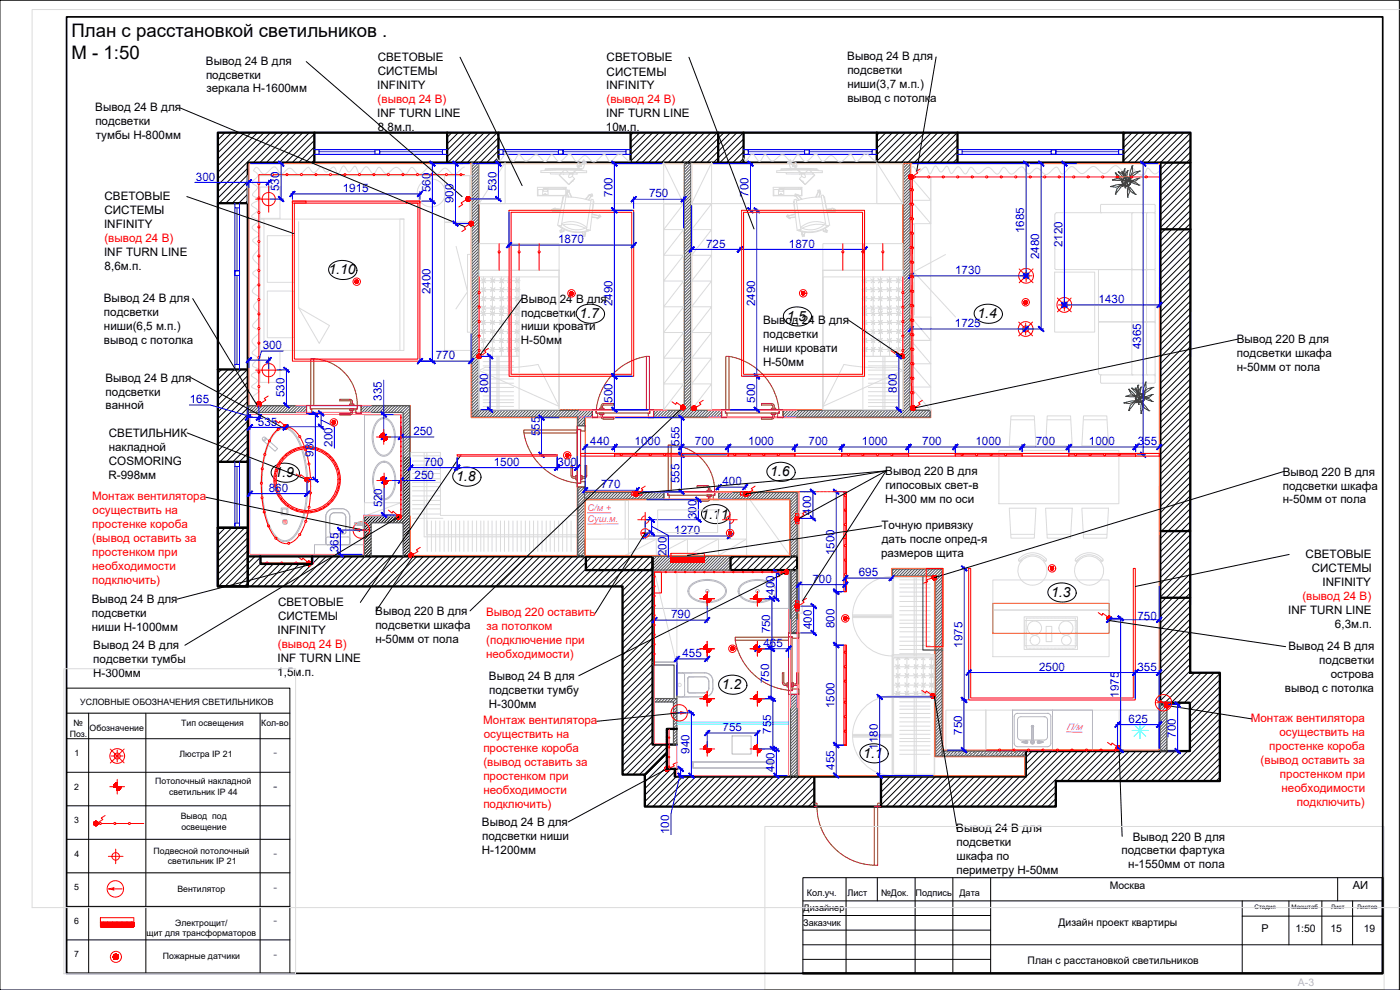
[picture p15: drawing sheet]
<svg xmlns="http://www.w3.org/2000/svg" width="420mm" height="297mm" viewBox="0 0 420 297" stroke-linecap="round" stroke-linejoin="round" font-family="sans-serif">
<defs><g id="words">
<g font-size="5.6">
<text x="21.5" y="11.1">План с расстановкой светильников .</text>
<text x="21.5" y="17.8">М - 1:50</text>
</g>
<g font-size="4.2">
<text x="98.6" y="82.3">1.10</text>
<text x="173.9" y="95.5">1.7</text>
<text x="293.3" y="95.5">1.4</text>
<text x="236.1" y="96.3">1.5</text>
<text x="82.4" y="143.2">1.9</text>
<text x="231.1" y="142.9">1.6</text>
<text x="136.9" y="144.3">1.8</text>
<text x="210.5" y="155.6">1.11</text>
<text x="315.5" y="179.1">1.3</text>
<text x="216.7" y="206.8">1.2</text>
<text x="259.1" y="227.4">1.1</text>
</g>
<g font-size="3.5">
<text x="61.8" y="19.4">Вывод 24 В для</text>
<text x="61.8" y="23.6">подсветки</text>
<text x="113.4" y="18.2">СВЕТОВЫЕ</text>
<text x="113.4" y="22.4">СИСТЕМЫ</text>
<text x="182.1" y="18.4">СВЕТОВЫЕ</text>
<text x="182.1" y="22.7">СИСТЕМЫ</text>
<text x="254.3" y="18.1">Вывод 24 В для</text>
<text x="254.3" y="22.3">подсветки</text>
<text x="62" y="27.7">зеркала Н-1600мм</text>
<text x="113.2" y="26.6">INFINITY</text>
<text x="181.9" y="26.8">INFINITY</text>
<text x="254.3" y="26.5">ниши(3,7 м.п.)</text>
<text x="28.6" y="33.3">Вывод 24 В для</text>
<text x="113.2" y="35">INF TURN LINE</text>
<text x="181.9" y="35.2">INF TURN LINE</text>
<text x="254.3" y="30.6">вывод с потолка</text>
<text x="28.6" y="37.5">подсветки</text>
<text x="28.8" y="41.7">тумбы Н-800мм</text>
<text x="113.4" y="39.2">8,8м.п.</text>
<text x="181.8" y="39.4">10м.п.</text>
<text x="31.4" y="60">СВЕТОВЫЕ</text>
<text x="31.4" y="64.2">СИСТЕМЫ</text>
<text x="31.2" y="68.4">INFINITY</text>
<text x="31.2" y="76.8">INF TURN LINE</text>
<text x="31.4" y="81">8,6м.п.</text>
<text x="31.2" y="90.6">Вывод 24 В для</text>
<text x="31.2" y="94.7">подсветки</text>
<text x="156.4" y="90.8">Вывод 24 В для</text>
<text x="156.4" y="95">подсветки</text>
<text x="31.2" y="99">ниши(6,5 м.п.)</text>
<text x="156.4" y="99.2">ниши кровати</text>
<text x="229" y="97.2">Вывод 24 В для</text>
<text x="229.1" y="101.4">подсветки</text>
<text x="31.2" y="103.1">вывод с потолка</text>
<text x="156.3" y="103.3">Н-50мм</text>
<text x="229.1" y="105.6">ниши кровати</text>
<text x="371.2" y="103">Вывод 220 В для</text>
<text x="371.2" y="107.2">подсветки шкафа</text>
<text x="229" y="109.8">Н-50мм</text>
<text x="371.2" y="111.4">н-50мм от пола</text>
<text x="31.7" y="114.5">Вывод 24 В для</text>
<text x="31.7" y="118.7">подсветки</text>
<text x="31.7" y="122.8">ванной</text>
<text x="32.7" y="131.2">СВЕТИЛЬНИК</text>
<text x="32.6" y="135.3">накладной</text>
<text x="32.6" y="143.7">R-998мм</text>
<text x="32.7" y="139.5">COSMORING</text>
<text x="265.7" y="142.5">Вывод 220 В для</text>
<text x="385" y="142.7">Вывод 220 В для</text>
<text x="265.7" y="146.7">гипосовых свет-в</text>
<text x="385" y="146.9">подсветки шкафа</text>
<text x="265.7" y="150.9">Н-300 мм по оси</text>
<text x="385" y="151.1">н-50мм от пола</text>
<text x="264.6" y="158.7">Точную привязку</text>
<text x="264.4" y="167">размеров щита</text>
<text x="264.6" y="162.8">дать после опред-я</text>
<text x="391.8" y="167.4">СВЕТОВЫЕ</text>
<text x="393.7" y="171.6">СИСТЕМЫ</text>
<text x="396.9" y="175.8">INFINITY</text>
<text x="27.5" y="181">Вывод 24 В для</text>
<text x="27.6" y="185.2">подсветки</text>
<text x="83.4" y="181.8">СВЕТОВЫЕ</text>
<text x="112.6" y="184.5">Вывод 220 В для</text>
<text x="386.6" y="184.2">INF TURN LINE</text>
<text x="27.6" y="189.3">ниши Н-1000мм</text>
<text x="83.3" y="190.2">INFINITY</text>
<text x="83.4" y="186">СИСТЕМЫ</text>
<text x="112.6" y="188.7">подсветки шкафа</text>
<text x="400.6" y="188.3">6,3м.п.</text>
<text x="28" y="194.8">Вывод 24 В для</text>
<text x="112.6" y="192.9">н-50мм от пола</text>
<text x="386.7" y="195">Вывод 24 В для</text>
<text x="28" y="203.2">Н-300мм</text>
<text x="28" y="199.1">подсветки тумбы</text>
<text x="83.2" y="202.7">1,5м.п.</text>
<text x="83.3" y="198.6">INF TURN LINE</text>
<text x="146.7" y="204">Вывод 24 В для</text>
<text x="395.9" y="199.2">подсветки</text>
<text x="399.4" y="203.4">острова</text>
<text x="146.8" y="208.2">подсветки тумбу</text>
<text x="385.6" y="207.5">вывод с потолка</text>
<text x="146.7" y="212.4">Н-300мм</text>
<text x="144.7" y="247.8">Вывод 24 В для</text>
<text x="144.7" y="252">подсветки ниши</text>
<text x="287" y="249.6">Вывод 24 В для</text>
<text x="144.6" y="256.2">Н-1200мм</text>
<text x="287" y="253.8">подсветки</text>
<text x="287" y="258">шкафа по</text>
<text x="336.5" y="256.4">подсветки фартука</text>
<text x="340" y="252.2">Вывод 220 В для</text>
<text x="287" y="262.2">периметру Н-50мм</text>
<text x="338.6" y="260.5">н-1550мм от пола</text>
</g>
<g font-size="3.5" fill="#f00">
<text x="113.3" y="30.8">(вывод 24 В)</text>
<text x="182" y="31">(вывод 24 В)</text>
<text x="31.3" y="72.6">(вывод 24 В)</text>
<text x="27.6" y="150.1">Монтаж вентилятора</text>
<text x="27.8" y="154.2">осуществить на</text>
<text x="27.7" y="158.5">простенке короба</text>
<text x="27.7" y="166.8">простенком при</text>
<text x="27.7" y="162.7">(вывод оставить за</text>
<text x="27.7" y="171.1">необходимости</text>
<text x="27.7" y="175.3">подключить)</text>
<text x="390.9" y="180">(вывод 24 В)</text>
<text x="145.9" y="184.9">Вывод 220 оставить</text>
<text x="146" y="189">за потолком</text>
<text x="83.4" y="194.4">(вывод 24 В)</text>
<text x="145.9" y="197.5">необходимости)</text>
<text x="145.9" y="193.2">(подключение при</text>
<text x="145" y="217.3">Монтаж вентилятора</text>
<text x="145.2" y="221.5">осуществить на</text>
<text x="375.4" y="216.6">Монтаж вентилятора</text>
<text x="384" y="220.8">осуществить на</text>
<text x="145.1" y="225.7">простенке короба</text>
<text x="380.9" y="225">простенке короба</text>
<text x="145.1" y="229.9">(вывод оставить за</text>
<text x="378.3" y="229.2">(вывод оставить за</text>
<text x="384.1" y="233.3">простенком при</text>
<text x="145.1" y="234.1">простенком при</text>
<text x="145.1" y="238.3">необходимости</text>
<text x="384.6" y="237.6">необходимости</text>
<text x="145.1" y="242.5">подключить)</text>
<text x="389.2" y="241.8">подключить)</text>
</g>
<g font-size="3.5" fill="#00f">
<text x="58.8" y="54.2">300</text>
<text x="83.8" y="57.3" transform="rotate(-90 83.8 57.3)">530</text>
<text x="102.9" y="57.6">1915</text>
<text x="129.2" y="57.6" transform="rotate(-90 129.2 57.6)">560</text>
<text x="149" y="57.3" transform="rotate(-90 149 57.3)">530</text>
<text x="183.8" y="59" transform="rotate(-90 183.8 59)">700</text>
<text x="194.8" y="59.2">750</text>
<text x="224.7" y="59" transform="rotate(-90 224.7 59)">700</text>
<text x="136.1" y="61" transform="rotate(-90 136.1 61)">900</text>
<text x="307.4" y="69.9" transform="rotate(-90 307.4 69.9)">1685</text>
<text x="167.5" y="73">1870</text>
<text x="211.9" y="74.3">725</text>
<text x="236.8" y="74.3">1870</text>
<text x="311.9" y="77.8" transform="rotate(-90 311.9 77.8)">2480</text>
<text x="318.9" y="74.2" transform="rotate(-90 318.9 74.2)">2120</text>
<text x="286.7" y="82.2">1730</text>
<text x="129.2" y="88.2" transform="rotate(-90 129.2 88.2)">2400</text>
<text x="183.8" y="91.9" transform="rotate(-90 183.8 91.9)">2490</text>
<text x="226.6" y="91.9" transform="rotate(-90 226.6 91.9)">2490</text>
<text x="329.7" y="90.9">1430</text>
<text x="286.6" y="98.2">1725</text>
<text x="78.8" y="104.8">300</text>
<text x="130.8" y="107.8">770</text>
<text x="342.5" y="104.8" transform="rotate(-90 342.5 104.8)">4365</text>
<text x="85.4" y="119.2" transform="rotate(-90 85.4 119.2)">530</text>
<text x="146.5" y="117.8" transform="rotate(-90 146.5 117.8)">800</text>
<text x="269.2" y="117.8" transform="rotate(-90 269.2 117.8)">800</text>
<text x="57" y="121">165</text>
<text x="114.6" y="120.3" transform="rotate(-90 114.6 120.3)">335</text>
<text x="183.8" y="120.8" transform="rotate(-90 183.8 120.8)">500</text>
<text x="226.6" y="120.8" transform="rotate(-90 226.6 120.8)">500</text>
<text x="77.4" y="127.7">535</text>
<text x="124.1" y="130.6">250</text>
<text x="162" y="130.9" transform="rotate(-90 162 130.9)">555</text>
<text x="94.1" y="137" transform="rotate(-90 94.1 137)">980</text>
<text x="99.8" y="134.1" transform="rotate(-90 99.8 134.1)">200</text>
<text x="177.2" y="133.6">440</text>
<text x="190.5" y="133.6">1000</text>
<text x="203.9" y="133.8" transform="rotate(-90 203.9 133.8)">555</text>
<text x="208.6" y="133.6">700</text>
<text x="224.6" y="133.6">1000</text>
<text x="242.7" y="133.6">700</text>
<text x="258.7" y="133.6">1000</text>
<text x="276.8" y="133.6">700</text>
<text x="292.7" y="133.6">1000</text>
<text x="310.9" y="133.6">700</text>
<text x="326.8" y="133.6">1000</text>
<text x="341.5" y="133.6">355</text>
<text x="124.4" y="143.6">250</text>
<text x="127.3" y="139.8">700</text>
<text x="148.2" y="139.8">1500</text>
<text x="167.3" y="139.8">300</text>
<text x="80.7" y="147.6">860</text>
<text x="180.4" y="146.5">770</text>
<text x="203.9" y="144.9" transform="rotate(-90 203.9 144.9)">555</text>
<text x="216.8" y="145.6">400</text>
<text x="114.7" y="152.3" transform="rotate(-90 114.7 152.3)">520</text>
<text x="209" y="155.8" transform="rotate(-90 209 155.8)">300</text>
<text x="243.4" y="154.4" transform="rotate(-90 243.4 154.4)">400</text>
<text x="202.4" y="160.3">1270</text>
<text x="101.6" y="165.6" transform="rotate(-90 101.6 165.6)">365</text>
<text x="200" y="166.8" transform="rotate(-90 200 166.8)">200</text>
<text x="250.4" y="166.5" transform="rotate(-90 250.4 166.5)">1500</text>
<text x="257.7" y="172.9">695</text>
<text x="232.5" y="178.5" transform="rotate(-90 232.5 178.5)">400</text>
<text x="243.8" y="174.9">700</text>
<text x="201.4" y="185.5">790</text>
<text x="341.4" y="185.9">750</text>
<text x="231.1" y="190.1" transform="rotate(-90 231.1 190.1)">750</text>
<text x="243.6" y="188.7" transform="rotate(-90 243.6 188.7)">400</text>
<text x="250.4" y="188.4" transform="rotate(-90 250.4 188.4)">800</text>
<text x="204.8" y="197.2">455</text>
<text x="229.1" y="194.1">465</text>
<text x="288.8" y="194.3" transform="rotate(-90 288.8 194.3)">1975</text>
<text x="311.9" y="201.2">2500</text>
<text x="341.4" y="201.2">355</text>
<text x="230.9" y="205" transform="rotate(-90 230.9 205)">750</text>
<text x="335.8" y="209.3" transform="rotate(-90 335.8 209.3)">1975</text>
<text x="250.4" y="212.5" transform="rotate(-90 250.4 212.5)">1500</text>
<text x="216.9" y="219.4">755</text>
<text x="231.4" y="220.1" transform="rotate(-90 231.4 220.1)">755</text>
<text x="288.8" y="220.5" transform="rotate(-90 288.8 220.5)">750</text>
<text x="338.7" y="216.9">625</text>
<text x="352.9" y="221.3" transform="rotate(-90 352.9 221.3)">700</text>
<text x="206.9" y="226.2" transform="rotate(-90 206.9 226.2)">940</text>
<text x="263.5" y="224.9" transform="rotate(-90 263.5 224.9)">1180</text>
<text x="232.5" y="231.5" transform="rotate(-90 232.5 231.5)">400</text>
<text x="250.4" y="231" transform="rotate(-90 250.4 231)">455</text>
<text x="200.9" y="250.3" transform="rotate(-90 200.9 250.3)">100</text>
</g>
<g font-size="3.4" fill="#767676">
<text x="82.1" y="226.9">-</text>
<text x="82.1" y="237">-</text>
<text x="82.1" y="257.2">-</text>
<text x="82.1" y="267.2">-</text>
<text x="82.1" y="277.3">-</text>
<text x="82.1" y="287.3">-</text>
</g>
<text font-size="3.4" x="406" y="266.6">АИ</text>
<text font-size="3.2" x="378.6" y="279.6">Р</text>
<g font-size="3.1">
<text x="333.1" y="266.6">Москва</text>
<text x="317.7" y="277.7">Дизайн проект квартиры</text>
<text x="388.7" y="279.6">1:50</text>
<text x="399.3" y="279.6">15</text>
<text x="409.3" y="279.5">19</text>
<text x="308.4" y="289.3">План с расстановкой светильников</text>
</g>
<text font-size="3.1" fill="#bababa" x="389.5" y="296">A-3</text>
<g font-size="2.8" fill="#f0f">
<text x="176.3" y="153.3">С/м +</text>
<text x="176.3" y="156.6">Суш.м.</text>
<text x="320.1" y="219" transform="rotate(2 320.1 219)">П/м</text>
</g>
<g font-size="2.7">
<text x="242.1" y="268.8">Кол.уч.</text>
<text x="254.3" y="268.8">Лист</text>
<text x="264.4" y="268.8">№Док.</text>
<text x="274.8" y="268.8">Подпись</text>
<text x="288" y="268.8">Дата</text>
<text x="241.2" y="273.3">Дизайнер</text>
<text x="241.1" y="277.8">Заказчик</text>
</g>
<g font-size="2.6">
<text x="24.1" y="211.5">УСЛОВНЫЕ ОБОЗНАЧЕНИЯ СВЕТИЛЬНИКОВ</text>
<text x="20.9" y="221">Поз.</text>
<text x="22.1" y="217.9">№</text>
<text x="26.9" y="219.4">Обозначение</text>
<text x="54.4" y="217.9">Тип освещения</text>
<text x="78.4" y="217.9">Кол-во</text>
<text x="22.4" y="226.9">1</text>
<text x="53.9" y="227">Люстра IP 21</text>
<text x="22.3" y="236.9">2</text>
<text x="46.6" y="235.3">Потолочный накладной</text>
<text x="50.7" y="238.4">светильник IP 44</text>
<text x="54.2" y="245.9">Вывод под</text>
<text x="22.3" y="247">3</text>
<text x="54.4" y="249">освещение</text>
<text x="22.3" y="257.1">4</text>
<text x="46.1" y="256.2">Подвесной потолочный</text>
<text x="50.4" y="259.4">светильник IP 21</text>
<text x="22.3" y="267.1">5</text>
<text x="53.3" y="267.6">Вентилятор</text>
<text x="22.3" y="277.2">6</text>
<text x="44" y="280.8">щит для трансформаторов</text>
<text x="52.6" y="277.7">Электрощит/</text>
<text x="22.3" y="287.2">7</text>
<text x="48.9" y="287.7">Пожарные датчики</text>
</g>
<g font-size="1.9">
<text x="376.5" y="272.6">Стадия</text>
<text x="387.6" y="272.6">Масштаб</text>
<text x="399.5" y="272.6">Лист</text>
<text x="407.3" y="272.6">Листов</text>
</g>
</g></defs>
<g fill="none" stroke="#000" stroke-width=".3">
<path d="M0 .1h420v296.9h-420zM20 214h67M26.6 214v78.1M43.8 214v78.1M78.1 214v78.1M20 221.6h67M20 231.7h67M20 251.8h67M20 241.8h67M20 261.9h67M20 272h67M241 270.3h174"/>
<path d="M241 274.7h56.3M241 279.1h56.3M253.9 263.3v28.7M263.3 263.3v7M274.6 263.3v28.7M286 263.3v28.7M297.3 263.3v28.7M372.8 270.3v21.7M372.8 274.9h42.2M386.8 270.3v13.2M396.7 270.3v13.2M401.4 263.3v7"/>
<path d="M405.9 270.3v13.2M415 263.3h-174v28.7M20 282h67M20 292.1h67M20 292.1v-85.6h67v85.6M241 283.5h174M241 287.9h56.3"/>
</g>
<path d="M415 263.3v28.7h-174" fill="none" stroke="#000" stroke-width=".7"/>
<g fill="none" stroke="#952500" stroke-width=".3">
<path d="M93.3 107.7h.9v14h-.9zM94.2 107.7a13.6 13.6 0 0 1 13 14M194 106.9h.9v16h-.9zM194 106.9a18.1 18.1 0 0 0-15 16M217.8 106.9h1v16h-1zM218.8 106.9a18.1 18.1 0 0 1 15 16M92 121.7h1.1v1h.5v1.3h-1.6zM93.2 121.7h14v1h-14zM104.9 122.7h1.3v.4h-1.3zM104.9 121.2h1.3v.5h-1.3zM105.3 123.1l-.1 .9-3.2 .1v.4h3a.79 .79 0 0 0 .8-.8v-.6M105.3 120.6v.6"/>
<path d="M105.3 120.6l-.3-.3h-3v-.5h3a.79 .79 0 0 1 .8 .8M105.8 120.6v.6M107.3 121.7h1.1v2.3h-1.6v-1.3h.5zM157.2 129h16v.9h-16zM157.2 129.9a18.1 18.1 0 0 0 16 15M173.2 127.7h2.4v1.6h-1.3v-.5h-1.1zM173.2 128.9h1v16h-1zM177.8 122.9h1.1v1.1h.5v1.3h-1.6zM179 122.9h16v1h-16zM179.9 123.9h1.4v.5h-1.4zM179.9 122.5h1.4v.4h-1.4zM180.4 124.4a1.06 1.06 0 0 0 .8 1.4h3v-.5h-3"/>
<path d="M180.8 124.4l.1 .7 .3 .2M181.2 121.5h3v-.4h-3a.79 .79 0 0 0-.8 .8v.6M181.2 121.5l-.3 .2-.1 .8M195.1 122.9h1.1v2.4h-1.6v-1.3h.5zM200.5 133.5h.9v14h-.9zM201.4 133.5a13.6 13.6 0 0 1 13.1 14M216.6 122.9h1.1v1.1h.5v1.3h-1.6zM217.8 122.9h16v1h-16zM231.5 123.9h1.3v.5h-1.3zM231.5 122.5h1.3v.4h-1.3zM231.6 121.5h-3.1v-.4h3.1a.79 .79 0 0 1 .8 .8v.6M231.6 121.5l.3 .2v.8"/>
<path d="M231.9 124.4v.7l-.3 .2M232.4 124.4a1.03 1.03 0 0 1-.8 1.4h-3.1v-.5h3.1M233.9 122.9h1.1v2.4h-1.6v-1.3h.5zM172.8 142.6h.4v1.4h-.4zM172.8 143.1l-.8-.1-.2-.3v-3h-.4v3a.79 .79 0 0 0 .8 .8h.6M173.2 145h1.1v-.5h1.3v1.6h-2.4zM174.2 142.6h.5v1.4h-.5zM174.7 143.1l.8-.1 .1-.3v-3h.5v3a.79 .79 0 0 1-.8 .8h-.6M199.2 147.5h1.1v1.1h.6v1.3h-1.7zM200.4 147.5h14.1v1.1h-14.1zM212.2 148.6h1.3v.4h-1.3zM212.2 147.1h1.3v.4h-1.3z"/>
<path d="M212.6 149l-.2 .9-3.2 .1v.4h3a.79 .79 0 0 0 .8-.8v-.6M212.6 146.5l-.4-.4h-3v-.4h3a.79 .79 0 0 1 .8 .8M212.6 146.5v.6M213 146.5v.6M214.6 147.5h1.1v2.4h-1.6v-1.3h.5zM220.6 191.2h16v.9h-16zM220.6 192.1a18.2 18.2 0 0 0 16 15M236.6 191.1h1.1v16h-1.1zM236.6 189.9h3.2v1.6h-2v-.5h-1.2zM235.2 204.9v-3h-.4l.1 3.3a1.07 1.07 0 0 0 1.3 .5M235.3 204.9l.1 .3h.8M236.2 204.8h.4v1.3h-.4z"/>
<path d="M236.6 207.2h1.2v-.5h2v1.6h-3.2zM237.7 204.8h.4v1.3h-.4zM238.1 205.2l.9-.1 .1-3.2h.4v3a.76 .76 0 0 1-.8 .8h-.6M244.2 241h1v1h-1M245.2 242a17.6 17.6 0 0 0 17.2 17.6M262.4 242h1v17.6h-1zM264.4 241h-1v1h1"/>
</g>
<g fill="none" stroke="#000" stroke-width=".3">
<path d="M65.6 39.8l-.2 .2M67.5 39.8l-2.1 2.1M69.5 39.8l-4.1 4.1M71.4 39.8l-6 6M73.4 39.8l-8 8M75.3 39.8l-9.9 9.9M77.3 39.8l-11.9 11.9M79.2 39.8l-13.8 13.8M81.2 39.8l-15.8 15.8M83.1 39.8l-17.7 17.7M85 39.8l-9 9M87 39.8l-9 9"/>
<path d="M88.9 39.8l-9 9M90.9 39.8l-9 9M92.8 39.8l-9 9M135.6 39.8l-1.4 1.4M137.5 39.8l-3.3 3.3M139.5 39.8l-5.3 5.3M141.4 39.8l-7.2 7.2M143.4 39.8l-9 9M145.3 39.8l-9 9M147.3 39.8l-9 9M149.2 39.8l-9 9M190 39.8l-.7 .8"/>
<path d="M192 39.8l-2.7 2.7M193.9 39.8l-4.6 4.7M195.9 39.8l-6.6 6.6M197.8 39.8l-8.5 8.6M199.8 39.8l-9 9M201.7 39.8l-9 9M203.7 39.8l-9.1 9M205.6 39.8l-9 9M207.5 39.8l-9 9M209.5 39.8l-9 9M211.4 39.8l-9 9M213.4 39.8l-9 9"/>
<path d="M215.3 39.8l-9 9M217.3 39.8l-9 9M219.2 39.8l-9 9M221.1 39.8l-8.9 9M223.1 39.8l-9 9M263.9 39.8l-.8 .8M265.9 39.8l-2.8 2.7M267.8 39.8l-4.7 4.7M269.8 39.8l-6.7 6.6M271.7 39.8l-8.6 8.6M273.7 39.8l-9 9M275.6 39.8l-9 9"/>
<path d="M277.6 39.8l-9.1 9M279.5 39.8l-9 9M281.4 39.8l-9 9M283.4 39.8l-9 9M285.3 39.8l-9 9M287.3 39.8l-9 9M337.8 39.8l-.7 .7M339.8 39.8l-2.7 2.6M341.7 39.8l-4.6 4.6M343.7 39.8l-6.6 6.5M345.6 39.8l-8.5 8.5M347.6 39.8l-9 9"/>
<path d="M349.5 39.8l-9 9M351.5 39.8l-9.1 9M353.4 39.8l-9 9M355.3 39.8l-9 9M357.3 39.8l-9 9M74.4 52.4l-8.6 8.6M74.4 58.2l-2.8 2.8M74.4 50.4l-9 9M74.4 54.3l-6.6 6.7M74.4 56.3l-4.7 4.7M94.3 48l-.8 .8M94.3 44.1l-4.7 4.7"/>
<path d="M94.3 40.2l-8.5 8.6M94.3 46l-2.7 2.8M94.3 42.1l-6.6 6.7M149.6 43.3l-5.5 5.5M149.6 41.4l-7.4 7.4M149.6 47.2l-1.6 1.6M149.6 45.3l-3.6 3.5M223.2 45.6l-3.3 3.2M223.2 47.5l-1.3 1.3M223.2 41.7l-7.2 7.1M223.2 43.6l-5.2 5.2M287.4 41.7l-7.2 7.1"/>
<path d="M287.4 47.5l-1.4 1.3M287.4 43.6l-5.2 5.2M287.4 45.6l-3.3 3.2M357.3 41.7l-9 9M357.3 43.7l-9 9M357.3 45.6l-9 9M357.3 47.6l-9 9M357.3 49.5l-9 9M357.3 51.5l-9 9M357.3 53.4l-9 9M357.3 55.4l-9 9M357.3 57.3l-9 9"/>
<path d="M357.3 59.3l-9 9M74.4 60.2l-.8 .8M357.3 69l-9 9M357.3 70.9l-9 9M357.3 72.9l-9 9M357.3 74.8l-9 9M357.3 76.8l-9 9M357.3 78.7l-9 9M357.3 61.2l-9 9M357.3 67l-9 9M357.3 63.1l-9 9.1M357.3 65.1l-9 9"/>
<path d="M357.3 80.7l-9 9M357.3 82.6l-9 9M357.3 84.5l-9 9.1M357.3 86.5l-9.1 9M357.3 88.4l-9.1 9.1M357.3 90.4l-9.1 9M357.3 92.3l-9.1 9.1M357.3 94.3l-9.1 9M357.3 96.2l-9.1 9M357.3 98.2l-9.1 9M66.5 110.9l-1.1 1.1M68.4 110.9l-3 3"/>
<path d="M70.4 110.9l-5 5M72.3 110.9l-6.9 6.9M74.3 110.9l-8.9 8.8M74.4 112.7l-9 9M74.4 114.6l-9 9M74.4 116.6l-9 9M74.4 118.5l-9 9M357.2 104l-9 9M357.2 106l-9 9M357.2 107.9l-9 9M357.2 109.8l-9 9.1M357.2 111.8l-9 9"/>
<path d="M357.2 113.7l-9 9.1M357.2 115.7l-9 9M357.2 117.6l-9 9M357.2 119.6l-9 9M357.3 100.1l-9.1 9M357.3 102.1l-9.1 9M74.4 138l-.6 .6M74.4 132.1l-6.5 6.5M74.4 134.1l-4.5 4.5M74.4 120.4l-9 9.1M74.4 122.4l-9 9M74.4 124.3l-9 9"/>
<path d="M74.4 126.3l-9 9M74.4 128.2l-9 9M74.4 136l-2.6 2.6M74.4 130.2l-8.4 8.4M357.2 137.1l-9 9M357.2 139l-9 9M357.2 121.5l-9 9M357.2 123.5l-9 9M357.2 125.4l-9 9M357.2 127.4l-9 9M357.2 129.3l-9 9M357.2 131.3l-9 9"/>
<path d="M357.2 133.2l-9 9M357.2 135.1l-9 9.1M65.6 158.4l-.2 .2M67.6 158.4l-2.2 2.2M69.5 158.4l-4.1 4.1M71.5 158.4l-6.1 6.1M73.4 158.4l-8 8M74.4 159.3l-9 9M357.2 150.7l-9 9M357.2 152.7l-9 9M357.2 154.6l-9 9M357.2 142.9l-9 9"/>
<path d="M357.2 148.8l-9 9M357.2 141l-9 9M357.2 144.9l-9 9M357.2 146.8l-9 9M357.2 156.6l-9 9M357.2 158.5l-9 9M74.4 161.3l-9 9M74.4 165.2l-9 9M74.4 163.2l-9 9M74.6 166.9l-9 9M76.5 166.9l-9 9M78 167.4l-8.6 8.5"/>
<path d="M78 169.3l-6.6 6.6M79.9 169.3l-6.6 6.6M81.9 169.3l-6.6 6.6M83.8 169.3l-6.6 6.6M85.8 169.3l-6.6 6.6M87.7 169.3l-6.6 6.6M89.7 169.3l-6.6 6.6M91.6 169.3l-6.6 6.6M93.6 169.3l-6.6 6.6M94 166.9v.1M95.9 166.9l-1.9 2M97.9 166.9l-9 9"/>
<path d="M99.8 166.9l-9 9M101.8 166.9l-9 9M103.7 166.9l-9 9M105.7 166.9l-9 9M107.6 166.9l-9 9M109.6 166.9l-9 9M111.5 166.9l-9 9M113.5 166.9l-9 9M115.4 166.9l-9 9M117.3 166.9l-8.9 9M119.3 166.9l-9 9M121.2 166.9l-9 9"/>
<path d="M123.2 166.9l-9 9M125.1 166.9l-9 9M127.1 166.9l-9 9M129 166.9l-9 9M131 166.9l-9 9M132.9 166.9l-9 9M134.9 166.9l-9 9M136.8 166.9l-9 9M138.7 166.9l-9 9M140.7 166.9l-9 9M142.6 166.9l-9 9M144.6 166.9l-9 9"/>
<path d="M146.5 166.9l-9 9M148.5 166.9l-9 9M150.4 166.9l-9 9M152.4 166.9l-9 9M154.3 166.9l-9 9M156.2 166.9l-9 9M158.2 166.9l-9 9M160.1 166.9l-9 9M162.1 166.9l-9 9M164 166.9l-9 9M166 166.9l-9 9M167.9 166.9l-9 9"/>
<path d="M169.9 166.9l-9.1 9M171.8 166.9l-9 9M173.7 166.9l-9 9M175.7 166.9l-9 9M177.6 166.9l-9 9M179.6 166.9l-9 9M181.5 166.9l-9 9M183.5 166.9l-9 9M185.4 166.9l-9 9M187.3 166.9l-8.9 9M189.3 166.9l-9 9M191.2 166.9l-9 9"/>
<path d="M193.2 166.9l-9 9M195.1 166.9l-9 9M195.8 168.2l-9 9M195.8 170.1l-9 9M195.8 172.1l-9 9M195.8 174l-9 9M195.8 176l-9 9M195.8 177.9l-9 9M195.8 179.9l-9 9M220.4 166.9l-1.2 1.2M222.4 166.9l-3.2 3.2M224.3 166.9l-4.1 4.2"/>
<path d="M226.3 166.9l-4.2 4.2M228.2 166.9l-4.1 4.2M230.1 166.9l-4.1 4.2M232.1 166.9l-4.1 4.2M234 166.9l-4.1 4.2M236 166.9l-4.1 4.2M237.9 166.9l-4.1 4.2M239.2 167.6l-3.4 3.5M239.2 169.5l-1.5 1.6M357.2 176l-9 9M357.2 172.1l-9 9M357.2 178l-9 9"/>
<path d="M357.2 174.1l-9 9M357.2 179.9l-9 9M357.2 160.5l-9 8.9M357.2 162.4l-9 9M357.2 166.3l-9 9M357.2 168.2l-9 9M357.2 164.3l-9 9M357.2 170.2l-9 9M195.8 185.7l-9 9M195.8 191.5l-9 9M195.8 197.4l-9 9M195.8 199.3l-9 9"/>
<path d="M195.8 181.8l-9 9M195.8 183.8l-9 9M195.8 187.6l-9 9M195.8 189.6l-9 9M195.8 193.5l-9 9M195.8 195.4l-9 9M357.2 181.8l-9 9M357.2 183.8l-9 9M357.2 185.7l-9 9M357.2 187.7l-9 9M357.2 189.6l-9 9M357.2 191.6l-9 9"/>
<path d="M357.2 193.5l-9 9M357.2 195.5l-9 9M357.2 197.4l-9 9M357.2 199.4l-9 9M195.8 214.9l-9 9M195.8 216.8l-9 9M195.8 201.3l-9 9M195.8 203.2l-9 9M195.8 205.1l-9 9.1M195.8 207.1l-9 9M195.8 209l-9 9M195.8 211l-9 9"/>
<path d="M195.8 212.9l-9 9M195.8 218.7l-9 9.1M357.2 201.3l-9 9M358.6 201.9l-9 8.9M360.5 201.9l-9 8.9M362.5 201.9l-9 8.9M364.4 201.9l-9 8.9M366.1 202.1l-9 9M366.1 204.1l-9 8.9M366.1 206l-9 9M366.1 207.9l-9 9M366.1 209.9l-9 9"/>
<path d="M366.1 211.8l-9 9M366.1 213.8l-9 9M366.1 215.7l-9 9M366.1 217.7l-16.7 16.6M366.1 219.6l-14.7 14.7M195.8 222.6l-9 9M195.8 220.7l-9 9M197 223.4l-9 9M198.9 223.4l-9 9M200.1 224.2l-8.2 8.2M200.1 230l-6.6 6.6M200.1 226.1l-6.6 6.6"/>
<path d="M200.1 228.1l-6.6 6.6M201.4 230.7l-7.9 7.9M202.5 231.5l-9 9M203 233l-9 9M204.9 233l-9 9M206.9 233l-9.1 9M208.8 233l-9 9M210.7 233l-9 9M212.7 233l-9 9M214.6 233l-9 9M216.6 233l-9 9M218.5 233l-9 9"/>
<path d="M220.5 233l-9 9M222.4 233l-9 9M224.3 233l-9 9M226.3 233l-9 9M228.2 233l-9 9M230.2 233l-9 9M232.1 233l-9 9M234.1 233l-9 9M236 233l-9 9M238 233l-9 9M239.9 233l-9 9M241.9 233l-9 9"/>
<path d="M243.8 233l-9 9M244.4 234.4l-7.7 7.6M244.4 236.3l-5.7 5.7M244.4 238.3l-3.8 3.7M265.2 233l-.8 .8M267.1 233l-2.7 2.8M269.1 233l-4.7 4.7M271 233l-6.6 6.6M273 233l-8.6 8.6M274.9 233l-9 9M276.9 233l-9 9M278.8 233l-9 9"/>
<path d="M280.8 233l-9 9M282.7 233l-9 9M284.6 233l-9 9M286.6 233l-9 9M288.5 233l-9 9M290.5 233l-9 9M292.4 233l-9 9M294.4 233l-9 9M296.3 233l-9 9M298.3 233l-9.1 9M300.2 233l-9 9M302.1 233l-9 9"/>
<path d="M304.1 233l-9 9M306 233l-9 9M309.8 225.3l-1.9 2M311.7 225.3l-3.8 3.9M313.7 225.3l-5.8 5.9M315.6 225.3l-16.6 16.7M316.9 237.7l-4.3 4.3M316.9 239.7l-2.4 2.3M316.9 235.8l-6.3 6.2M317.6 225.3l-16.7 16.7M319.5 225.3l-16.6 16.7M321.5 225.3l-16.7 16.7"/>
<path d="M323.4 225.3l-16.7 16.7M325.4 225.3l-16.7 16.7M327.3 225.3l-9 9M329.2 225.3l-8.9 9M331.2 225.3l-9 9M333.1 225.3l-9 9M335.1 225.3l-9 9M337 225.3l-9 9M339 225.3l-9 9M340.9 225.3l-9 9M342.9 225.3l-9 9M344.8 225.3l-9 9"/>
<path d="M346.8 225.3l-9 9M348.7 225.3l-9 9M350.6 225.3l-9 9M352.6 225.3l-9 9M354.5 225.3l-9 9M356.5 225.3l-9 9M366.1 231.3l-3.1 3M366.1 233.2l-1.1 1.1M366.1 227.4l-7 6.9M366.1 221.6l-12.8 12.7M366.1 229.3l-5 5M366.1 223.5l-10.9 10.8"/>
<path d="M366.1 225.5l-8.9 8.8M244.4 240.2l-1.8 1.8M316.9 241.6l-.4 .4"/>
</g>
<g fill="none" stroke="#000" stroke-width=".7">
<path d="M65.4 39.8h291.9l-.1 162.1h8.9v32.4h-49.2v7.7h-123.4v-9.6h-6.7v-56.5h-121.4zM94.3 39.8v9M134.2 39.8v9M149.6 39.8v9M189.3 39.8v9M215.5 39.8v9M223.2 39.8v9M263.1 39.8v9M287.4 39.8v9M337.1 39.8v9M348.3 48.8h9M65.4 61h9"/>
<path d="M348.3 68.8h9M65.4 110.9h9M65.4 138.6h9M65.4 158.4h9v17.5h-9zM65.4 158.4h9M348.2 159.3h9M74.4 166.9v9M78.2 166.9v2.3h15.4v-2.3M175.8 166.9h20v4.2h-20zM219.2 166.9h20v4.2h-20zM348.2 179.4h9M200.1 219.2v.2"/>
<path d="M200.1 219.6v.2M200.3 218.7l-.2 .3M200.5 218.7h.2M200.9 218.7h.2M201.3 218.7h.2M201.7 218.7h.3M202.1 218.7h.3M202.6 218.7h.2M203 218.7h.1M200.1 230.4l.2 .3M200.1 226.1v-.3l-6.6 6.6M200.1 220v.2"/>
<path d="M200.1 220.4v.2M200.1 220.9v.2M200.1 221.3v.2M200.1 221.7v.2M200.1 222.1v.2M200.1 222.5v.2M200.1 222.9v.2M200.1 223.4v.2M200.1 223.8v.2M200.1 224.2v.2M200.1 224.6v.2M200.1 225v.2"/>
<path d="M200.1 225.4v.2M200.1 226.3v.2M200.1 226.7v.2M200.1 227.1v.2M200.1 227.5v.2M200.1 227.9v.2M200.1 228.4v.2M200.1 228.8v.2M200.1 229.2v.2M200.1 229.6v.2M200.1 230v.2M200.5 230.7h.2"/>
<path d="M200.9 230.7h.2M201.3 230.7h.2M201.7 230.7h.3M202.1 230.7h.3M202.6 230.7h.2M203 230.7h.1M203.1 223.4h-7.3v-56.5h-121.4v-118.1h273.9l-.1 162h8.9v14.5h-49.2v7.7h-105.4v-2.3M244.4 233v9M264.4 233v9"/>
</g>
<g fill="none" stroke="#00f" stroke-width=".3">
<path d="M94.3 44.9h1.5v1.4M94.3 46.3h39.9M94.5 44.9h38.3M95.8 45.5h16.7M112.5 44.9h1.4v1.4h-1.4zM112.5 44.9h1.4v1.4M113.9 45.5h18.9M134.2 44.9h-1.4v1.4M149.6 46.3h39.7M151 45.5h16.6M167.6 44.9h1.4v1.4h-1.4zM167.6 44.9h1.4v1.4"/>
<path d="M169 45.5h18.9M187.9 44.9h-38.3h1.4v1.4M189.3 44.9h-1.4v1.4M223.2 46.3h39.9M224.6 45.5h16.9M241.5 44.9h1.4v1.4M241.5 44.9h1.4v1.4h-1.4zM242.9 45.5h18.8M261.7 44.9h-38.5h1.4v1.4M263.1 44.9h-1.4v1.4M287.4 44.9h1.4v1.4M287.4 46.3h49.7"/>
<path d="M288.8 45.5h26.7M288.8 44.9h46.9M315.5 44.9h1.4v1.4M315.5 44.9h1.4v1.4h-1.4zM316.9 45.5h18.8M337.1 44.9h-1.4v1.4M70.5 61v1.4h1.4M70.5 62.4v47M71.1 62.4v18.8M71.9 61v49.9M70.5 81.2h1.4v1.4h-1.4zM71.1 82.6v26.8"/>
<path d="M71.9 81.2h-1.4v1.4M71.9 109.4h-1.4v1.5M70.5 138.6v1.4h1.4M70.5 140v18.4M71.1 140v17M71.9 138.6v19.8M70.5 157h1.4v1.4h-1.4z"/>
</g>
<g fill="none" stroke="#545454" stroke-width=".3">
<path d="M142 48.8l-.4 .4M142.9 48.8l-1.3 1.3M143.6 56l-2 2M143.6 58.7l-2 2M143.6 48.9l-2 2M143.6 49.8l-2 2M143.6 50.7l-2 2M143.6 51.6l-2 2M143.6 52.5l-2 2M143.6 53.4l-2 2M143.6 54.3l-2 1.9M143.6 55.1l-2 2"/>
<path d="M143.6 56.9l-2 2M143.6 57.8l-2 2M143.6 59.5l-2 2.1M205.6 48.8l-.2 .2M206.5 48.8l-1.1 1.1M207.4 57.6l-2 2M207.4 48.8l-2 2M207.4 49.7l-2 2M207.4 50.6l-2 2M207.4 51.5l-2 2M207.4 52.3l-2 2M207.4 53.2l-2 2"/>
<path d="M207.4 54.1l-2 2M207.4 55l-2 2M207.4 55.9l-2 2M207.4 56.8l-2 2M207.4 58.5l-2 2M207.4 59.4l-2 2M271.9 48.8l-.8 .7M272.8 48.8l-1.7 1.6M273.2 49.3l-2.1 2M273.2 50.2l-2.1 2M273.2 51.1l-2.1 2M273.2 52l-2.1 2"/>
<path d="M273.2 52.9l-2.1 1.9M273.2 53.7l-2.1 2M273.2 54.6l-2.1 2M273.2 55.5l-2.1 2M273.2 56.4l-2.1 2M273.2 57.3l-2.1 2M273.2 58.2l-2.1 2M273.2 59l-2.1 2M273.2 59.9l-2.1 2M143.6 65.7l-2 2M143.6 66.6l-2 2M143.6 60.4l-2 2"/>
<path d="M143.6 61.3l-2 2M143.6 62.2l-2 2M143.6 63.1l-2 2M143.6 64l-2 2M143.6 64.9l-2 2M143.6 67.5l-2 2M143.6 68.4l-2 2M143.6 69.3l-2 2M143.6 70.2l-2 2M143.6 71l-2 2M143.6 71.9l-2 2M143.6 72.8l-2 2"/>
<path d="M143.6 73.7l-2 2M143.6 74.6l-2 2M143.6 75.5l-2 2M143.6 76.4l-2 1.9M143.6 77.2l-2 2M143.6 78.1l-2 2M143.6 79l-2 2M143.6 79.9l-2 2M207.4 61.2l-2 2M207.4 65.6l-2 2M207.4 69.1l-2 2M207.4 76.2l-2 2"/>
<path d="M207.4 79.7l-2 2M207.4 60.3l-2 2M207.4 62.1l-2 2M207.4 62.9l-2 2M207.4 63.8l-2 2M207.4 64.7l-2 2M207.4 66.5l-2 2M207.4 67.4l-2 2M207.4 68.2l-2 2.1M207.4 70l-2 2M207.4 70.9l-2 2M207.4 71.8l-2 2"/>
<path d="M207.4 72.7l-2 2M207.4 73.6l-2 2M207.4 74.4l-2 2M207.4 75.3l-2 2M207.4 77.1l-2 2M207.4 78l-2 2M207.4 78.9l-2 2M273.2 60.8l-2.1 2M273.2 61.7l-2.1 2M273.2 62.6l-2.1 2M273.2 63.5l-2.1 2M273.2 64.3l-2.1 2"/>
<path d="M273.2 65.2l-2.1 2M273.2 66.1l-2.1 2M273.2 67l-2.1 2M273.2 67.9l-2.1 2M273.2 68.8l-2.1 2M273.2 69.6l-2.1 2M273.2 70.5l-2.1 2M273.2 71.4l-2.1 2M273.2 72.3l-2.1 2M273.2 73.2l-2.1 2M273.2 74.1l-2.1 2M273.2 75l-2.1 1.9"/>
<path d="M273.2 75.8l-2.1 2M273.2 76.7l-2.1 2M273.2 77.6l-2.1 2M273.2 78.5l-2.1 2M273.2 79.4l-2.1 2M143.6 87.8l-2 2M143.6 91.4l-2 2M143.6 94.9l-2 2M143.6 99.3l-2 2M143.6 80.8l-2 2M143.6 81.6l-2 2.1M143.6 82.5l-2 2"/>
<path d="M143.6 83.4l-2 2M143.6 84.3l-2 2M143.6 85.2l-2 2M143.6 86.1l-2 2M143.6 87l-2 1.9M143.6 88.7l-2 2M143.6 89.6l-2 2M143.6 90.5l-2 2M143.6 92.3l-2 2M143.6 93.1l-2 2M143.6 94l-2 2M143.6 95.8l-2 2"/>
<path d="M143.6 96.7l-2 2M143.6 97.6l-2 2M143.6 98.5l-2 1.9M207.4 83.3l-2 2M207.4 84.2l-2 2M207.4 86.8l-2 2M207.4 87.7l-2 2M207.4 94.8l-2 2M207.4 95.7l-2 1.9M207.4 80.6l-2 2M207.4 81.5l-2 2M207.4 82.4l-2 2"/>
<path d="M207.4 85l-2 2M207.4 85.9l-2 2M207.4 88.6l-2 2M207.4 89.5l-2 2M207.4 90.3l-2 2.1M207.4 91.2l-2 2M207.4 92.1l-2 2M207.4 93l-2 2M207.4 93.9l-2 2M207.4 96.5l-2 2M207.4 97.4l-2 2M207.4 98.3l-2 2"/>
<path d="M207.4 99.2l-2 2M273.2 90.9l-2.1 2M273.2 98.8l-2.1 2M273.2 80.2l-2.1 2.1M273.2 81.1l-2.1 2M273.2 82l-2.1 2M273.2 82.9l-2.1 2M273.2 83.8l-2.1 2M273.2 84.7l-2.1 2M273.2 85.6l-2.1 2M273.2 86.4l-2.1 2M273.2 87.3l-2.1 2"/>
<path d="M273.2 88.2l-2.1 2M273.2 89.1l-2.1 2M273.2 90l-2.1 2M273.2 91.7l-2.1 2M273.2 92.6l-2.1 2M273.2 93.5l-2.1 2M273.2 94.4l-2.1 2M273.2 95.3l-2.1 2M273.2 96.2l-2.1 2M273.2 97.1l-2.1 1.9M273.2 97.9l-2.1 2M273.2 99.7l-2.1 2"/>
<path d="M143.6 102.9l-2 2M143.6 106.4l-2 2M143.6 109.9l-2 2M143.6 113.5l-2 2M143.6 110.8l-2 2M143.6 114.3l-2 2.1M143.6 100.2l-2 2M143.6 101.1l-2 2M143.6 102l-2 2M143.6 103.7l-2 2.1M143.6 104.6l-2 2M143.6 105.5l-2 2"/>
<path d="M143.6 107.3l-2 2M143.6 108.2l-2 2M143.6 109.1l-2 1.9M143.6 111.7l-2 2M143.6 112.6l-2 2M143.6 115.2l-2 2M143.6 116.1l-2 2M143.6 117l-2 2M143.6 117.9l-2 2M143.6 118.8l-2 2M143.6 119.7l-2 2M207.4 114.2l-2 2"/>
<path d="M207.4 113.3l-2 2M207.4 116.9l-2 2M207.4 117.8l-2 1.9M207.4 100.1l-2 2M207.4 101l-2 2M207.4 101.8l-2 2M207.4 102.7l-2 2M207.4 103.6l-2 2M207.4 104.5l-2 2M207.4 105.4l-2 2M207.4 106.3l-2 2M207.4 107.1l-2 2"/>
<path d="M207.4 108l-2 2M207.4 108.9l-2 2M207.4 109.8l-2 2M207.4 110.7l-2 2M207.4 111.6l-2 2M207.4 112.4l-2 2.1M207.4 115.1l-2 2M207.4 116l-2 2M207.4 118.6l-2 2M207.4 119.5l-2 2M273.2 102.3l-2.1 2.1M273.2 109.4l-2.1 2"/>
<path d="M273.2 113l-2.1 2M273.2 100.6l-2.1 2M273.2 101.5l-2.1 2M273.2 103.2l-2.1 2M273.2 104.1l-2.1 2M273.2 105l-2.1 2M273.2 105.9l-2.1 2M273.2 106.8l-2.1 2M273.2 107.7l-2.1 2M273.2 108.5l-2.1 2M273.2 110.3l-2.1 2M273.2 111.2l-2.1 2"/>
<path d="M273.2 112.1l-2.1 2M273.2 113.8l-2.1 2M273.2 114.7l-2.1 2M273.2 115.6l-2.1 2M273.2 116.5l-2.1 2M273.2 117.4l-2.1 2M273.2 118.3l-2.1 2M273.2 119.1l-2.1 2M75.2 121.8l-.8 .8M76.1 121.8l-1.7 1.7M77 121.8l-2 2M77.9 121.8l-2.1 2"/>
<path d="M78.7 121.8l-2 2M79.6 121.8l-2 2M80.5 121.8l-2 2M81.4 121.8l-2 2M82.3 121.8l-2 2M83.1 121.8l-1.9 2M84 121.8l-2 2M84.9 121.8l-2 2M85.8 121.8l-2 2M86.7 121.8l-2 2M87.6 121.8l-2 2M88.4 121.8l-2 2"/>
<path d="M89.3 121.8l-2 2M90.2 121.8l-2 2M91.1 121.8l-2 2M92 121.8l-2 2M92 122.6l-1.1 1.2M92 123.5l-.3 .3M108.8 121.8l-.4 .4M109.7 121.8l-1.3 1.2M110.6 121.8l-2.1 1.9M111.4 121.8l-2 1.9M112.3 121.8l-2 1.9M113.2 121.8l-2 1.9"/>
<path d="M114.1 121.8l-2 1.9M115 121.8l-2 1.9M115.8 121.8l-1.9 1.9M116.7 121.8l-2 1.9M117.6 121.8l-2 1.9M118.5 121.8l-2 1.9M119.4 121.8l-2 1.9M120.3 121.8l-2 1.9M121.2 121.8l-2 1.9M122 121.8l-2 1.9M122.9 121.8l-2 1.9M123 136.7l-.4 .4"/>
<path d="M123 122.6l-2 2M123 123.5l-2 2M123 124.3l-2 2.1M123 125.2l-2 2M123 126.1l-2 2M123 127l-2 2M123 127.9l-2 2M123 128.8l-2 2M123 129.7l-2 1.9M123 130.5l-2 2M123 131.4l-2 2M123 132.3l-2 2"/>
<path d="M123 133.2l-2 2M123 134.1l-2 2M123 134.9l-2 2.1M123 135.8l-1.3 1.3M142.8 123.1l-1 1M143.6 123.2l-1.9 1.9M143.6 121.4l-2 2M143.6 122.3l-2 2M143.6 120.5l-2 2M143.7 123.1l-1.9 1.9M144.5 123.1l-1.9 2 1-1M145.4 123.1l-2 2"/>
<path d="M146.3 123.1l-2 2M147.2 123.1l-2 2M148.1 123.1l-2 2M149 123.1l-2 2M149.9 123.1l-2.1 2M150.7 123.1l-2 2M151.6 123.1l-2 2M152.5 123.1l-2 2M153.4 123.1l-2 2M154.3 123.1l-2 2M155.2 123.1l-2 2M156 123.1l-2 2"/>
<path d="M156.9 123.1l-2 2M157.8 123.1l-2 2M158.7 123.1l-2 2M159.6 123.1l-2 2M160.5 123.1l-2 2M161.3 123.1l-2 2M162.2 123.1l-2 2M163.1 123.1l-2 2M164 123.1l-2 2M164.9 123.1l-2 2M165.8 123.1l-2 2M166.6 123.1l-2 2"/>
<path d="M167.5 123.1l-2 2M168.4 123.1l-2 2M169.3 123.1l-2 2M170.2 123.1l-2 2M171.1 123.1l-2 2M172 123.1l-2.1 2M172.8 123.1l-2 2M173.7 123.1l-2 2M174.6 123.1l-2 2M175.4 127.6l-.1 .1M175.4 126.7l-1 1M175.4 125.8l-1.9 1.9"/>
<path d="M175.5 123.1l-2.1 2.1M176.4 123.1l-3 3M177.2 123.1l-3.8 3.8M177.8 123.5l-1.7 1.6M177.8 124.4l-.8 .7M196.7 123.1l-.5 .5M197.6 123.1l-1.4 1.4M198.5 123.1l-2 2M199.3 123.1l-1.9 2M200.2 123.1l-2 2M201.1 123.1l-2 2M202 123.1l-2 2"/>
<path d="M202.9 123.1l-2 2M203.8 123.1l-2 2M204.7 123.1l-2.1 2M207.4 120.4l-2 2M207.4 121.3l-3.9 3.8M207.4 122.2l-3 2.9M207.4 123l-2.1 2.1M208.2 123.1l-2 2M209.1 123.1l-2 2M210 123.1l-2 2M210.8 123.1l-2 2M211.7 123.1l-2 2"/>
<path d="M212.6 123.1l-2 2M213.5 123.1l-2 2M214.4 123.1l-2 2M215.3 123.1l-2 2M216.2 123.1l-2.1 2M216.6 123.6l-1.6 1.5M216.6 124.5l-.7 .6M235.6 123.1l-.6 .6M236.5 123.1l-1.5 1.5M237.4 123.1l-2 2M238.2 123.1l-2 2M239.1 123.1l-2 2"/>
<path d="M240 123.1l-2 2M240.9 123.1l-2 2M241.8 123.1l-2 2M242.7 123.1l-2 2M243.5 123.1l-1.9 2M244.4 123.1l-2 2M245.3 123.1l-2 2M246.2 123.1l-2 2M247.1 123.1l-2 2M248 123.1l-2 2M248.9 123.1l-2.1 2M249.7 123.1l-2 2"/>
<path d="M250.6 123.1l-2 2M251.5 123.1l-2 2M252.4 123.1l-2 2M253.3 123.1l-2 2M254.1 123.1l-1.9 2M255 123.1l-2 2M255.9 123.1l-2 2M256.8 123.1l-2 2M257.7 123.1l-2 2M258.6 123.1l-2 2M259.5 123.1l-2 2M260.3 123.1l-2 2"/>
<path d="M261.2 123.1l-2 2M262.1 123.1l-2 2M263 123.1l-2 2M263.9 123.1l-2 2M264.8 123.1l-2 2M265.6 123.1l-1.9 2M266.5 123.1l-2 2M267.4 123.1l-2 2M268.3 123.1l-2 2M269.2 123.1l-2 2M270.1 123.1l-2 2M271 123.1l-2.1 2"/>
<path d="M273.2 120l-2.1 2M273.2 120.9l-2.1 2M273.2 121.8l-3.4 3.3M273.2 122.7l-2.5 2.4M273.6 123.1l-2 2M274.5 123.1l-2 2M275.4 123.1l-2 2M276.2 123.1l-1.9 2M277.1 123.1l-2 2M278 123.1l-2 2M278.9 123.1l-2 2M279.1 124.6l-.4 .5"/>
<path d="M279.1 123.7l-1.3 1.4M173.7 146.1l-.3 .3M174.6 146.1l-1.2 1.2M175.4 151.5l-2 2M175.4 155l-2 2M175.4 159.4l-2 2M175.4 146.2l-2 2M175.4 147.1l-2 1.9M175.4 150.6l-2 2M175.4 152.3l-2 2.1M175.4 153.2l-2 2M175.4 154.1l-2 2"/>
<path d="M175.4 155.9l-2 2M175.4 156.8l-2 2M175.4 157.7l-2 1.9M175.4 158.5l-2 2M175.6 147.8l-2.2 2.1M176.5 147.8l-3.1 3M177.4 147.8l-4 3.9M178.3 147.8l-2 1.9M179.1 147.8l-2 1.9M180 147.8l-2 1.9M180.9 147.8l-2 1.9M181.8 147.8l-2 1.9"/>
<path d="M182.7 147.8l-2 1.9M183.6 147.8l-2 1.9M184.4 147.8l-1.9 1.9M185.3 147.8l-2 1.9M186.2 147.8l-2 1.9M187.1 147.8l-2 1.9M188 147.8l-2 1.9M188.9 147.8l-2 1.9M189.8 147.8l-2 1.9M190.6 147.8l-2 1.9M191.5 147.8l-2 1.9M192.4 147.8l-2 1.9"/>
<path d="M193.3 147.8l-2 1.9M194.2 147.8l-2 1.9M195.1 147.8l-2 1.9M195.9 147.8l-1.9 1.9M196.8 147.8l-2 1.9M197.7 147.8l-2 1.9M198.6 147.8l-2 1.9M199.2 148l-1.7 1.7M199.2 148.9l-.8 .8M216.3 147.8l-.6 .5M217.1 147.8l-1.4 1.4M218 147.8l-2 1.9"/>
<path d="M218.9 147.8l-2 1.9M219.8 147.8l-2 1.9M220.7 147.8l-2 1.9M221.6 147.8l-2 1.9M222.5 147.8l-2 1.9M223.3 147.8l-2 1.9M224.2 147.8l-2 1.9M225.1 147.8l-2 1.9M226 147.8l-2 1.9M226.9 147.8l-2 1.9M227.8 147.8l-2 1.9M228.6 147.8l-1.9 1.9"/>
<path d="M229.5 147.8l-2 1.9M230.4 147.8l-2 1.9M231.3 147.8l-2 1.9M232.2 147.8l-2 1.9M233.1 147.8l-2 1.9M234 147.8l-2 1.9M234.8 147.8l-2 1.9M235.7 147.8l-2 1.9M236.6 147.8l-2 1.9M237 149.1l-.6 .6M237 148.2l-1.5 1.5M237.5 147.8l-.2 .2"/>
<path d="M238.4 147.8l-1.1 1.1M239.2 150.4l-1.9 2M239.2 153.9l-1.9 2M239.2 154.8l-1.9 2M239.2 157.5l-1.9 2M239.2 158.4l-1.9 1.9M239.2 147.8l-1.9 1.9M239.2 148.6l-1.9 2M239.2 149.5l-1.9 2M239.2 151.3l-1.9 2M239.2 152.2l-1.9 2M239.2 153l-1.9 2.1"/>
<path d="M239.2 155.7l-1.9 2M239.2 156.6l-1.9 2M239.2 159.2l-1.9 2M175.4 162.1l-2 2M175.4 162.9l-2 2.1M175.4 160.3l-2 2M175.4 161.2l-2 2M175.4 163.8l-2 2M175.4 164.7l-2 2M175.4 166.5l-.4 .4M175.4 165.6l-1.3 1.3M196.2 166.9l-.4 .4"/>
<path d="M197.1 166.9l-1.3 1.3M198 166.9l-2.2 2.2M198.8 166.9l-3 3.1M199.7 166.9l-3.9 3.9M200.6 166.9l-4.1 4.2M201.5 166.9l-4.1 4.2M202.4 166.9l-4.1 4.2M203.3 166.9l-4.1 4.2M204.1 166.9l-4.1 4.2M205 166.9l-4.1 4.2M205.9 166.9l-4.1 4.2M206.8 166.9l-4.1 4.2"/>
<path d="M207.7 166.9l-4.1 4.2M208.6 166.9l-4.2 4.2M209.4 166.9l-4.1 4.2M210.3 166.9l-4.1 4.2M211.2 166.9l-4.1 4.2M212.1 166.9l-4.1 4.2M213 166.9l-4.1 4.2M213.9 166.9l-4.1 4.2M214.7 166.9l-4 4.2M215.6 166.9l-4.1 4.2M216.5 166.9l-4.1 4.2M217.4 166.9l-4.1 4.2"/>
<path d="M218.3 166.9l-4.1 4.2M219.2 166.9l-4.1 4.2M219.2 169.5l-1.5 1.6M219.2 170.4l-.6 .7M219.2 167.7l-3.3 3.4M219.2 168.6l-2.4 2.5M238 171.1l-.7 .7M238.9 171.1l-1.6 1.6M239.2 176l-1.9 2M239.2 179.6l-1.9 2M239.2 160.1l-1.9 2M239.2 161l-1.9 2"/>
<path d="M239.2 161.9l-1.9 2M239.2 162.8l-1.9 2M239.2 163.6l-1.9 2.1M239.2 164.5l-1.9 2M239.2 171.6l-1.9 2M239.2 172.5l-1.9 2M239.2 173.4l-1.9 2M239.2 174.3l-1.9 2M239.2 175.1l-1.9 2.1M239.2 176.9l-1.9 2M239.2 177.8l-1.9 2M239.2 178.7l-1.9 2"/>
<path d="M239.2 165.4l-1.5 1.5M239.2 166.3l-.6 .6M268.4 170.7l-.6 .7M269.3 170.7l-1.5 1.6M270.2 170.7l-2 2M271 170.7l-2 2M271.9 170.7l-2 2M272.8 170.7l-2 2M273.7 170.7l-2 2M274.6 170.7l-2 2M275.5 170.7l-2 2M276.4 170.7l-2 2"/>
<path d="M277.2 170.7l-2 2M278.1 170.7l-2 2M279 170.7l-2 2M279.9 170.7l-2 2M280.8 170.7l-2 2M281.7 170.7l-2 2M282.5 170.7l-2 2M282.8 173.2l-2 2M282.8 171.4l-2 2M282.8 172.3l-2 2M282.8 174l-2 2.1M282.8 174.9l-2 2"/>
<path d="M282.8 175.8l-2 2M282.8 176.7l-2 2M282.8 177.6l-2 2M282.8 178.5l-2 2M282.8 179.4l-2 1.9M239.2 180.5l-1.9 1.9M239.2 181.3l-1.9 2M239.2 182.2l-1.9 2M239.2 183.1l-1.9 2M239.2 184l-1.9 2M239.2 184.9l-1.9 2M239.2 185.7l-1.9 2.1"/>
<path d="M239.2 186.6l-1.9 2M239.2 187.5l-1.9 2M239.2 188.4l-1.5 1.5M239.2 189.3l-.6 .6M282.8 180.2l-2 2M282.8 181.1l-2 2M282.8 183.8l-2 2M282.8 184.7l-2 2M282.8 188.2l-2 2M282.8 182l-2 2M282.8 182.9l-2 2M282.8 185.5l-2 2"/>
<path d="M282.8 186.4l-2 2M282.8 187.3l-2 2M282.8 189.1l-2 2M282.8 190l-2 2M282.8 190.8l-2 2M282.8 191.7l-2 2M282.8 192.6l-2 2M282.8 193.5l-2 2M282.8 194.4l-2 2M282.8 195.3l-2 2M282.8 196.1l-2 2M282.8 197l-2 2"/>
<path d="M282.8 197.9l-2 2M282.8 198.8l-2 2M282.8 199.7l-2 2M196.8 209.6l-.4 .4M197.7 209.6l-1 1M198.6 209.6l-1 1M199.5 209.6l-1 1M200.4 209.6l-1 1M201.3 209.6l-1 1M202.1 209.6l-1 1M203 209.6l-1 1M203.1 210.4l-1 1"/>
<path d="M203.1 211.3l-1 1M203.1 212.1l-1 1.1M203.1 213l-1 1M203.1 213.9l-1 1M203.1 214.8l-1 1M203.1 215.7l-1 1M203.1 216.6l-1 1M203.1 217.5l-1 .9M203.1 218.3l-1 1M203.1 219.2l-1 1M237.9 208.3l-.6 .7M238.8 208.3l-1.5 1.6"/>
<path d="M239.2 208.7l-1.9 2M239.2 209.6l-1.9 2M239.2 210.5l-1.9 2M239.2 211.4l-1.9 2M239.2 212.3l-1.9 2M239.2 213.2l-1.9 1.9M239.2 214l-1.9 2M239.2 214.9l-1.9 2M239.2 215.8l-1.9 2M239.2 216.7l-1.9 2M239.2 217.6l-1.9 2M239.2 218.4l-1.9 2.1"/>
<path d="M239.2 219.3l-1.9 2M282.8 200.6l-2 2M282.8 201.5l-2 1.9M282.8 202.3l-2 2M282.8 203.2l-2 2M282.8 204.1l-2 2M282.8 205l-2 2M282.8 205.9l-2 2M282.8 206.8l-2 2M282.8 207.6l-2 2M282.8 208.5l-2 2M282.8 209.4l-2 2"/>
<path d="M282.8 210.3l-2 2M282.8 211.2l-2 2M282.8 212.1l-2 2M282.8 212.9l-2 2M282.8 213.8l-2 2M282.8 214.7l-2 2M282.8 215.6l-2 2M282.8 216.5l-2 2M282.8 217.4l-2 2M282.8 218.2l-2 2M282.8 219.1l-2 2M348.5 210.8l-.3 .4"/>
<path d="M349.4 210.8l-1.2 1.3M350.2 210.9l-2 2M350.2 211.8l-2 2M350.2 212.7l-2 2M350.2 213.6l-2 2M350.2 214.5l-2 2M350.2 215.3l-2 2.1M350.2 216.2l-2 2.1M350.2 217.1l-2 2M350.2 218l-2 2M350.2 218.9l-2 2M350.2 219.8l-2 2"/>
<path d="M203.1 222.8l-.6 .6M203.1 220.1l-1 1M203.1 221l-1 1M203.1 221.9l-1 1M239.2 231.7l-1.2 1.3M239.2 230.8l-1.9 2M239.2 229.9l-1.9 2M239.2 220.2l-1.9 2M239.2 221.1l-1.9 2M239.2 222l-1.9 2M239.2 222.9l-1.9 2M239.2 223.8l-1.9 1.9"/>
<path d="M239.2 224.6l-1.9 2M239.2 225.5l-1.9 2M239.2 226.4l-1.9 2M239.2 227.3l-1.9 2M239.2 228.2l-1.9 2M239.2 229.1l-1.9 2M239.2 232.6l-.4 .4M282.8 220l-2 2M282.8 220.9l-2 2M282.8 221.8l-2 2M282.8 222.7l-2 2M282.8 223.5l-2 2"/>
<path d="M282.8 224.4l-2 2M282.8 225.3l-1.6 1.6M282.8 226.2l-.7 .7M283 226h.1M283.6 225.3l-.4 .5M284 225.9l-1 1M284.2 225.6h.1M284.5 225.3l-.1 .1M284.9 226.7l-.1 .2M285.1 226.5h.1M285.2 225.5l-1.1 1.1M286.1 226.4l-.4 .5"/>
<path d="M286.3 225.3l-1 1M286.3 226.2h.1M287.2 225.3l-.7 .7M287.3 226.1l-.7 .8M287.5 225.9h.1M288 225.3l-.3 .3M288.4 226.7h.1M288.5 225.8l-1.1 1.1M288.7 225.5h.1M289.4 226.6l-.2 .3M289.6 226.4h.1M289.7 225.4l-1.1 1.1"/>
<path d="M290.6 226.3l-.5 .6M290.7 225.3l-.9 .9M290.8 226.1h.1M291.6 225.3l-.5 .6M291.8 226l-.8 .9M292.1 225.8h.1M292.5 225.3l-.2 .2M292.9 226.6h.1M293.1 225.6l-1.2 1.1M293.3 225.4h.1M293.9 226.5l-.3 .4M294.2 226.3h.1"/>
<path d="M294.2 225.3l-1 1.1M295.1 225.3l-.7 .8M295.1 226.2l-.6 .7M295.4 226h.1M296 225.3l-.4 .5M296.4 225.9l-1 1M296.6 225.6h.1M296.9 225.3l-.1 .1M297.2 226.7v.2M297.5 226.5h.1M297.6 225.5l-1.1 1.1M298.4 226.4l-.4 .5"/>
<path d="M298.6 225.3l-.9 1M298.7 226.2h.1M299.5 225.3l-.6 .7M299.7 226.1l-.8 .8M299.9 225.9h.1M300.4 225.3l-.3 .3M300.8 226.7h.1M300.9 225.8l-1.1 1.1M301.1 225.5h.1M301.8 226.6l-.2 .3M302 226.4h.1M302.1 225.4l-1.1 1.1"/>
<path d="M303 226.3l-.5 .6M303.1 225.3l-.9 .9M303.2 226.1h.1M304 225.3l-.6 .6M304.2 226l-.9 .9M304.4 225.8h.1M304.8 225.3l-.1 .2M305.3 226.6h.1M305.4 225.6l-1.1 1.1M305.6 225.4h.1M306.3 226.5l-.3 .4M306.5 226.3h.1"/>
<path d="M306.6 225.3l-1.1 1.1M307.5 225.3l-.8 .8M307.5 226.2l-.6 .7M350.2 224.2l-1.2 1.1M350.2 225.1l-.3 .2M350.2 220.6l-2 2.1M350.2 221.5l-2 2M350.2 222.4l-2 2M350.2 223.3l-2 2"/>
</g>
<g fill="none" stroke="#545454" stroke-width=".36">
<path d="M141.6 48.8v76.3h31.8v2.6h2v-2.6h2.4v-2h-34.2v-74.3M205.4 48.8v74.3h-9.2v2h20.4v-2h-9.2v-74.3M271.1 48.8v74.3h-36.1v2h44.1v-2h-5.9v-74.3M74.4 121.8h17.6v2l-17.6-.1zM121 154.8h-11.6v12.1M121 154.7v-31h-12.6v-1.9h14.6v45.1M175.4 148.2v-.4h23.8v1.9h-23.8M111.4 166.9v-10h9.6v10M173.4 166.9v-20.8h2v20.8M195.8 166.9h23.4M196.1 171.1h23.1M239.2 166.9v-19.1h-23.5v1.9h21.6v17.2"/>
<path d="M277 172.9v22.1h6M195.8 199.5h6.5v10.1M195.8 198.7h7.3v10.9M196.4 210.6h5.7v12.8M196.4 209.6h6.7v13.8M348.2 210.8h2v14.5h-2zM237.3 233v-24.7h1.9v24.7M282.8 225.3h25.1M282.8 225.3v-54.6h-15v2h13v54.2h27.1M282.8 225.3v1.6"/>
</g>
<g fill="none" stroke="#000" stroke-width=".3">
<path d="M121.7 137.1l-.7 .7M122.6 137.1l-1.6 1.6M123 137.6l-2 2M123 138.5l-2 2M123 139.4l-2 2M110.2 154.8l-.8 .8M111.1 154.8l-1.7 1.7M111.4 157.2l-2 2M111.4 158l-2 2M111.4 158.9l-2 2M111.4 159.8l-2 2M111.9 154.8l-2.5 2.6"/>
<path d="M112.8 154.8l-3.4 3.5M113.7 154.8l-2 2.1M114.6 154.8l-2 2.1M115.5 154.8l-2 2.1M116.4 154.8l-2 2.1M117.2 154.8l-2 2.1M118.1 154.8l-2 2.1M119 154.8l-2 2.1M119.9 154.8l-2 2.1M120.8 154.8l-2 2.1M123 154.4l-2.5 2.5M123 140.3l-2 1.9"/>
<path d="M123 141.1l-2 2M123 142l-2 2M123 142.9l-2 2M123 143.8l-2 2M123 144.7l-2 2M123 145.6l-2 2M123 146.4l-2 2M123 147.3l-2 2M123 148.2l-2 2M123 149.1l-2 2M123 150l-2 2M123 150.9l-2 2"/>
<path d="M123 151.8l-2 1.9M123 152.6l-2 2M123 155.3l-2 2M123 156.2l-2 2M123 157l-2 2.1M123 157.9l-2 2M123 158.8l-2 2M123 159.7l-2 2M123 153.5l-3.3 3.4M111.4 160.7l-2 2M111.4 161.6l-2 2M111.4 162.5l-2 2"/>
<path d="M111.4 163.4l-2 1.9M111.4 164.2l-2 2M111.4 166l-1 .9M111.4 165.1l-1.8 1.8M111.4 166.9h-.1M123 165l-1.9 1.9M123 160.6l-2 2M123 161.5l-2 2M123 162.4l-2 1.9M123 163.2l-2 2M123 164.1l-2 2M123 166.8l-.2 .1"/>
<path d="M123 165.9l-1.1 1"/>
</g>
<path d="M75 124.4h45.4v30.1h-11.3v11.8h-34.1zM78 166.3v3h16v-3M200.1 223.1h-3.7v-51.5h40.2v61.1h-33.5v-2M203.1 223.4v7.3" fill="none" stroke="#f0f" stroke-width=".3"/>
<path d="M74.7 49.1h66.7v76.2h31.8v41.4h-50v-45h-48.5zM143.8 49.1h61.4v73.8h-61.4zM271 49.1v73.8h-63.6M273.3 49.1v73.8h6.1v2.4h-103.8v22.2h64.2v85.2h67.8v-5.7h-27v-54.1h-13v-2.4h15.4v54.6h64.9l.1-176h-140.4v74M175.6 149.9h61.4v16.8h-61.4z" fill="none" stroke="#ff7f00" stroke-width=".3"/>
<g fill="none" stroke="#bababa" stroke-width=".3">
<path d="M79.7 131.4l3.6 3.2-.7 .8-3.6-3.2zM82.3 129.8l1.2-1.1 1.8-.5 1.6 .5 1.5 1.3 1.1 1.7 1.3 3.2 .9 3.2 .5 3.9v7.3l-.4 3.3-.8 3.4-1 2.5-1.4 2.2-1.4 1.3-1.5 .5-1.3-.2-1.4-.8-1.9-2.6-1.5-4-1-5.5-.2-6.2 .7-5.6 1.2-4.3 .8-1.8zM82.9 129.6a3.4 3.4 0 0 1 5.5 .9 28.6 28.6 0 0 1 3.6 16.9 24.1 24.1 0 0 1-3.6 13.1 3.4 3.4 0 0 1-5.9 0 26.7 26.7 0 0 1-3.8-15.4 27.4 27.4 0 0 1 3.4-14.5zM109.4 124.6h10.9v30.2h-10.9zM113.2 126.3a2.65 2.65 0 0 1 4.6 1 7.9 7.9 0 0 1-1.4 9.2 2.67 2.67 0 0 1-3.8-1.6 8.4 8.4 0 0 1 .6-8.6zM113.3 139.4a2.65 2.65 0 0 1 4.6 .9 7.9 7.9 0 0 1-1.4 9.3 2.7 2.7 0 0 1-3.9-1.6 8.5 8.5 0 0 1 .7-8.6zM113.4 126.5l1.3-.8 1.3 .1 1.3 1.2 .9 2.1 .2 2.1-.4 2.5-1 1.9-1.5 1-1-.1-.9-.6-.8-1.2-.7-1.8-.1-1.4 .1-2 .5-1.7zM113.7 139.3l1.4-.6 1.4 .4 1.1 1.4 .7 2 .1 2.5-.5 2.3-.9 1.5-1.3 .8-1.1-.1-1-.7-.8-1.2-.6-1.7-.1-2.2 .2-1.6 .7-1.7zM84.4 152.4h2v2h-2zM84.7 152.7h1.4v1.4h-1.4zM100.4 153.8h2M100.4 153.8a1.41 1.41 0 0 0-1.4 1.4v4.6l.4 .3"/>
<path d="M102.4 153.8a1.38 1.38 0 0 1 1.4 1.4l-.1 4.7-.3 .2-4 .1M106.6 156.8h.8M106.7 156.8a.42 .42 0 0 0-.3 .4 .42 .42 0 0 0 .3 .4M106.7 156.8h.1M106.7 157.6h.1M107.2 157.4l.3 .2M107.3 157.4h.1M107.4 157.4l.3 .1M107.4 157.6h.1M107.4 156.8l.5-.1v.3M107.4 157.6h-.8M107.5 156.8l-.3 .2v.5"/>
<path d="M107.5 156.8h.1M107.5 157.6h.4M107.5 157.2v.2M107.5 157.4h.1M107.5 156.8l.1 .1M107.5 157.2h.1M107.6 157.2v.1M107.6 157.5l-.1 .1M107.6 157.1l-.1 .1M107.6 157.3h1.3M107.6 157.4l.1 .1M107.6 157v.1"/>
<path d="M107.6 157.5h-.1M107.7 156.9l-.4 .1v.4M107.7 156.9l.1 .1M107.7 156.9l-.2 .3M107.7 157.4v.1M107.8 157h.1M107.8 157.4h-.1M107.8 157.3v.1M107.9 157.3v.3M107.9 157.6l.1 .1M108 156.7v.3M108 157.3l.1 .4"/>
<path d="M108 156.6l-.1 .1M108.1 157.7h.1M108.1 156.7h.1M108.1 157.7h.9M108.1 156.7h.9M108.9 157h-1.3M108.9 157v.3M108.9 157.3l.2 .3M108.9 156.9v.1M109 157.5v.4M109 156.6v.3M109 156.5l.1-.7v2.7l-.1-.9"/>
<path d="M109 156.5v.3M109 156.5h.1M109.1 156.8h.1M109.1 157.6h.1M109.1 156.8l-.2 .1M97.8 162.9l.2 .4 .4 .2 6-.1M98.4 161.1l-.6 .4v1.4M104.4 161.1h-6M104.4 161.1l.4 .2 .2 .4M105 161.7v1.1v-7.8a2.37 2.37 0 0 0-2.4-2.4 4.7 4.7 0 0 0-3.9 .6 2.4 2.4 0 0 0-.9 1.9v7.8M105 162.8l-.2 .5-.4 .1M109.4 163.4h-15v2.9"/>
<path d="M196.4 171.6h40.2v10.9h-40.2zM207.1 175.7a7.9 7.9 0 0 1 10.3 0 2.62 2.62 0 0 1-1.3 4.3 7.9 7.9 0 0 1-9.3-1.4l-.3-.8v-.9zM207.3 176l1.2-1 1.5-.6 2.2-.3 1.7 .2 1.5 .4 1.5 .9 .8 1.2v1l-.9 1.3-1.5 .9-2.4 .5-2.2-.1-2.1-.6-1.4-1.2-.5-1.3zM222.2 175.7a8 8 0 0 1 10.3 0 2.62 2.62 0 0 1-1.3 4.3 7.8 7.8 0 0 1-9.3-1.4l-.4-1.2 .2-.9zM222.4 175.9l1.2-.9 1.8-.6 1.8-.3 1.7 .2 1.6 .4 1.5 1 .7 1 .1 1-.6 1.1-1.7 1.2-2.5 .5-2.3-.1-2-.6-1.4-1.1-.5-1.5zM203.7 201.9h7.8a2.4 2.4 0 0 1 2.4 2.4v2.4M203.7 201.9h1.4l.3 .4 .1 6.2M203.7 201.9l-.4 .2-.2 .4v6l.2 .4 .4 .2M211.3 203.1l-4.7 .1-.2 .3v4l.4 .4h4.5a1.41 1.41 0 0 0 1.4-1.4M211.3 203.1a1.41 1.41 0 0 1 1.4 1.4v2M213.9 206.7a2.4 2.4 0 0 1-2.4 2.4h-7.8l1.4-.1 .4-.5M303.9 213h12v12.1h-12z"/>
<path d="M305.7 215.3l.7-.3h7a.97 .97 0 0 1 1 1.1v4.9a1.01 1.01 0 0 1-1 1h-7a1.01 1.01 0 0 1-1-.9v-5.1zM309.6 218.2a.32 .32 0 0 1 0-.4 .32 .32 0 0 1 .5 0 .32 .32 0 0 1 0 .4M309.7 217.8l.4 .1v4.8l-.2 .2-.3-.2zM313.4 215h.1M314.4 214h.1M314.4 214h-9a1.01 1.01 0 0 0-1 1v8a1.01 1.01 0 0 0 1 1l9 .1a1.04 1.04 0 0 0 1-1.1M314.4 214a1.01 1.01 0 0 1 1 1M315.4 215v8M315.9 213h12v12.1M207.9 228.5h24v2h-24zM208.1 228.7h23.6v1.6h-23.6zM219.7 220.8h5.7v5.5h-5.7z"/>
<path d="M306.8 222.6h.1M307.6 222.5a.45 .45 0 0 1 .6-.2 .45 .45 0 0 1 0 .7 .45 .45 0 0 1-.6-.2M307.8 222.7l.2 .1 .1-.2-.8-.2-.6 .2 .6 .2 .5-.1M308.1 222.6v.1M309.6 222.2a.55 .55 0 0 0-.2 .8 .55 .55 0 0 0 .9 0 .55 .55 0 0 0-.2-.8M311.6 222.6v.1M312.2 222.5a.45 .45 0 0 0-.7-.2 .45 .45 0 0 0 0 .7 .45 .45 0 0 0 .7-.2M312.9 222.6l-1.2-.1v.3l.2-.1M312.9 222.6l-.5 .2-.5-.1M312.9 222.6h.1"/>
<circle cx="79.3" cy="131.7" r=".56"/>
<circle cx="115.2" cy="131.1" r=".52"/>
<circle cx="85.5" cy="156.6" r=".75"/>
<circle cx="115.3" cy="144.2" r=".52"/>
<circle cx="212.2" cy="177.4" r=".52"/>
<circle cx="227.3" cy="177.4" r=".52"/>
</g>
<g fill="none" stroke="#dbdbdb" stroke-width=".3">
<path d="M74.4 52.7v8.3M78 56.1h6v9.4h-6zM133.4 52.7h8v14h-8zM139.4 50.2l-.7 .2-1.4 1.4-.9 .6-.7-.2-1.5-1.5-.6-.3-.8 .4-1.3 1.3-.5 .1-1.5-1.9-.5-.2-.7 .3-1.6 1.5-.7 .3-.6-.1-1.4-1.7-.4-.2-.5 .3-1 1.5-.5 .2-2-1.8-.7-.2-.7 .2-1.6 1.4-.7 .3-.6-.4-1.1-1.3-.5-.2-1.3 1.8-.4 .2-2-2.2-.6 .3-1.2 1.5-.4 .3-1.2-2.2h-.3l-1.1 1.5-.5 .2-1.3-1.7-.4-.1-1.3 2.2-.3 .2-.8-1.7-.4-.4-2.3 1.5-1.1-1.3-.5-.3-2 1.8-.6-.3-1.1-1.3-2.8 2.2-.8-.3-1.4-1.3-.6-.4-.5 .2-1.5 1.4-.6 .2-1.6-1.9-.4-.2-.8 .3-1.7 1.6-.7 .2-.7-.3-1.1-1.5-.3-.2-.4 .1-.6 .9 1.2 .9 .1 .5-1.6 1.8-.1 .4 1.3 1 .3 .6-1.5 2.1 .3 .4 1.5 .6 .2 .4-1.9 1.1-.5 .6 1.9 1.4-.3 .5-1.3 1-.2 .4 2.2 1.3-2 2 .2 .6 1.9 1.5-.2 .5-1.8 1.3 .1 .4 1.4 1.1 .4 .6-.1 .7-1.7 2.2 .2 .8 1.8 2-.3 .6-1.7 1.4 .2 .5 1.3 1.1 .5 .7-.4 .9-1.4 1.5-.4 .7 .3 .5 1.8 1.6-.1 .5-1.6 1.9 .1 .6 1.8 2.1-.4 1-1.8 2.1 .2 .6 1.9 1.2-.2 .6-2.1 2.1 .2 .9 1.1 1.1a.51 .51 0 0 1 0 .5 .51 .51 0 0 1-.4 .3l-.7 .6-.1 .5 1.4 1 .2 .5-1.5 2.1 .4 .5 1.3 .5 .3 .4-2.3 1.5 .1 .4 1.7 1.3-.2 .4-1.3 1-.3 .5 1.9 .9 .3 .4-1.7 1.4-.3 .6 .4 .6 1.6 1.3 .1 .4M141 52.7h.4v14h-.4zM141.4 49.1v3.6h-63.4M141.8 49.1h63.4v12h-61.4v-12M149.2 47.4l.4 .7 .4 .2 1.3-1.7 .6-.3 .7 .5 1 1.4 .5 .2 1.2-1.7 .6-.3 1.5 1.7 .7 .2 2.2-1.7 .7-.2 .7 .4 1.5 1.5 .5 .2 .5-.4 .9-1.4 .5-.3 1.7 1.8 .6 .3 .9-.4 1.5-1.5 .7-.3 .5 .3 1.4 1.8 .6-.1 1.5-1.4 .6-.2 2 1.7 .7 .2 .8-.4 1.6-1.6 .8-.2 1.3 1.8 .4 .3 2-2 .9-.3 .7 .4 1.6 1.5 .9 .2M151.6 48.8v12.3h-7.8zM161.3 56.2h8.6v2.5h-8.6zM161.5 56.9h1.4v1.7h-1.4zM163 58.4l.8-.3v.3h.4v.2h-1.2z"/>
<path d="M163 56.9h1.3v.5h-1.3zM163.1 56.4h1.1v.3h-1.1zM163.4 51.2l.3-.2 5.5-.2 4.4 .2 1.4 .2M163.7 50.7l6.4-.2 4.3 .3zM164.5 56.4h4.6v.3h-4.6zM164.5 56.8h5.3v1.8h-5.3zM167.9 52.5l2.8 2.9M169 50.6v.3M169.1 50.6v.3M169.1 59.1h-.2l-.5 3.2M169.2 52.2v.2M169.2 58.6l-1.8 9 1.1 .2 1.4-9.2"/>
<path d="M169.5 56.4h.3v.3h-.3zM169.8 59.1a23.9 23.9 0 0 1 7.6 1.2M169.9 58.6h-.6M170.2 57.8l.5 1.3M170.2 57.8l.3 1.3M170.4 57.4l.1-.4h-.2l-.3 1.2 .3-.1M170.6 57.6l-.2 .1M170.6 57.5l.1-.4h.2l-.1 .5M170.7 55.3l1.7-1.7-1.7 1.7M170.7 57.5l-.3-.1-.1 .3M170.8 57.5l-.6 .3M170.8 57.5l.6 1.6"/>
<path d="M170.8 57.5l.8 1.6M171 52.2l-1.4-1.4-1.7 1.7 2.8 2.8M171.5 54.6l-.2 .1M171.6 54.4h.1M171.7 54.4h.1M171.7 52.9l.7 .7M172 52l-.2 .1M173.2 51.8v.4h-8v-.4M173.4 49.9l.2-.3 .2 .2-.3 .2zM174.1 49.4l-.1 .1M174.2 49.6l-.1-.2v.3M174.5 49l.4 .4z"/>
<path d="M174.5 49.1l.1 .1M174.6 49.2l-2.9 2.9-.2-.1a.91 .91 0 0 0-.8 1.2 .95 .95 0 0 0 1.2-.8l-.1-.2 2.9-2.9M174.7 49.1l.6-.6-.4-.3 .3-.3 .8 .8-.3 .3-.3-.4-.6 .6M174.7 49.3h.1M174.7 49.3l.1 .1M174.7 49.3l-.4 .4 .2 .2-.1 .1-.2-.2M174.8 49.4h.1M175 48.8l-.4-.4-1.1 .3-.4 1.1 .4 .5M175.1 48.9l.4 .4-.4 1.1-1.1 .3-.4-.4M176.1 51.3l-10.3-.2-3.5 .2v.5h13.7v-.5M176.9 58.5l.5 .4-.7 1.2M176.9 58.5l-1 1.3"/>
<path d="M176.9 58.5l-1.2 1.3M177 58.5h.3l.1 .3M177.1 58.6l.2 .2M177.4 58.5l.3-.1v-.2l-1.2 .4 .2 .2M177.4 58.9l-.9 1.1M177.4 58.7l.4-.1 .1 .2-.5 .2M177.4 59.8l.7 .2-1 9.1-1.1-.2zM199.2 48.8l6 12.3h-6zM207.6 49.1h63.4v12h-63.4zM213.6 48.8v12.3h-6zM223.2 47.4l.4 .8 .3 .1 1.4-1.8 .5-.2 .7 .4 1 1.5 .5 .2 1.2-1.7 .5-.3 1.6 1.7 .7 .2 2.1-1.6 .8-.3 .7 .4 1.4 1.4 .6 .3 .5-.4 1-1.4 .4-.3 1.7 1.8 .7 .3 .7-.4 1.6-1.5 .7-.3 2 2.1 .7-.3 1.3-1.2 .6-.2 2 1.7 .7 .2 .8-.4 1.6-1.6 .8-.2 1.2 1.8 .5 .3 2-2 .9-.3 .7 .4 1.6 1.5 .8 .2M232.1 56.2h8.6v2.5h-8.6z"/>
<path d="M232.2 56.9h1.4v1.7h-1.4zM233.8 58.4l.8-.3v.3h.4v.2h-1.2zM233.8 56.9h1.3v.5h-1.3zM233.8 56.4h1.2v.3h-1.2zM234.2 51.2l.2-.2 5.6-.2 4.4 .2 1.3 .2M234.4 50.7l5.4-.2 5.4 .2h-10.8M235.2 56.8h5.4v1.8h-5.4zM235.2 56.4h4.6v.3h-4.6zM237.3 48.9l-.4 .4 .3 1.1 1.2 .3 .3-.4M237.3 48.8l.4-.4 1.2 .3 .3 1.1-.4 .5M237.5 49.3l.3-.3zM237.5 49.4h.1"/>
<path d="M237.6 49.2l-.6-.6-.4 .4-.3-.3 .9-.8 .2 .3-.3 .3 3.6 3.6 .1-.1a.91 .91 0 0 1 .8 1.2 .95 .95 0 0 1-1.1-.8l.1-.2-3-2.9M237.6 49.3l.4 .4-.2 .2 .1 .1 .2-.2M237.6 49.3h.1M237.6 49.3v.1M237.8 49.1l-.1 .1M238.1 49.6l.2-.1-.1 .2M238.2 49.4l.1 .1M238.6 49.8l.1-.2 .3 .3-.2 .1zM238.9 58.9l.9 1.1M238.9 58.7l-.4-.1v.2l.5 .2M239 58.5l-.4-.1 .1-.2 1.2 .4-.2 .2M239.3 58.6l-.2 .2"/>
<path d="M239.4 58.5h-.4v.3M239.4 58.5l1.1 1.3M239.4 58.5l-.5 .4 .8 1.2M239.4 58.5l1.3 1.3M239.7 50.6v.3M239.9 50.6v.3M239.9 52.2v.2M240.2 56.4h.3v.3h-.3zM240.5 52.1h.1M240.5 52.1l-.1-.2 .1 .2M240.6 52.9l-.7 .7M240.6 54.4h.1"/>
<path d="M240.7 54.4h.1M240.8 54.6h.1M240.8 54.5l.2 .2M241.3 52.2l1.4-1.4 1.8 1.7-2.9 2.8M241.6 55.3l-1.7-1.7 1.7 1.7M243.9 51.8v.4h-8v-.4M244.5 52.5l-2.8 2.9M245.6 57.5l-.8 1.6M245.6 57.5l.6 .3M245.6 57.5l-.6 1.6M245.7 57.5l.3-.1 .1 .3M245.7 57.5v-.4h-.3l.1 .5"/>
<path d="M245.8 57.6l.2 .1M245.9 57.4v-.4h.2l.2 1.2-.2-.1M246.2 57.8l-.5 1.3M246.2 57.8l-.4 1.3M246.4 58.6l1.5 9.2 1.1-.2-1.9-9M246.5 58.6h.6M246.5 59.1a24 24 0 0 0-7.5 1.2M246.8 51.3l-10.3-.2-3.4 .2v.5h13.7v-.5M247.2 59.1h.3l.4 3.2M263.1 48.8l7.9 12.3h-7.9zM273.3 50.5l.9-.5 .9 1.4 .6 .2 2.1-1.5 .4 .4 .8 1.7 .4-.2 1.3-2.2 .4 .2 1.2 1.6 .4-.1 1-1.3 .6-.3 1.2 2.2 .4-.3 1.2-1.6 .6-.2 1.9 2.2 .5-.2 1.3-1.8 .5 .2 1 1.4 .7 .3 .8-.4 1.6-1.3 .8-.2 2.4 2 .7-.3 1.3-1.7 .4 .2 1.4 1.6 .6 .2 .7-.2 1.5-1.5 .8-.4 .6 .3 1.4 1.8 .6-.2 1.6-1.4 .5-.2 2.5 2 .7-.2 2.4-2 .6 .2 .8 1.5 .6 .3 2-1.9 .6-.3 .7 .1 1.9 1.8 .6 .2 .8-.3 1.5-1.3 1-.6 .8 .3 1.6 1.4 .8 .5 1-.4 1.6-1.5 .9-.5 .7 .3 2.1 1.6h.7l1.5-.9 .5-.1 1.2 1.4 1.2 .6 .9-.3 1-1.9 2 1.8 .8-.2 .7-.7M273.3 53.1h6v69.8h-6z"/>
<path d="M273.3 53.1l6 7v7h-6M279.3 53.1v7h-6l6 7M78 65.7h1.2v39.4h-1.2zM78 65.7h43.2M80.2 70.7h8v14h-8zM89.6 66.5v25.8l6.2 10.7 3.1-5.3-9.3-5.4M120 65.7h1.2v39.4h-1.2zM133.4 66.7h8v38.4h-8zM136.9 73.9l3.4 13.6-3.5 5.2M140.3 76.3h1.1v23.4h-1.1zM149.8 73.1v8M155.8 73.1v8"/>
<path d="M161.8 73.1v8M166.1 63.1l-.4 .2 .1 .2 .5-.2M166.2 62.8v.2M166.2 62.7l-.2 .2 .2 .3M166.3 62.6l2 .1M166.6 62.6v-.2l-1.1 .5 .1 .2 .4-.2M167.9 67.7a9.9 9.9 0 0 0 8.8 1.4v.2M167.9 67.7h-.2a9 9 0 0 0 8.9 1.6M168.1 63.5l-1.9-.2 1.9 .5M168.3 62.9l-2.1-.3v.7M168.5 69l-.5 .2v.2l.4-.2M168.5 69.1v.3h.4"/>
<path d="M168.6 67.1a7.1 7.1 0 0 1 7.5 1.2 6.5 6.5 0 0 1-7.5-1.2zM168.6 69.2l.1 .1M168.7 68.5l-.3 .6M168.8 68.6l-.4 .5 .5 .4M169 67.4a10.2 10.2 0 0 1 6.6 1.1M169.2 69.2l.2 .2-1.3 .4v-.2l.4-.2M169.4 68.9l-.5 .6M169.5 68.9l-.6 .6M174.7 69.7l.4 .7M174.8 69.7l.3 .7M175 70.3l-.1 .6h.2l.1-.4M175.4 69.6l.2 .6-.5 .2"/>
<path d="M175.5 70.3h-.2M175.5 69.6l.2 .6M175.6 69.9l.2-.1-.3 1.2h-.2l.1-.4M175.6 70.2l-.1 .3-.4-.1M177.6 65.2l2 .1M177.6 65l2 .3M177.7 64.4l2 .3M177.7 64.2l2 .5M178 60.5l.2 .1M178.2 60.6l-.5 3.1M179.3 65.3h.1M179.5 64.7l.5-.3 .1 .2-.4 .2"/>
<path d="M179.6 64.9v.2M179.7 64.7l-.1 .6M179.7 64.8l.2 .3-.3 .2M179.9 65l.3-.2 .1 .2-1.1 .6-.1-.1 .2-.2M199.2 61.1h6v61.8h-6zM199.2 76.6h6l-6 7.7zM199.2 68.9h6l-6 7.7zM199.2 61.2h6l-6 7.7zM213.6 76.6l-6 7.7v-7.7h6M213.6 68.9l-6 7.7v-7.7h6M213.6 61.2l-6 7.7v-7.7h6M236.5 65l-.4-.2-.1 .2 1.1 .6-.1-.3"/>
<path d="M236.7 64.7l.1 .6M236.7 64.8l-.2 .3 .3 .2M236.7 64.9l.1 .2M236.8 64.7l-.5-.3-.1 .2 .4 .2M237 65.3h.1M238.3 60l.6-.2 1.5 9.1-1.2 .2zM238.3 60.5l-.2 .1 .5 3.1M238.7 64.4l-2 .3M238.7 64.2l-2 .5M238.8 65l-2 .3M238.8 65.2l-2 .1M240.3 68.3a7.1 7.1 0 0 1 7.5-1.2 6.5 6.5 0 0 1-7.5 1.2z"/>
<path d="M240.8 70.2l.1 .3 .3-.1M240.8 69.9l-.2-.1 .2 1.2h.2l-.1-.4M240.9 69.6l-.2 .6M240.9 70.3h.2M240.9 69.6l-.2 .6 .6 .2M241.3 70.3l.1 .6h-.2v-.4M241.6 69.7l-.3 .7M241.7 69.7l-.4 .7M246.9 68.9l.6 .6M247 68.9l.5 .6M247.2 69.2l-.2 .2 1.2 .4 .1-.2-.4-.2M247.4 67.4a10.2 10.2 0 0 0-6.7 1.1"/>
<path d="M247.5 68.6l.4 .5-.4 .4M247.6 68.5l.4 .6M247.8 69.2l-.2 .1M247.9 69l.5 .2-.1 .2-.4-.2M247.9 69.1v.3h-.4M248.1 62.9l2-.3 .1 .7M248.2 63.5l2-.2-1.9 .5M248.5 67.7h.1a8.7 8.7 0 0 1-8.9 1.4 9.9 9.9 0 0 0 8.8-1.4M249.7 62.6v-.2l1.1 .5v.2l-.4-.2M250.1 62.6l-2 .1M250.1 62.7l.3 .2-.2 .3M250.1 62.8l.1 .2"/>
<path d="M250.3 63.1l.4 .2-.1 .2-.5-.2M252.9 73.1v8M259 73.1v8M264.9 73.1v8M273.4 67.4h1.1l-.1 27.1h-1.1zM283.8 76.4l-9.6 5.1 12.6 13.6M316.6 64.4v16.2M317.2 63.8l-.4 .2-.2 .4M339.7 64.1v16.5l.3 .3-.3 .3v31.3M340 63.8l-.3 .3M344.1 64.1v16.5l.3 .3-.3 .3v31.3M344.4 63.8l-.3 .3"/>
<path d="M346.4 63.8l.3 .3M346.7 61.6v1.9M346.7 64.1v16.5M346.7 61.6l-.3-.3h-15.8l-.3 .3v1.9l.3 .3M346.7 63.5l-.3 .3h-29.2M80.2 87.3h8v14h-8zM143.8 83.1h24v39.8h-24zM143.8 99.4h12.2M143.8 96.8h12.2M143.8 94.1h12.2M143.8 81.1h24v41.8h-24zM143.8 81.1v-8h24v8"/>
<path d="M143.9 89.6h12.2M143.9 86.9h12.2M143.9 92.4h12.2M143.9 84.2h12.2M144.4 98.9l.6 .4M144.4 96.2l.6 .5M144.4 93.5l.6 .4M144.5 86.3l.6 .5M144.5 91.8l.6 .5M144.5 83.6l.6 .5M144.7 89l.4 .5M145 99.5l-.5 .6"/>
<path d="M145 96.8l-.5 .6M145 94.1l-.5 .6M145.1 89.7l-.5 .5M145.1 83.1v23.8M145.1 87l-.4 .6M145.1 92.5l-.4 .6M145.1 84.3l-.4 .6M145.2 99.6l.4 .4M145.2 96.9l.4 .4M145.2 94.2l.4 .4M145.2 89.7l.5 .6M145.3 87l.5 .5"/>
<path d="M145.3 92.5l.5 .5M145.3 84.3l.5 .5M145.6 98.9l-.4 .4M145.6 96.1l-.4 .5M145.6 93.4l-.4 .5M145.7 86.3l-.4 .5M145.7 91.8l-.4 .5M145.7 83.6l-.4 .5M145.8 89.1l-.5 .4M147.2 98.8l.5 .6M147.2 96.1l.5 .6M147.2 93.4l.5 .6"/>
<path d="M147.3 86.3l.5 .5M147.3 91.8l.5 .5M147.3 83.6l.5 .5M147.3 89l.5 .5M147.7 99.6l-.5 .4M147.7 96.8l-.5 .4M147.7 94.2l-.5 .3M147.8 87l-.5 .4M147.8 92.5l-.5 .4M147.8 84.3l-.5 .4M147.8 83.1v23.8M147.8 89.7l-.6 .5"/>
<path d="M147.9 99.6l.5 .4M147.9 96.9l.5 .4M147.9 94.2l.5 .4M148 89.8l.4 .4M148 87l.4 .5M148 92.5l.4 .5M148 84.4l.4 .4M148.4 98.9l-.5 .5M148.4 96.2l-.5 .5M148.4 93.5l-.5 .5M148.4 89.1l-.4 .4M148.5 86.4l-.5 .5"/>
<path d="M148.5 91.9l-.5 .5M148.5 83.7l-.5 .5M149.9 89.1l.6 .4M150 98.9l.4 .4M150 96.1l.4 .5M150 93.4l.4 .5M150.1 86.3l.4 .5M150.1 91.8l.4 .5M150.1 83.6l.4 .5M150.4 99.6l-.5 .4M150.4 96.9l-.5 .4M150.4 94.2l-.5 .4"/>
<path d="M150.5 87l-.5 .5M150.5 92.5l-.5 .5M150.5 84.3l-.5 .5M150.5 83.1v23.8M150.5 89.7l-.4 .6M150.6 99.5l.4 .6M150.6 96.8l.4 .6M150.6 94.1l.4 .6M150.6 87l.5 .6M150.6 92.5l.5 .6M150.6 84.3l.5 .6M150.7 89.7l.5 .5"/>
<path d="M151.1 89l-.4 .5M151.2 98.9l-.6 .4M151.2 96.2l-.6 .5M151.2 93.5l-.6 .4M151.2 86.3l-.5 .5M151.2 91.8l-.5 .5M151.2 83.6l-.5 .5M152.2 89.1l.6 .4M152.2 100l.5-.4zM152.3 94.6l.4-.4zM152.3 97.2l.4-.3zM152.3 98.9l.4 .4"/>
<path d="M152.3 96.1l.4 .5M152.3 93.4l.4 .5M152.4 84.7l.4-.4zM152.4 86.3l.4 .5M152.4 91.8l.4 .5M152.4 83.6l.4 .5M152.7 83.1v23.8M152.8 99.5l.4 .6M152.8 96.8l.4 .6M152.8 94.1l.4 .6M152.8 87l-.5 .5M152.8 92.5l-.5 .5"/>
<path d="M152.8 89.7l-.5 .6M152.8 87l.5 .6M152.8 92.5l.5 .6M152.8 84.3l.5 .6M152.9 89.7l.5 .5M153.3 89l-.4 .5M153.4 98.9l-.6 .4M153.4 96.2l-.6 .5M153.4 93.5l-.6 .4M153.4 86.3l-.5 .5M153.4 91.8l-.5 .5M153.4 83.6l-.5 .5"/>
<path d="M154.6 89.1l.5 .4M154.6 98.9l.4 .4M154.6 96.1l.4 .5M154.6 93.4l.4 .5M154.7 86.3l.4 .5M154.7 91.8l.4 .5M154.7 83.6l.4 .5M155 99.6l-.4 .4M155 96.9l-.4 .4M155 94.2l-.4 .4M155.1 87l-.5 .5M155.1 92.5l-.5 .5"/>
<path d="M155.1 84.3l-.5 .5M155.1 83.1v23.8M155.2 89.7l-.5 .6M155.2 99.5l.5 .6M155.2 96.8l.5 .6M155.2 94.1l.5 .6M155.3 87l.4 .6M155.3 92.5l.4 .6M155.3 84.3l.4 .6M155.3 89.7l.5 .5M155.7 89l-.4 .5M155.8 83.1v23.8h-12v-13.8"/>
<path d="M155.8 98.9l-.6 .4M155.8 96.2l-.6 .5M155.8 93.5l-.6 .4M155.9 86.3l-.6 .5M155.9 91.8l-.6 .5M155.9 83.6l-.6 .5M167.8 81.1v40.8l-24-10.7 1.8-1 1.4 .1a62 62 0 0 0 14.5-.9l6.3 12.5M167.8 81.1h-24v40.8M199.2 99.8h6l-6 7.7zM199.2 92h6l-6 7.8zM199.2 84.3h6l-6 7.7zM213.6 99.8l-6 7.7v-7.7h6"/>
<path d="M213.6 92l-6 7.8v-7.8h6M213.6 84.3l-6 7.7v-7.7h6M247 81.1v40.8l24-10.7-1.9-1-1.3 .1a62 62 0 0 1-14.5-.9l-6.3 12.5M247 81.1h24v40.8M247 81.1h24v41.8h-24zM247 81.1v-8h24v8M247 83.1h24v39.8h-24zM258.7 89.6h12.2M258.7 86.9h12.2M258.7 92.4h12.2M258.7 84.2h12.2M258.7 99.4h12.3"/>
<path d="M258.7 96.8h12.3M258.7 94.1h12.3M258.9 86.3l.5 .5M258.9 91.8l.5 .5M258.9 83.6l.5 .5M259 98.9l.5 .4M259 96.2l.5 .5M259 93.5l.5 .4M259 89l.4 .5M259.4 89.7l-.4 .5M259.5 87l-.5 .6M259.5 92.5l-.5 .6"/>
<path d="M259.5 84.3l-.5 .6M259.5 99.5l-.4 .6M259.5 96.8l-.4 .6M259.5 94.1l-.4 .6M259.6 89.7l.5 .6M259.6 83.1v23.8M259.7 87l.4 .5M259.7 92.5l.4 .5M259.7 84.3l.4 .5M259.7 99.6l.5 .4M259.7 96.9l.5 .4M259.7 94.2l.5 .4"/>
<path d="M260 86.3l-.4 .5M260 91.8l-.4 .5M260 83.6l-.4 .5M260.1 98.9l-.4 .4M260.1 96.1l-.4 .5M260.1 93.4l-.4 .5M260.2 89.1l-.6 .4M261.3 86.3l.6 .5M261.3 91.8l.6 .5M261.3 83.6l.6 .5M261.4 98.9l.6 .4M261.4 96.2l.6 .5"/>
<path d="M261.4 93.5l.6 .4M261.5 89l.4 .5M261.8 89.7l-.4 .5M261.9 87l-.5 .6M261.9 92.5l-.5 .6M261.9 84.3l-.5 .6M261.9 89.7l.5 .6M262 99.5l-.5 .6M262 96.8l-.5 .6M262 94.1l-.5 .6M262 87l.4 .5M262 92.5l.4 .5"/>
<path d="M262 84.3l.4 .5zM262 83.1v23.8M262.1 99.6l.4 .4zM262.1 96.9l.4 .4zM262.1 94.2l.4 .4zM262.4 86.3l-.4 .5M262.4 91.8l-.4 .5M262.4 83.6l-.4 .5M262.4 98.9l-.4 .4M262.4 96.1l-.4 .5M262.4 93.4l-.4 .5M262.5 89.1l-.5 .4"/>
<path d="M263.5 86.3l.6 .5M263.5 91.8l.6 .5M263.5 83.6l.6 .5M263.6 98.9l.6 .4M263.6 96.2l.6 .5M263.6 93.5l.6 .4M263.7 89l.4 .5M264 89.7l-.4 .5M264.1 87l-.5 .6M264.1 92.5l-.5 .6M264.1 84.3l-.5 .6M264.2 99.5l-.5 .6"/>
<path d="M264.2 96.8l-.5 .6M264.2 94.1l-.5 .6M264.2 89.7l.5 .6M264.2 83.1v23.8M264.3 87l.4 .5M264.3 92.5l.4 .5M264.3 84.3l.4 .5M264.4 99.6l.4 .4M264.4 96.9l.4 .4M264.4 94.2l.4 .4M264.6 86.3l-.3 .5M264.6 91.8l-.3 .5"/>
<path d="M264.6 83.6l-.3 .5M264.8 98.9l-.4 .4M264.8 96.1l-.4 .5M264.8 93.4l-.4 .5M264.8 89.1l-.6 .4M266.2 86.4l.6 .5M266.2 91.9l.6 .5M266.2 83.7l.6 .5M266.3 89.1l.4 .4M266.3 98.9l.6 .5M266.3 96.2l.6 .5M266.3 93.5l.6 .5"/>
<path d="M266.7 87l-.4 .5M266.7 92.5l-.4 .5M266.7 84.4l-.4 .4M266.8 89.8l-.4 .4M266.8 99.6l-.4 .4M266.8 96.9l-.4 .4M266.8 94.2l-.4 .4M267 89.7l.5 .5M267 83.1v23.8M267 87l.5 .4M267 92.5l.5 .4M267 84.3l.5 .4"/>
<path d="M267.1 99.6l.5 .4M267.1 96.8l.5 .4M267.1 94.2l.5 .3M267.4 89l-.5 .5M267.4 86.3l-.4 .5M267.4 91.8l-.4 .5M267.4 83.6l-.4 .5M267.5 98.8l-.4 .6M267.5 96.1l-.4 .6M267.5 93.4l-.4 .6M268.9 89.1l.6 .4M269.1 86.3l.4 .5"/>
<path d="M269.1 91.8l.4 .5M269.1 83.6l.4 .5M269.2 98.9l.4 .4M269.2 96.1l.4 .5M269.2 93.4l.4 .5M269.4 87l-.4 .5M269.4 92.5l-.4 .5M269.4 84.3l-.4 .5M269.5 89.7l-.5 .6M269.5 99.6l-.4 .4M269.5 96.9l-.4 .4M269.5 94.2l-.4 .4"/>
<path d="M269.6 87l.5 .6M269.6 92.5l.5 .6M269.6 84.3l.5 .6M269.6 83.1v23.8M269.7 89.7l.4 .5M269.7 99.5l.5 .6M269.7 96.8l.5 .6M269.7 94.1l.5 .6M270.1 89l-.4 .5M270.2 86.3l-.6 .5M270.2 91.8l-.6 .5M270.2 83.6l-.6 .5"/>
<path d="M270.3 98.9l-.6 .4M270.3 96.2l-.6 .5M270.3 93.5l-.6 .4M271 83.1v23.8h-12v-23.8M273.3 95.1h6v7h-6h6zM316.5 81.6h12v18h-12zM316.6 80.6l.3 .3h29.5M329.7 96.3l.3 .3M330 96.6h16.4M330 80.9l-.3 .3v30.9l.6 .4h16.1M330 96.5l-.3 .4M339.7 96.3l.3 .3-.3 .3"/>
<path d="M344.1 96.3l.3 .3-.3 .3M346.4 80.9l.3 .3M346.4 96.5l.3 .4M346.7 81.2v33.5M346.7 80.6l-.3 .3M346.7 96.3l-.3 .3M78 105.1h42M78 105.3h6v9.4h-6zM143.8 106.9h12v16h-12zM143.8 104.8h12.2M143.8 102.2h12.2M144.4 101.6l.6 .5"/>
<path d="M144.6 104.3l.4 .4M145 105l-.5 .4M145 112.4h9.1M145 115h9.1M145 118.8h9.1M145 117.5h9.1M145 116.3h9.1M145 113.7h9.1M145 120h9.1M145 111h9.1M145 109.8h9.1M145 108.5h9.1"/>
<path d="M145 102.2l-.5 .6M145.2 104.9l.4 .6M145.2 102.3l.4 .4M145.6 101.5l-.4 .5M145.8 104.3l-.6 .5M147.2 101.5l.5 .6M147.3 104.2l.4 .6M147.7 102.3l-.5 .3M147.7 105l-.6 .4M147.9 105l.4 .5M147.9 102.3l.5 .4M148.4 104.3l-.5 .4"/>
<path d="M148.4 101.6l-.5 .5M149.2 106.9v16M149.8 106.9v16M149.8 104.3l.6 .5M150 101.5l.4 .5M150.4 102.3l-.5 .4M150.4 104.9l-.4 .6M150.6 102.2l.4 .6M150.6 105l.4 .4M151 104.3l-.4 .4M151.2 101.6l-.6 .5M152.1 104.3l.6 .5"/>
<path d="M152.3 101.5l.4 .5M152.7 102.3l-.5 .4M152.7 104.9l-.4 .6M152.8 102.2l.4 .6M152.8 105l.5 .4M153.2 104.3l-.4 .4M153.4 101.6l-.6 .5M154.5 104.3l.5 .5M154.6 101.5l.4 .5M155 102.3l-.4 .4M155.1 104.9l-.5 .6M155.2 102.2l.5 .6"/>
<path d="M155.3 105l.4 .4M155.6 104.3l-.4 .4M155.8 101.6l-.6 .5M199.2 115.2h6l-6 7.7zM199.2 107.5h6l-6 7.7zM213.6 107.5l-6 7.7v-7.7h6M213.6 115.2l-6 7.7h6v-61.8h-6v61.8v-7.7h6M258.7 104.8h12.3M258.7 102.2h12.3M259 101.6l.5 .5M259 106.9h12v16h-12zM259.1 104.3l.4 .4"/>
<path d="M259.5 105l-.5 .4M259.5 102.2l-.4 .6M259.7 104.9l.4 .6M259.7 102.3l.5 .4M260.1 101.5l-.4 .5M260.3 104.3l-.6 .5M260.6 112.4h9.1M260.6 115h9.1M260.6 118.8h9.1M260.6 117.5h9.1M260.6 116.3h9.1M260.6 113.7h9.1"/>
<path d="M260.6 120h9.1M260.6 111h9.1M260.6 109.8h9.1M260.6 108.5h9.1M261.4 101.6l.6 .5M261.6 104.3l.4 .4M261.9 105l-.4 .4M262 102.2l-.5 .6M262 104.9l.5 .6M262.1 102.3l.4 .4M262.4 101.5l-.4 .5M262.6 104.3l-.6 .5"/>
<path d="M263.6 101.6l.6 .5M263.8 104.3l.4 .4M264.1 105l-.4 .4M264.2 102.2l-.5 .6M264.3 104.9l.5 .6M264.4 102.3l.4 .4M264.8 101.5l-.4 .5M264.9 104.3l-.5 .5M265 106.9v16M265.6 106.9v16M266.3 101.6l.6 .5M266.4 104.3l.4 .4"/>
<path d="M266.8 105l-.3 .5M266.8 102.3l-.4 .4M267 105l.6 .4M267.1 102.3l.5 .3M267.5 104.2l-.5 .6M267.5 101.5l-.4 .6M269 104.3l.6 .5M269.2 101.5l.4 .5M269.5 102.3l-.4 .4M269.6 104.9l-.5 .6M269.7 102.2l.5 .6M269.8 105l.4 .4"/>
<path d="M270.2 104.3l-.5 .4M270.3 101.6l-.6 .5M273.3 102.1l6 7h-6l6 7h-6l6 7M330.6 112.5l-.3 .3v1.9M339.7 112.2l.3 .3M344.1 112.2l.3 .3M346.4 112.5l.3 .3M346.7 112.2l-.3 .3M346.7 114.7l-.3 .3h-15.8l-.3-.3M123.2 135.7h9v19h41v12h-50zM123.8 139.5h8.4M123.8 138.3h8.4"/>
<path d="M123.8 136.8h8.4M127.3 135.7v25.4h45.9M128.1 135.7v24.8h45.1M145 120.8h9.1M145 121.9h9.1M260.6 120.8h9.1M260.6 121.9h9.1M299.8 135.1h36v16h-36zM303.4 124.8h7l.5 9h-8zM303.4 125.9h7M314.3 124.8h7l.5 9h-8zM314.3 125.9h7"/>
<path d="M325.2 124.8h7l.5 9h-8zM325.2 125.9h7M109.4 150.8h10.9l-10.9 4zM123.8 154.2h8.4M123.8 152.7h8.4M123.8 151.4h8.4M123.8 150.1h8.4M123.8 148.8h8.4M123.8 147.3h8.4M123.8 146h8.4M123.8 144.7h8.4M123.8 143.6h8.4"/>
<path d="M123.8 142.1h8.4M123.8 140.8h8.4M123.8 155.5h9.1M128.2 156.3v9.1M129.5 156.3v9.1M130.7 156.3v9.1M132 156.3v9.1M133.3 156.3v9.1M134.6 156.3v9.1M135.5 156.3v9.1M136.8 156.3v9.1M137.9 156.3v9.1"/>
<path d="M139.2 156.3v9.1M140.5 156.3v9.1M141.8 156.3v9.1M143 156.3v9.1M144.3 156.3v9.1M145.2 156.3v9.1M146.5 156.3v9.1M147.7 156.3v9.1M148.9 156.3v9.1M150.2 156.3v9.1M151.4 156.3v9.1M152.7 156.3v9.1"/>
<path d="M153.9 156.3v9.1M155.2 156.3v9.1M156.4 156.3v9.1M157.7 156.3v9.1M158.9 156.3v9.1M160.1 156.3v9.1M161.4 156.3v9.1M162.7 156.3v9.1M163.9 156.3v9.1M165.1 156.3v9.1M166.4 156.3v9.1M167.7 156.3v9.1"/>
<path d="M168.8 156.3v9.1M170.1 156.3v9.1M171.4 156.3v9.1M175.6 149.7h12v12h-12zM175.6 150.1h13v16.6h-13zM175.6 149.9h61.7M197.4 153h18v6.8h-18zM225 149.9l12 16.8M237 149.9h-13v16.8M239.8 154h.9v30h-.9zM302.9 152.5h8l-.5 9h-7zM313.8 152.5h8l-.5 9h-7z"/>
<path d="M324.7 152.5h8l-.5 9h-7zM188.6 161.7h35.4v5h-35.4zM215.6 161.7l-9.3 5v-5h-9.3l-9.4 5M224 161.7l-8.4 5v-5h-9.3l-9.3 5v-5h-9.4M267.8 172.9h12.7v59.8h-12.7zM267.8 173a11.9 11.9 0 0 0-11.9 11.9M270 178.9h9.1M270 177.6h9.1M270 176.4h9.1M270 175.2h9.1M270 174h9.1M274.4 173.3v23.5"/>
<path d="M275 173.3v23.5M298 174h34.8v9h-34.8zM303.4 160.3h7M305.7 168.2l.2 .1a5.7 5.7 0 0 1 4.6-1.8 6 6 0 0 1 3.3 1.8h.2l-.6 .4M306.4 168l.4 .3M313.4 168l-.4 .2M314 168.2l.1-.1a5.1 5.1 0 0 0-8.4-.1l.6 .7M314.3 160.3h7M322.7 168.2l.6 .5M322.7 168.2l.2 .1a5.7 5.7 0 0 1 4.6-1.8 6.2 6.2 0 0 1 3.3 1.8h.2l-.6 .4M322.7 168.2a4.4 4.4 0 0 1 4.9-2.3 4.4 4.4 0 0 1 3.5 2.2l-.1 .1M323.4 168l.4 .3"/>
<path d="M325.2 160.3h7M330.4 168l-.4 .2M196.4 198.7h6.7v-27.1h-6.7l6.7 28M255.8 184.5h12M255.8 184.9h12M255.8 185.3h12M255.9 184.9a11.9 11.9 0 0 0 11.9 11.9h12.7M267.8 196.7v36M267.8 196.4h12.7M268.2 197.4h12.2v11.4h-12.2zM268.2 196.8v-23.5h12.2v59h-12.2v-23.5M268.2 197.3h9.2"/>
<path d="M268.8 199.5l.6 .4M269.4 197.4l-.5 .6M269.5 197.4v11.4M269.6 197.5l.4 .4M270 199.4l-.4 .5M270 196.1h9.1M270 194.9h9.1M270 193.7h9.1M270 192.4h9.1M270 191.1h9.1M270 189.6h9.1M270 188.3h9.1"/>
<path d="M270 187h9.1M270 186.1h9.1M270 184.5h9.1M270 183.2h9.1M270 182h9.1M270 180.5h9.1M271.6 199.4l.5 .6M272.1 197.4l-.5 .5M272.2 197.4v11.4M272.3 197.5l.4 .4M272.8 199.5l-.6 .5M274.4 199.4l.4 .5"/>
<path d="M274.7 197.5l-.4 .4M275.4 198l-.5-.6v11.4M275.5 199.5l-.5 .4M276.6 197.9l.5-.4zM276.7 199.4l.4 .5M277.1 197.4v11.4M277.2 197.4l.4 .6M277.7 199.5l-.5 .4M279 199.4l.4 .5M279.4 197.5l-.4 .4M279.5 197.4v11.4M279.6 197.4l.5 .6"/>
<path d="M280.2 199.5l-.6 .4M298 183h34.8v14h-34.8zM307.4 185.1h16v9.8h-16zM307.6 186.2h15.6v7.6h-15.6zM308 194.3l.2 .2M308 185.9v.2M308 186.3v.2M308 186.7v.3M308 187.2v.2M308 187.6v.2M308 188v.2M308 188.4v.2"/>
<path d="M308 188.8v.2M308 189.2v.2M308 189.7v.2M308 190.1v.2M308 190.5v.2M308 190.9v.2M308 191.3v.2M308 191.7v.2M308 192.2v.2M308 192.6v.2M308 193v.2M308 193.4v.2"/>
<path d="M308 193.8v.2M308.2 185.5l-.2 .2M308.4 185.5h.2M308.4 194.5h.2M308.8 185.5h.2M308.8 194.5h.2M309.2 194.5h.2M309.2 185.5h.2M309.6 194.5h.2M309.6 185.5h.2M310 194.5h.3M310 185.5h.3"/>
<path d="M310.5 185.5h.2M310.5 194.5h.2M310.9 185.5h.2M310.9 194.5h.2M311.3 194.5h.2M311.3 185.5h.2M311.7 194.5h.2M311.7 185.5h.2M312.1 194.5h.2M312.1 185.5h.2M312.5 185.5h.3M312.5 194.5h.3"/>
<path d="M313 194.5h.2M313 185.5h.2M313.4 194.5h.2M313.4 185.5h.2M313.8 194.5h.2M313.8 185.5h.2M314 187.9h1.7v4.6h-1.7zM314.2 185.5h.2M314.2 194.5h.2M314.6 185.5h.2M314.6 194.5h.2M315 194.5h.3"/>
<path d="M315 185.5h.3M315.5 194.5h.2M315.5 185.5h.2M315.9 194.5h.2M315.9 185.5h.2M316.3 185.5h.2M316.3 194.5h.2M316.7 185.5h.2M316.7 194.5h.2M317.1 194.5h.2M317.1 185.5h.2M317.5 194.5h.3"/>
<path d="M317.5 185.5h.3M318 194.5h.2M318 185.5h.2M318.4 185.5h.2M318.4 194.5h.2M318.8 185.5h.2M318.8 194.5h.2M319.2 194.5h.2M319.2 185.5h.2M319.6 194.5h.2M319.6 185.5h.2M320 185.5h.3"/>
<path d="M320 194.5h.3M320.5 185.5h.2M320.5 194.5h.2M320.9 194.5h.2M320.9 185.5h.2M321.3 194.5h.2M321.3 185.5h.2M321.7 194.5h.2M321.7 185.5h.2M322.1 185.5h.2M322.1 194.5h.2M322.5 185.5l.2 .2"/>
<path d="M322.7 194.3l-.2 .2M322.7 185.9v.2M322.7 186.3v.2M322.7 186.7v.3M322.7 187.2v.2M322.7 187.6v.2M322.7 188v.2M322.7 188.4v.2M322.7 188.8v.2M322.7 189.2v.2M322.7 189.7v.2M322.7 190.1v.2"/>
<path d="M322.7 190.5v.2M322.7 190.9v.2M322.7 191.3v.2M322.7 191.7v.2M322.7 192.2v.2M322.7 192.6v.2M322.7 193v.2M322.7 193.4v.2M322.7 193.8v.2M267.8 209.2h12.7M268.2 208h12.2M268.2 202.8h12.2"/>
<path d="M268.2 200.1h12.2M268.2 205.6h12.2M268.8 205l.6 .5M268.9 207.5l.5 .4M269 202.1l.4 .5M269.3 202.9l-.4 .4M269.4 208.1l-.6 .5M269.4 200.1l-.5 .6M269.4 205.6l-.5 .6M269.5 202.8l.5 .6M269.6 208.1l.4 .6M269.6 200.2l.4 .4"/>
<path d="M269.6 205.7l.4 .4M270 204.9l-.4 .5M270 209.4h9.1M270 211.8h9.1M270 210.6h9.1M270 219.1h9.1M270 217.9h9.1M270 216.6h9.1M270 215.3h9.1M270 214.1h9.1M270 212.8h9.1M270.1 207.5l-.5 .4"/>
<path d="M270.1 202.2l-.5 .5M271.6 204.9l.5 .6M271.6 207.5l.5 .4M271.6 202.1l.5 .6M272.1 200.2l-.5 .3M272.1 205.7l-.5 .3M272.1 208.2l-.4 .4M272.1 202.8l-.6 .5M272.3 208.1l.5 .5M272.3 202.9l.4 .5M272.3 200.2l.4 .4M272.3 205.7l.4 .4"/>
<path d="M272.7 207.4l-.5 .5M272.7 202.2l-.4 .4M272.8 205l-.6 .5M274.2 202.2l.6 .5M274.3 207.5l.4 .4M274.4 209.2v23.1M274.4 204.9l.4 .5M274.7 200.2l-.4 .4M274.7 205.7l-.4 .4M274.8 208.1l-.5 .6M274.8 202.8l-.5 .6M274.9 200.1l.5 .6"/>
<path d="M274.9 205.6l.5 .6M275 208.1l.5 .5M275 209.2v23.1M275 202.9l.4 .4M275.4 202.1l-.4 .5M275.4 207.5l-.4 .4M275.5 205l-.5 .5M276.5 202.2l.6 .5M276.6 207.5l.5 .4M276.7 204.9l.4 .5M277.1 200.2l-.5 .4M277.1 205.7l-.5 .4"/>
<path d="M277.1 208.1l-.5 .6M277.1 202.8l-.5 .6M277.1 200.1l.5 .6M277.1 205.6l.5 .6M277.2 208.1l.5 .5M277.2 202.9l.4 .4M277.6 202.1l-.4 .5M277.6 207.5l-.4 .4M277.7 205l-.5 .5M278.8 202.2l.6 .5M278.9 207.5l.5 .4M279 204.9l.4 .5"/>
<path d="M279.4 200.2l-.4 .4M279.4 205.7l-.4 .4M279.4 208.1l-.5 .6M279.4 202.8l-.4 .6M279.6 208.1l.6 .5M279.6 200.1l.5 .6M279.6 205.6l.5 .6M279.6 202.9l.5 .4M280 202.1l-.4 .5M280.1 207.5l-.5 .4M280.2 205l-.6 .5M280.5 208.8h-12.7a11.9 11.9 0 0 0-11.9 11.9"/>
<path d="M283.9 213h12v12.1h-12zM295.9 213h8v12.1h-8zM303.9 213h12v12.1M308.9 213h39h-12v12.1M315.9 213h12v12.1M255.8 220.8h12M255.8 220.4h12M255.8 221.2h12M255.9 220.7a11.9 11.9 0 0 0 11.9 12M270 221.6h9.1M270 220.3h9.1M270 226.3h9.1"/>
<path d="M270 225.1h9.1M270 223.8h9.1M270 222.5h9.1"/>
<circle cx="129.4" cy="57.9" r="4.2"/>
<circle cx="101.4" cy="162.6" r=".5"/>
<circle cx="309.8" cy="171.2" r="4.4"/>
<circle cx="326.8" cy="171.2" r="4.4"/>
<circle cx="310.5" cy="188.4" r="2.11"/>
<circle cx="310.6" cy="192.1" r="1.45"/>
<circle cx="319.9" cy="188.4" r="2.11"/>
<circle cx="320" cy="192.1" r="1.45"/>
<circle cx="204" cy="205.5" r=".5"/>
</g>
<path d="M203.1 216.7h33.5M203.1 217.3h33.5" fill="none" stroke="#0ff" stroke-width=".3"/>
<path d="M237.3 171.1v18.8h1.9v-18.8" fill="none" stroke="#545454" stroke-width=".7"/>
<path d="M183.4 153.8l-7.1 .1M185.5 157.2h-9.2M320.1 219.6l4.7 .1" fill="none" stroke="#f0f" stroke-width=".3"/>
<path d="M339.8 219.2h4.9M340.4 217.4l3.5 3.5M342.1 216.7v4.9M343.9 217.4l-3.5 3.5" fill="none" stroke="#0ff" stroke-width=".3"/>
<path d="M99.2 79.5a5.2 5.2 0 0 1 7.8 .9 2.7 2.7 0 0 1-2.4 3.3 4.9 4.9 0 0 1-5.9-2.3l-.1-.8zM173.5 92.7a5.2 5.2 0 0 1 7.8 .8 2.81 2.81 0 0 1-2.9 3.4 4.7 4.7 0 0 1-5.4-2.3v-.8zM235.6 93.5a5.2 5.2 0 0 1 7.9 .8 2.66 2.66 0 0 1-2.4 3.3 4.9 4.9 0 0 1-5.9-2.2v-1.2zM293.2 92.3a5.2 5.2 0 0 1 7.5 1.2 2.8 2.8 0 0 1-2.9 3.4 4.7 4.7 0 0 1-5.4-2.3l.1-1.2zM81.9 140.3a5.2 5.2 0 0 1 7.8 .9 2.7 2.7 0 0 1-2.3 3.3 5 5 0 0 1-6-2.2v-.8zM136.7 141.2a5.2 5.2 0 0 1 7.5 1.2 2.8 2.8 0 0 1-2.9 3.4 4.7 4.7 0 0 1-5.4-2.3l.1-1.3zM211.1 152.7a5.2 5.2 0 0 1 7.8 .9 2.66 2.66 0 0 1-2.4 3.3 5 5 0 0 1-5.9-2.2v-1.2zM230.7 140.1a5.2 5.2 0 0 1 7.8 .8 2.66 2.66 0 0 1-2.3 3.3 5 5 0 0 1-6-2.2l.1-1.2zM315.4 175.9a5.2 5.2 0 0 1 7.5 1.2 2.84 2.84 0 0 1-3 3.4 4.7 4.7 0 0 1-5.4-2.3l.1-1.2zM216.2 203.9a5.2 5.2 0 0 1 7.8 .9 2.64 2.64 0 0 1-2.3 3.3 4.9 4.9 0 0 1-6-2.2l.1-1.2zM258.6 224.5a5.2 5.2 0 0 1 7.8 .9 2.81 2.81 0 0 1-2.9 3.4 4.7 4.7 0 0 1-5.4-2.3v-.8z" fill="none" stroke="#000" stroke-width=".3"/>
<g fill="none" stroke="#ff7f7f" stroke-width=".3">
<path d="M85 156.1l.2 .3M85.8 156.9l.2 .2M86 156.1l-.3 .2"/>
<circle cx="85.5" cy="156.6" r=".37"/>
</g>
<g fill="none" stroke="#029e21" stroke-width=".3">
<path d="M333.2 56h.1M333.2 56l2.7-.7 .7 .1 1.4-1 .1 .2-1.4 .9-2 2.8a3.2 3.2 0 0 1 1.9-2.9 3.3 3.3 0 0 1-3.4 .6zM333.8 54h.1M334.7 51.9l2 2 1.4 .5v.2l-1.4-.6h-2.9a2.82 2.82 0 0 1 2.9-.1 2.81 2.81 0 0 1-2-2zM334.7 51.9h.1M334.7 58.3h.1M335.6 51.5h.1M335.6 51.5a2.43 2.43 0 0 1 1.9 1.8 2.47 2.47 0 0 1 0-2.6l.1 2.5 .6 1.3-.3-.3a2.53 2.53 0 0 0-1.5-1.7zM336.7 51.5a2.11 2.11 0 0 1 1.2 1.9 2.18 2.18 0 0 1 .5-2.2l-.1 1.1a2.46 2.46 0 0 0-.1 2.2l-.4-1.1zM336.7 51.5h.1M336.7 54.5h.3l.1 .6-.2 .1zM336.7 54.5l.2 .7"/>
<path d="M336.8 55.9h.1M336.8 55.9l1-.8-.4 .6zM336.9 53.8l.5-.5 .1 .2-.4 .4zM336.9 55.2l.5 .5M336.9 53.8l-.2 .7M336.9 55.2l.2-.1 .4 .4-.1 .2zM336.9 53.8l.2 .1-.1 .6h-.3zM337.4 53.3l.7-.2v.3l-.6 .1zM337.4 55.7l.7 .2M337.4 53.3l-.5 .5M337.5 50.7h.1M337.5 55.5l.6 .1v.3l-.7-.2z"/>
<path d="M337.7 56.4h.1M338 54.5h.2l.5 1.5 2.1 2.3a3.1 3.1 0 0 1-2.2-2.3 2.99 2.99 0 0 1-.2 3.1l.1-3zM338.1 54.5h.1M338.1 54.5l-.4 1.9-.2-.6zM338.1 53.1l.7 .2M338.1 53.1l.7 .2-.2 .2-.5-.1zM338.1 53.1l-.7 .2M338.1 54.4h.4a2.5 2.5 0 0 0 2.1-.6l1.2-.3a2.48 2.48 0 0 1-2.4 1 2.55 2.55 0 0 1 2.4 1l-1.2-.3a2.96 2.96 0 0 0-2.5-.6zM338.1 55.6l.5-.1 .2 .2-.7 .2zM338.4 59.1h.1M338.4 51.2h.1M338.6 55.5l.5-.4 .2 .1-.5 .5z"/>
<path d="M338.7 54.2l.5-.4 .3-.5-.8 .9-.6 .3 .4-.1M338.7 54.3l-.2 .1M338.7 54.3l.6-.3 .6 .2zM338.8 53.3l.5 .5-.2 .1-.5-.4zM338.8 53.3l.5 .5M338.8 55.7l-.7 .2M339.1 53.9l.2-.1 .2 .7h-.3zM339.2 54.5h.3l-.2 .7-.2-.1zM339.3 53.8l.2 .7M339.3 55.2l-.5 .5M339.5 54.5l-.2 .7M339.5 53.3h.1"/>
<path d="M339.8 49.7a3.3 3.3 0 0 1-.7 3.4 3.2 3.2 0 0 1 2.9-1.8l-2.8 1.8-1 1.5-.2-.2 1-1.4zM339.8 49.7h.1M339.9 54.2h.1M340.8 58.3h.1M341.8 53.5h.1M341.8 55.5h.1M342 51.3h.1M337.9 118.9h.1M338.8 116.8l2 2 1.3 .5v.2l-1.4-.6h-2.8a2.82 2.82 0 0 1 2.8 0 2.74 2.74 0 0 1-1.9-2.1zM338.8 116.8h.1M339.6 116.4h.1M340.7 116.4h.1"/>
<path d="M340.7 116.4a2.11 2.11 0 0 1 1.2 1.9 2.12 2.12 0 0 1 .5-2.2l-.1 1.1a2.47 2.47 0 0 0-.1 2.2l-.4-1.1zM340.7 119.4h.3l.1 .6-.2 .1zM340.7 119.4l.2 .7M340.9 118.7l.5-.5 .1 .2-.4 .5zM340.9 118.7l-.2 .7M340.9 118.7l.2 .2-.1 .5h-.3zM341.4 118.2l.7-.2v.3l-.6 .1zM341.4 118.2l-.5 .5M341.5 115.6l.1 2.6a2.24 2.24 0 0 1-.1-2.6zM341.5 115.6h.1M341.6 118.2a2.6 2.6 0 0 0-2-1.8l1.9 1.8M341.6 118.2l.5 1.3-.6-1.3"/>
<path d="M342 119.5l.2-.1 .5 1.5 2.1 2.3a3.1 3.1 0 0 1-2.2-2.3 3.1 3.1 0 0 1-.2 3.2l.2-3.1zM342.1 119.5h.1M342.1 119.4v.1M342.1 119.4a1.79 1.79 0 0 1-1.3 1.4l1-.8zM342.1 119.4l.6-.3 .8-.9a1.76 1.76 0 0 1-1.4 1.2zM342.1 119.4h.1M342.1 118l.7 .2M342.1 118l.7 .2-.1 .2-.6-.1zM342.1 118l-.7 .2M342.4 116.1h.1M342.7 119.2l.7-.3 .6 .2zM342.8 118.2l.5 .5-.2 .2-.4-.5z"/>
<path d="M342.8 118.2l.5 .5M343.1 118.9l.2-.2 .2 .7h-.3zM343.2 119.4h.3l-.2 .7-.2-.1zM343.3 118.7l.2 .7M343.5 119.4l-.2 .7M343.5 118.2h.1M343.8 114.6h.1M343.8 114.6a3.3 3.3 0 0 1-.7 3.4 3.2 3.2 0 0 1 2.9-1.8l-2.8 1.8-1 1.5-.2-.1 1-1.5zM343.9 119l-.4 .3-1.4 .2a2.92 2.92 0 0 1 2.6 .6l1.2 .4a2.54 2.54 0 0 0-2.4-1.1M343.9 119l2-.6a2.47 2.47 0 0 1-2.4 1M344 119.1h.1M345.9 118.4h.1"/>
<path d="M346 116.2h.1M337.3 120.9h.1M337.3 120.9l3.3-.6 1.5-1 .1 .2-1.5 .9-1.9 2.8a3.2 3.2 0 0 1 1.8-2.8 3.3 3.3 0 0 1-3.3 .5zM338.8 123.2h.1M340.8 120.8h.1M340.9 120.1l.5 .5M340.9 120.1l.2-.1 .4 .4-.1 .2zM341.4 120.6l.7 .2M341.5 120.4l.6 .1v.3l-.7-.2zM341.7 121.3h.1M341.8 120l-.1 1.3-.1-.6zM342.1 120.5l.6-.1 .1 .2-.7 .2z"/>
<path d="M342.4 124.1h.1M342.7 120.4l.4-.4 .2 .1-.5 .5zM342.8 120.6l-.7 .2M343.3 120.1l-.5 .5M344.8 123.2h.1M345.9 120.5h.1"/>
</g>
<path d="M89 121.8h22.4M89 123.7h22.4M173.8 123.1h26.4M173.8 125.1h26.4M212.6 123.1h26.4M212.6 125.1h26.4M195.2 147.8h24.5M195.2 149.7h24.5M237.3 185.9v26.4M239.2 185.9v26.4" fill="none" stroke="#f0f" stroke-width=".36"/>
<g fill="none" stroke="#f00" stroke-width=".3">
<path d="M76.7 59.7h7.8M77.7 55.4v3.7M77.7 59.7v3.8M80.6 55.8v7.9M81.5 52.4h-3.8v2.4M82.1 52.4h3.7M86.4 52.4h3.8M90.8 52.4h3.7M95.1 52.4h3.8M99.5 52.4h3.7M103.8 52.4h3.8M108.2 52.4h3.7"/>
<path d="M112.5 52.4h3.8M116.9 52.4h3.7M121.2 52.4h3.8M125.6 52.4h3.7M129.9 52.4h3.8M134.3 52.4h3.7M138.6 52.4h.8M139.8 59.8l1.3-.1zM139.8 59.8l1.3-.2zM139.8 59.7l1.3-.2zM139.8 59.6l1.3-.2zM139.8 59.5l1.3-.1z"/>
<path d="M139.8 59.5l1.2-.1zM139.8 59.9l1.3-.2zM139.8 59.5l1.2-.2zM139.9 59.9l1.2-.2zM139.9 60l-1.5 .9 .5 .4-1.2 .8M139.9 60l1.2-.2zM139.9 59.4l1.1-.1zM139.9 60l1.2-.2-1.2 .2M139.9 59.4l1-.1zM139.9 59.3l1-.1zM140 59.3l.9-.1-1 .1M140 59.3l.8-.2z"/>
<path d="M140.1 59.2l.6-.1zM140.2 59.1h.4zM140.2 59.1l.3-.1-.3 .1M140.3 59.1h.1M140.4 59v.1M140.5 59l-.2 .1M140.6 59l-.4 .1 .4-.1M140.6 59.1h-.4M140.6 59.1h-.5M140.7 59.1h-.6M140.7 59.1l-.6 .1M140.8 59.1l-.8 .1"/>
<path d="M140.9 59.2l-1 .1 1-.1M140.9 59.2l-1 .2M140.9 59.2l-1 .1M140.9 59.2l-1 .2 1-.2M141 59.3l-1.1 .1 1.1-.1M141 59.3l-1.1 .1M141.1 59.4l-1.3 .3 1.3-.2M141.1 59.5l-1.3 .2M141.1 59.9l-1.2 .2 1.2-.1M141.1 59.7l-1.3 .2M272.7 53l1.3-.2-1.3 .2M272.7 53l1.3-.2z"/>
<path d="M272.7 53.1l1.3-.2-1.3 .2M272.7 53.1l1.3-.1zM272.7 52.9l1.2-.1zM272.7 53l1.2-.2zM272.7 53.3l1.3-.2zM272.7 52.9l1.2-.2zM272.7 52.9l1.2-.2-1.2 .2M272.7 53.3l1.3-.1zM272.8 52.8l1.1-.1zM272.8 52.9l1.1-.2-1.1 .2M272.8 53.4l1.2-.2-1.2 .2M272.8 53.4l1.2-.2z"/>
<path d="M272.8 53.4l1.2-.1zM272.8 53.5l1.2-.2-1.2 .2M272.8 52.8l1-.2zM272.8 53.5l1.2-.2zM272.8 52.7l1-.1zM272.8 52.7l.9-.1zM272.8 52.7l.9-.1-.9 .1M272.9 53.5l1.1-.1-1.1 .1M272.9 52.6l.8-.1zM272.9 53.6l1-.2zM272.9 52.6l.7-.1-.7 .1M272.9 52.6l.8-.1-.8 .1"/>
<path d="M272.9 53.6l1-.1-1 .1M272.9 52.6l.7-.1zM273 53.6l.9-.1-.9 .1M273 52.5h.6l-.6 .1M273 52.5h.5h-.4M273 53.7l.8-.1-.8 .1M273.1 52.5h.4h-.4M273.1 52.5l.3-.1-.3 .1M273.1 53.7l.6-.1-.5 .1M273.2 53.7l.5-.1zM273.2 53.7h.5zM273.3 53.7h.3h-.3"/>
<path d="M273.3 52.4l-.1 .1M273.3 53.7h.3zM273.4 57.2v3.7M273.4 52.4l-.2 .1M273.4 52.4l-.3 .1M273.4 52.4l-.3 .1h.3M273.4 52.5h-.3M273.5 53.7h.1M273.5 52.5h-.5M273.6 52.5l-.6 .1M273.6 53.7h-.4M273.7 52.6l-.9 .1"/>
<path d="M273.8 52.6l-1 .1M273.8 53.6l-.7 .1M273.8 53.6l-.8 .1M273.8 52.6l-1 .2M273.8 52.6l-1 .2 1-.2M273.8 53.2v3.5M273.8 57.3v3.7M273.9 53.5l-.9 .2M273.9 52.7l-1.1 .1M273.9 53.5l-1 .1 1-.1M273.9 53.5l-.9 .1M273.9 52.7l-1.2 .2"/>
<path d="M273.9 52.8l-1.2 .2M274 52.9l-1.3 .2 1.3-.2M274 53.4l-1.1 .1M274 53.1l-1.3 .2M274 53l-1.3 .2M274.1 53.1h-.8l.1 3.5M274.7 53.1h3.7M276.1 50.7l-1.1 .7 .4 .5-1.4 .9M279 53.1h3.8M283.4 53.1h3.7M287.7 53.1h3.8M292.1 53.1h3.7"/>
<path d="M296.4 53.1h3.8M300.8 53.1h3.7M305.1 53.1h3.8M309.5 53.1h3.7M313.8 53.1h3.8M318.2 53.1h3.7M322.5 53.1h3.8M326.9 53.1h3.7M331.2 53.1h3.8M335.6 53.1h3.7M339.9 53.1h3.8M344.3 53.1h3.7"/>
<path d="M77.7 64.1v3.7M77.7 68.4v3.8M77.7 72.8v3.7M77.7 77.1v3.8M87.8 60.3h38.2v48.1h-38.2zM87.8 60.3h4v.6h-4zM88.3 60.9h37.1v46.8h-37.1zM121.9 60.3h4.1v.6h-4.1zM139.9 60l1.2-.1zM140 60.2l1-.2zM140.1 60.2l.9-.1zM140.1 60.3l.8-.1z"/>
<path d="M140.1 60.3l.8-.2zM140.2 60.3l.7-.1zM140.4 60.4l.3-.1zM140.5 60.4h.1M140.7 67l1.3-.1zM140.7 67l1.3-.2zM140.7 66.9l1.3-.2zM140.7 60.3l-.3 .1M140.7 67.2l1.3-.2zM140.7 67.1l1.3-.1-1.3 .2M140.7 67.1l1.3-.2zM140.8 60.3l-.4 .1 .4-.1"/>
<path d="M140.8 67.3l1.2-.2-1.2 .2M140.8 60.3l-.5 .1 .5-.1M140.8 67.3l-1.5 1 .5 .4-1.2 .8M140.8 67.4l1.2-.2zM140.8 60.3h-.5M140.8 67.4l1.2-.1-1.2 .1M140.8 60.2l-.5 .1 .5-.1M140.8 66.7l1-.1zM140.8 67.4l1.2-.1zM140.8 67.5l1.2-.2zM140.8 60.2l-.5 .1M140.9 60.2l-.6 .1"/>
<path d="M140.9 67.5l1.1-.1-1.1 .1M140.9 60.2l-.7 .1M140.9 66.6l.8-.1zM140.9 67.5l1.1-.1zM141 67.6l.9-.1zM141 66.6l.6-.1zM141 60.1l-.9 .1 .9-.1M141 66.5l.6-.1zM141 60.1l-1 .1 1-.1M141.1 67.7l.7-.1zM141.2 67.7l.6-.1-.6 .1M141.2 66.4h.2h-.2"/>
<path d="M141.2 66.4h.1M141.3 66.4h.1M141.3 67.7h.4zM141.4 66.4l-.2 .1 .2-.1M141.5 66.4l-.4 .1 .4-.1M141.6 66.4l-.6 .1 .6-.1-.6 .1 .6-.1-.4 .1M141.6 66.5l-.6 .1M141.6 67.7h-.3h.2M141.7 67.7h-.4M141.7 67.7h-.5M141.7 66.5l-.8 .1M141.7 66.5l-.8 .1 .8-.1"/>
<path d="M141.8 66.6l-.9 .1M141.8 67.6l-.7 .1M141.8 66.6l-.9 .1 .9-.1M141.8 67.6l-.7 .1 .7-.1M141.8 66.6l-1 .2 1.1-.2M141.9 67.5l-.8 .2M141.9 66.6l-1.1 .1M141.9 66.6l-1.1 .3 1.1-.2M141.9 67.5l-.8 .1M141.9 67.5l-.9 .1M141.9 66.7l-1.1 .2 1.1-.2M141.9 67.4l-1 .2"/>
<path d="M141.9 66.7l-1.1 .2M142 67.4l-1.1 .1 1.1-.1M142 66.8l-1.3 .2M142 67.4l-1.1 .2M142 67.4l-1.1 .1M142 67.3l-1.1 .2M142 66.9l-1.3 .2M142 66.8l-1.3 .2 1.3-.2M142 67.2l-1.2 .2M142 67.1l-1.2 .2M142 67.1l-1.2 .2 1.2-.2M142 67.1l-1.2 .1"/>
<path d="M149.8 75.9v5.2M149.8 73.1v2.2M152.8 63.1h37.4v49.8h-37.4zM153.4 63.7h36.2v48.6h-36.2zM155.8 75.9v5.2M155.8 73.1v2.2M161.8 75.9v5.2M161.8 73.1v2.2M222.6 63.1h36.9v49.8h-36.9zM223.2 63.7h35.7v48.6h-35.7zM252.9 75.9v5.2M252.9 73.1v2.2"/>
<path d="M259 75.9v5.2M259 73.1v2.2M264.9 75.9v5.2M264.9 73.1v2.2M273.4 61.5v3.8M273.4 65.9v3.7M273.4 74.6v3.7M273.4 70.2v3.8M273.4 78.9v3.8M273.8 61.6l.1 3.8M273.9 66v3.7M273.9 74.7v3.7"/>
<path d="M273.9 70.3v3.8M273.9 79v3.8M77.7 81.5v3.7M77.7 85.8v3.8M77.7 90.2v3.7M77.7 94.5v3.8M77.7 98.9v3.7M106.6 84.5l.4-.4-.4 .4M106.6 84.5l.4-.4zM106.6 84.5l.5-.4zM106.6 84.4l.3-.3-.3 .3M106.6 84.4l.3-.3z"/>
<path d="M106.6 84.7l.6-.6zM106.6 84.3l.2-.2-.2 .2M106.6 84.8l.7-.7zM106.7 84.8l.7-.6zM106.7 84.9l.7-.7-.7 .7M106.7 84.2h.1M106.8 84.1l-.2 .2 .1-.1M106.8 84.1l-.2 .3zM106.8 85l.7-.7zM106.9 85l.6-.6zM106.9 84.1l-.3 .3M107 84.1l-.4 .4z"/>
<path d="M107 85l.5-.5zM107.1 84.1l-.5 .5M107.1 84.1l-.5 .6M107.2 84.1l-.6 .7zM107.3 84.9l.2-.1-.2 .1M107.3 84.1l-.7 .7M107.3 84.9l.1-.1-.1 .1M107.3 84.1l-.6 .7 .6-.6M107.4 84.2l-.7 .7M107.4 84.2l-.7 .7zM107.4 84.8l-.1 .1M107.4 84.3l-.6 .7"/>
<path d="M107.5 84.7l-.3 .3M107.5 84.4l-.6 .6zM107.5 84.5l-.5 .5M107.5 84.6l-.4 .4M107.5 84.6l-.4 .4zM107.5 84.5l-.5 .5zM143.8 96.8v3.7M143.8 92.5v3.7M143.8 88.1v3.7M143.8 83.1v4.4M171 88l.5-.5zM171 87.9l.4-.4-.4 .5"/>
<path d="M171 88.1l.6-.5-.6 .5M171 88.1l.6-.5zM171 88.2l.6-.6-.6 .6M171 88.2l.7-.6zM171.1 88.3l.6-.7-.6 .7M171.1 88.3l.7-.7zM171.1 88.3l.7-.7-.7 .7M171.1 88.3l.7-.6zM171.2 88.4l.6-.7-.6 .7M171.2 87.6l-.1 .1M171.2 88.4l.7-.7-.7 .7M171.2 88.4l.7-.6z"/>
<path d="M171.3 88.4l.6-.6zM171.3 87.6l-.2 .2M171.3 87.6l-.3 .3 .4-.3M171.3 87.6l-.3 .2M171.4 88.5l.6-.6-.6 .6M171.4 88.5l.6-.6-.5 .6M171.4 87.5l-.4 .5zM171.5 87.5l-.5 .6M171.6 87.5l-.6 .6zM171.6 88.5l.4-.4zM171.7 88.5l.2-.3-.2 .3M171.7 87.6l-.6 .6"/>
<path d="M171.7 87.6l-.6 .7zM171.7 88.4l.2-.2-.2 .2M171.7 88.4l.2-.1-.2 .1M171.8 87.6l-.7 .7zM171.8 87.7l-.7 .6M171.9 88.3l-.1 .1M171.9 87.7l-.7 .7zM171.9 88.3h.1M171.9 87.8l-.6 .6zM171.9 88.3l-.2 .1M171.9 87.8l-.6 .6M171.9 87.8l-.5 .7"/>
<path d="M171.9 88.1l-.3 .4zM172 88l-.5 .5zM172 88.1l-.4 .4zM240.5 88l.6-.5zM240.6 87.8l.3-.2zM240.6 88.1l.6-.5-.6 .5M240.6 88.1l.6-.5zM240.6 88.2l.6-.6-.6 .6M240.6 88.3l.7-.7zM240.6 87.7l.1-.1-.1 .1M240.6 87.7l.2-.1-.2 .2M240.7 88.3l.6-.6z"/>
<path d="M240.7 88.3l.7-.6-.7 .6M240.7 88.4l.7-.7zM240.7 88.4l.7-.7-.7 .7M240.8 88.4l.6-.6zM240.8 87.6l-.2 .2zM240.9 88.5l.6-.6zM241 87.5l-.5 .5 .4-.5M241.1 87.5l-.5 .6zM241.2 88.5l.3-.4zM241.2 87.6l-.6 .6zM241.2 88.5l.3-.3-.3 .3M241.2 88.4l.2-.2-.2 .2"/>
<path d="M241.3 88.4l.1-.1-.1 .1M241.3 87.6l-.7 .7zM241.3 87.6l-.7 .7M241.3 87.7l-.6 .6M241.4 88.3l-.1 .1M241.4 88.3h.1M241.4 87.7l-.7 .7M241.4 88.2l-.2 .2 .2-.2M241.4 87.8l-.6 .6M241.4 88.2l-.2 .2M241.5 87.8l-.6 .7zM241.5 88.1l-.4 .4 .4-.4"/>
<path d="M241.5 88.1l-.3 .4zM241.5 88.2l-.3 .2M241.5 87.9l-.6 .6M241.5 87.9l-.5 .6zM241.5 88.1l-.5 .4M241.5 88.1l-.4 .4M271 96.8v3.7M271 92.5v3.7M271 88.1v3.7M271 83.1v4.4M273.4 83.3l.1 3.7M273.5 92v3.7"/>
<path d="M273.5 87.6v3.8M273.5 96.3v3.8M273.9 83.4v3.7M273.9 92.1v3.7M273.9 87.7v3.8M273.9 96.4v3.8M305.7 96.6l4.2 4.2M305.9 80.7l4.1 4.1M306 98.7h3.6M306.2 82.8h3.5M307.3 90.6l.4-.4-.3 .4M307.3 90.6l.5-.4-.5 .5"/>
<path d="M307.3 90.7l.5-.5zM307.3 90.8l.7-.5-.6 .6 .6-.6-.6 .6M307.3 90.8l.6-.6zM307.3 90.8l.6-.6-.6 .6M307.4 90.5l.3-.3-.4 .4M307.4 90.9l.6-.6zM307.4 91l.7-.7zM307.4 90.4h.1M307.4 91l.7-.7-.7 .7M307.5 91.1l.7-.7zM307.5 91.1l.7-.7-.6 .7M307.6 91.1l.6-.6-.6 .6"/>
<path d="M307.6 90.3l-.2 .2zM307.6 91.2l.7-.7zM307.7 91.2l.6-.6zM307.7 91.2l.6-.6-.6 .6M307.8 91.2l.5-.5zM307.8 97v3.5M307.8 90.2l-.5 .5M307.9 91.2l.4-.4zM308 91.2l.3-.3zM308 81v3.5M308 91.2l.3-.3-.3 .3M308 90.3l-.6 .6"/>
<path d="M308 91.1l.2-.2zM308.1 91.1l.1-.1-.1 .1M308.1 90.3l-.6 .7M308.2 90.4l-.7 .6M308.2 90.9l-.2 .2M308.3 90.9l-.3 .3M308.3 90.6l-.6 .6 .6-.6M308.3 90.8l-.4 .4M308.3 90.6l-.6 .6zM308.3 90.8l-.5 .4M308.3 90.7l-.5 .5M308.3 90.6l-.6 .6"/>
<path d="M309.9 96.6l-4.2 4.2M310 80.7l-4.1 4.1M317.3 89.4l4.2 4.2M317.6 91.5h3.6M319.4 89.7v3.5M321.5 89.4l-4.1 4.2M76.7 111h7.8M77.7 103.2v3.8M77.7 107.6v3.7M77.7 111.9v3.8M77.7 116.3v5.4M80.5 118.8l-1.2 .8 .5 .4-1.5 1-1.3 .2 1.3-.2"/>
<path d="M80.6 107.2v7.8M143.1 106.8l1.3-.1zM143.1 106.9l1.3-.2-1.3 .2M143.1 107l1.3-.2zM143.1 106.9l1.3-.2zM143.2 106.7l1.1-.1zM143.2 106.8l1.2-.2zM143.2 107.1l1.2-.2zM143.2 106.7l1.1-.2zM143.2 107.2l1.2-.2zM143.2 106.6l1.1-.2zM143.3 106.5l.9-.1z"/>
<path d="M143.3 107.3l1.1-.2-1.1 .2M143.3 107.3l1.1-.2zM143.3 107.3l1.1-.1-1.1 .1M143.3 106.5l.8-.1zM143.3 107.3l1.1-.1zM143.3 107.4l1.1-.2-1.1 .2M143.3 107.4l1.1-.2zM143.3 107.4l1.1-.1-1 .2M143.4 106.4l.7-.1-.8 .1M143.4 106.4l.7-.1-.7 .1M143.4 106.4l.6-.1zM143.4 106.4l.6-.1-.6 .1"/>
<path d="M143.4 107.5l.9-.2zM143.4 106.3h.6zM143.5 107.5l.8-.1zM143.5 107.5l.7-.1zM143.5 106.3h.4zM143.6 107.6l.5-.1-.5 .1M143.6 107.6l.5-.1zM143.7 106.3h.2h-.4M143.7 107.6l.3-.1-.3 .1M143.8 101.2v3.7M143.8 105.5v1.4M143.9 107.6h.1"/>
<path d="M143.9 106.3h-.4M144 107.5l-.2 .1h.1M144 107.5l-.3 .1M144.1 107.5l-.4 .1 .4-.1M144.1 106.3l-.8 .2M144.1 107.5l-.5 .1M144.2 107.4l-.6 .1h.6M144.2 106.4l-.9 .1M144.2 106.4l-1 .1M144.2 107.4l-.6 .1M144.3 106.5l-1.1 .1M144.3 106.5l-1.1 .2"/>
<path d="M144.3 106.5l-1.1 .2 1.1-.2M144.3 106.6l-1.1 .2 1.2-.2M144.4 106.6l-1.2 .2M144.4 106.6l-1.3 .2M144.4 106.7l-1.3 .2 1.3-.2M144.4 106.9l-1.2 .2M144.4 106.8l-1.3 .2M146.6 104.5l-1.2 .8 .5 .4-1.5 1M267.4 105.2l1.2 .8 .2-.6 1.5 1 .6 1.2M270 106.8l.5 .7-.4-.7M270 107l.3 .4M270 106.9l.4 .6z"/>
<path d="M270 106.8l.4 .7M270 106.9l.4 .6M270 107l.3 .4zM270.1 107.1l.1 .3-.1-.3M270.1 107.1l.2 .3M270.1 107l.2 .4-.2-.4M270.1 106.7l.4 .9M270.1 106.8l.4 .7M270.1 107.1l.1 .3M270.1 106.7l.5 .9M270.1 106.6l.6 1zM270.1 106.6l.5 1z"/>
<path d="M270.1 107.2l.1 .1M270.1 106.6l.6 1M270.2 106.6l.5 1M270.2 106.5l.5 1.1zM270.2 106.5l.6 1.1zM270.2 106.5l.6 1.1M270.2 107.3l-.1-.1 .1 .1M270.2 107.3l-.1-.2 .1 .2M270.2 106.5l.7 1.1zM270.3 107.4l-.2-.3 .2 .3M270.3 106.4l.6 1.1M270.3 106.4l.7 1.1z"/>
<path d="M270.4 106.3l.6 1.2zM270.4 106.3l.7 1.2M270.4 106.3l.7 1.1M270.5 106.3l.6 1.1zM270.5 106.3l.7 1.1zM270.6 106.3l.6 1M270.6 106.3l.6 1zM270.7 106.3l.6 1zM270.7 106.3l.6 1M270.7 106.3l.6 .9zM270.8 106.3l.5 .9zM270.9 106.3l.4 .8"/>
<path d="M270.9 106.3l.5 .7M271 101.2v3.7M271 105.5v1.4M271 106.3l.4 .7zM271 106.3l.4 .6-.4-.6M271 106.3l.4 .6M271 107.5l-.6-1.2 .7 1.2M271 106.3l.4 .6zM271.1 106.4l.3 .4zM271.1 106.4l.3 .5M271.1 107.4l-.6-1.1 .6 1.1M271.2 107.4l-.6-1.1 .6 1.1"/>
<path d="M271.2 106.5l.1 .3M271.3 106.5v.1M271.3 106.6h.1M271.3 107.2l-.6-.9 .6 .9M271.3 106.7l-.1-.2 .1 .2M271.4 106.8l-.3-.4 .3 .4M273.5 105v3.8M273.5 100.7v3.7M273.5 113.7v3.8M273.5 109.4v3.7M273.5 118.1v3.7M274 105.1v3.8"/>
<path d="M274 100.8v3.7M274 113.8v3.8M274 109.5v3.7M274 118.2v3.7M77 121.2l1.3-.2zM77 121.2l1.3-.1zM77 121.1l1.3-.2zM77 121.4l1.3-.2zM77.1 121l1.1-.2-1.1 .2M77.1 121.5l1.2-.2zM77.1 121l1.2-.1zM77.1 121l1.1-.2z"/>
<path d="M77.1 120.9l1-.1zM77.1 120.9l1.1-.1zM77.1 121.5l1.2-.1-1.2 .1M77.1 121.5l1.2-.1zM77.1 121.6l1.2-.2zM77.2 121.6l1.1-.2zM77.2 120.8l.9-.1zM77.2 121.6l1.1-.1zM77.2 121.7l1.1-.2zM77.2 120.8l.8-.1zM77.3 121.7l.9-.1zM77.3 121.8l.9-.2z"/>
<path d="M77.3 120.7l.6-.1-.6 .1M77.3 121.8l.9-.1zM77.4 121.8l.7-.1zM77.4 120.6h.4h-.4M77.4 120.6h.3h-.2M77.4 120.6h.3h-.3M77.5 121.9l.6-.1zM77.5 121.9l.5-.1zM77.6 121.9l.4-.1zM77.6 120.6h.1M77.6 121.9l.4-.1-.4 .1M77.6 121.9l.3-.1z"/>
<path d="M77.9 120.6l-.5 .1M77.9 120.6l-.6 .1M77.9 121.9h-.1M77.9 120.6l-.6 .1 .7-.1M78.1 120.7l-.9 .1 .9-.1M78.1 121.8l-.7 .1M78.1 120.7l-.9 .1M78.1 120.7l-.9 .2M78.1 120.7l-1 .2M78.2 120.8l-1.1 .2M78.2 121.7l-.8 .1M78.3 121.5l-1.1 .2"/>
<path d="M78.3 120.9l-1.3 .2M78.3 121.6l-1.1 .1M78.3 121l-1.3 .2M78.3 121.3l-1.2 .1M78.3 121.1l-1.3 .2 1.3-.1M79.4 136.7l-.7 3.7M80.8 132.6l-1.3 3.5M82.6 126.1l1.1 .9 .2-.6 1.4 1.1M83.2 129l-1.2 1.3-1 1.7M83.7 128.7l1.5-.6 1.6 .1 1.5 .8 1.5 1.8M83.9 138.9l-.5 1.1M84.8 137.7l-.8 1"/>
<path d="M85 128.1l.3 .4zM85 128.1l.2 .4M85 128l.3 .6zM85 128l.3 .6M85 128l.3 .5zM85.1 127.9l.3 .7zM85.1 128.1l.1 .4zM85.1 128.2l.1 .2zM85.1 127.8l.4 .9zM85.1 127.8l.3 .8zM85.1 127.8l.4 .8M85.1 128.3h.1"/>
<path d="M85.1 128.3v.1M85.1 127.8l.4 .9M85.1 127.7l.5 1M85.1 127.7l.5 1-.5-1M85.2 127.7l.4 1M85.2 128.4l-.1-.2 .1 .2M85.2 127.6l.5 1.1M85.2 127.6l.5 1.1zM85.2 128.5l-.2-.4 .2 .4M85.3 127.5l.6 1.2zM85.3 127.5l.5 1.2zM85.3 127.5l.6 1.2"/>
<path d="M85.4 128.6l-.3-.7 .3 .7M85.4 127.5l.5 1.2zM85.4 127.5l.6 1.1zM85.4 127.4l.6 1.2M85.4 127.4l.6 1.2zM85.5 128.7l-.4-.9 .4 .9M85.5 127.4l.5 1.2zM85.5 127.4l.6 1.2zM85.5 128.7l-.4-1 .4 1M85.6 127.4l.5 1.2zM85.6 127.4l.5 1.2M85.6 127.4l.5 1.1z"/>
<path d="M85.7 127.4l.5 1.1M85.7 127.4l.5 1.1zM85.7 127.4l.5 1zM85.7 128.7l-.5-1.1 .5 1.1M85.8 128.7l-.5-1.2 .5 1.2M85.8 127.4l.5 1M85.8 127.4l.5 1zM85.8 136.7l-.9 .8M85.9 127.4l.4 .9M85.9 127.4l.4 .9zM85.9 128.7l-.6-1.2 .6 1.2M85.9 128.6l-.5-1.1 .6 1.1"/>
<path d="M86 127.4l.3 .8M86 127.4l.3 .8zM86 127.5l.3 .7M86 127.5l.4 .7zM86.1 128.6l-.6-1.2 .6 1.2M86.1 127.5l.3 .6M86.1 127.5l.3 .5zM86.1 127.6l.3 .4zM86.1 127.5l.3 .4M86.2 127.6l.2 .3-.2-.3M86.2 128.4l-.5-1 .5 1M86.3 127.7v.1v-.1"/>
<path d="M86.3 127.7v.1M86.3 127.9l-.1-.3 .1 .3M86.4 128.1l-.3-.6 .3 .6M86.4 127.9l-.2-.3 .2 .3M87 135.8l-1.1 .7M88.2 135.1l-1.1 .6M89.6 134.6l-1.2 .4M90.1 131.3l1.5 3.4M91 134.3l-1.2 .3M91.8 135.3l.8 3.6M92.4 134.3h-1.2M92.6 134.3l1.3 .1"/>
<path d="M92.8 139.5l.4 3.7M94.1 134.5l1.2 .3M95.5 134.8l1.1 .5M96.8 135.4l1 .7M98 136.2l.9 .8M99.1 137.2l.8 .9M99.7 126.8l.5-.5zM99.7 126.8l.6-.5zM99.7 126.9l.6-.6-.6 .6M99.8 127l.6-.7-.6 .7M99.8 127l.7-.6-.7 .7M99.9 126.4l-.1 .1"/>
<path d="M100 126.3l-.2 .2M100 126.3l-.2 .3M100 127.2l.6-.6zM100 138.3l.7 1M100.1 127.2l.5-.6zM100.1 126.3l-.4 .3M100.1 126.3l-.4 .3zM100.1 127.2l.6-.5zM100.1 126.3l-.4 .4M100.2 127.2l.5-.5zM100.2 127.2l.5-.4zM100.2 126.3l-.5 .5"/>
<path d="M100.3 127.2l.3-.3zM100.3 126.3l-.6 .6M100.4 127.2l.2-.3zM100.4 126.3l-.7 .6M100.4 127.2l.2-.2-.2 .2M100.4 126.3l-.6 .7zM100.5 127.2l.1-.2-.1 .2M100.5 127.1h.1M100.5 126.4l-.7 .7 .7-.6M100.6 126.5l-.7 .6M100.6 126.5l-.7 .7zM100.6 127l-.2 .2"/>
<path d="M100.6 126.9l-.2 .3M100.6 126.6l-.6 .6M100.6 126.9l-.3 .3M100.6 126.6l-.5 .6M100.7 126.7l-.6 .5M100.7 126.8l-.4 .4M100.7 126.8l-.5 .4M100.8 139.5l.4 1.1M113 131.1h4.4M114 131l1.1-1zM114 131l1.1-1-1.1 1.1M114.1 130.9l.8-.9-.8 .9"/>
<path d="M114.1 130.8l.8-.8-.8 .8M114.2 130.6l.4-.5-.4 .5M114.2 130.5l.4-.3-.4 .3M114.2 130.5l.4-.4-.4 .4M114.3 130.5l.2-.3-.2 .3M114.4 130.3l-.1 .1M114.5 130.2l-.2 .2 .2-.2M114.6 130.1l-.4 .4M114.6 130.1l-.4 .4 .4-.4M114.6 130.1l-.4 .5M114.7 130.1l-.5 .5M114.7 130.1l-.5 .5 .5-.5"/>
<path d="M114.7 130.1l-.6 .6zM114.8 130.1l-.7 .6M114.8 130l-.7 .8M114.9 130l-.8 .8zM114.9 130l-.8 .8 .8-.8M114.9 131.1l.3-.3-.3 .3M114.9 130l-.8 .9 .8-.9M114.9 130l-.8 .9 .9-.9M115 130l-1 1M115.1 130l-1.1 1.1zM115.2 130.8l-.3 .3zM115.2 130.8l-.5 .3 .5-.5-.5 .5 .5-.5-.6 .5 .6-.5-.6 .5 .6-.6-.6 .6 .6-.6-.6 .6 .6-.6-.6 .6 .6-.6-.7 .6 .7-.6-.7 .6 .7-.7-.7 .7 .7-.7-.7 .7 .7-.7-.8 .7 .8-.7-.8 .7 .8-.7-.8 .7 .8-.8-.8 .8 .8-.8-.8 .8 .8-.8-.9 .8 .9-.8-.9 .8 .9-.9-.9 .9 .9-.9-.9 .9 .9-.9-.9 .9 .9-.9-1 .9 1-.9-1 .9 1-1-1 1 1-1-1 1 1-1-1 1 1-1-1.1 1 1.1-1-1.1 1 1.1-1.1-1.1 1.1 1.1-1.1-1.1 1.1 1.1-1.1-1.2 1.1 1.2-1.1a1.15 1.15 0 0 0-1.2 1.1"/>
<path d="M115.2 131.1h.1M115.2 131.2h.1M115.2 128.9v4.4M115.1 131.1h.1M115.2 131l-.1 .1zM115.2 131l-.2 .1zM115.2 130.9l-.2 .2zM115.3 131.1l-.1 .3 .2-.3-.2 .3 .3-.3-.3 .3 .3-.3-.3 .3 .3-.3-.3 .4 .3-.4-.3 .4 .3-.4-.3 .4 .4-.4-.4 .4 .4-.4-.4 .4 .4-.4-.4 .5 .4-.5-.4 .5 .5-.5-.5 .5 .5-.5-.5 .5 .5-.5-.5 .5 .5-.5-.5 .6 .5-.6-.5 .6 .6-.6-.6 .6 .6-.6-.6 .6 .6-.6-.6 .6 .6-.6-.6 .7 .6-.7-.6 .7 .7-.7-.7 .7 .7-.7-.7 .7 .7-.7-.7 .8 .7-.8-.7 .8 .8-.8-.8 .8 .8-.8-.8 .8 .8-.8-.8 .8 .8-.8-.8 .9 .8-.9-.8 .9 .9-.9-.9 .9 .9-.9-.9 .9 .9-.9-.9 .9 .9-.9-.9 1 .9-1-.9 1 1-1-1 1 1-1-1 1 1-1-1 1.1 1-1.1-1 1.1 1-1.1-1 1.1 1.1-1.1-1.1 1.1 1.1-1.1-1.1 1.1a1.12 1.12 0 0 0 1.1-1.1M115.3 132.2l1-1-1 1M115.3 132.2l1-.9-1 .9M115.6 132.2l.6-.8-.7 .8M115.6 132.2l.6-.7-.6 .7"/>
<path d="M115.6 132.1l.6-.5zM115.7 132.1l.4-.4-.4 .4M115.8 132.1l.3-.4zM115.9 132l.2-.3-.3 .3M116.2 131.7l-.5 .4M116.2 131.5l-.6 .6zM116.2 131.4l-.7 .8M116.3 131.4l-.8 .8M116.3 131.4l-.9 .8M116.3 131.3l-.9 .9M116.3 131.1l-1.1 1.1zM120.3 125.4v1.2"/>
<path d="M120.3 126.8v1.3M120.3 128.3v1.2M120.3 129.7v1.3M120.3 131.2v1.2M120.3 132.6v1.3M120.3 134.1v1.2M120.3 135.5v1.3M120.3 137v1.2M120.3 138.4v1.3M120.3 139.9v1.2M120.3 124.6v.6M137.2 136.4h30v.4h-30z"/>
<path d="M169.8 136.5l.3-.3-.3 .3M169.8 136.7l.6-.5-.6 .6M169.8 136.8l.5-.6zM169.8 136.4l.2-.2-.2 .2M169.8 136.9l.7-.7zM169.8 136.9l.7-.6-.7 .6M169.8 136.9l.7-.6zM169.9 136.3h.1M169.9 137l.7-.7-.7 .7M169.9 137l.7-.6zM170 136.3l-.2 .1M170 137l.6-.6z"/>
<path d="M170 136.2l-.2 .2zM170.1 137.1l.6-.6zM170.1 136.2l-.3 .3M170.1 137.1l.6-.6-.6 .6M170.1 137.1l.6-.5-.5 .5M170.2 136.2l-.4 .4M170.2 136.2l-.4 .5 .5-.5M170.2 137.1l.5-.5-.4 .5M170.4 136.2l-.6 .7 .6-.7M170.4 137.1l.3-.3zM170.5 136.2l-.7 .7M170.5 136.2l-.7 .7 .7-.6"/>
<path d="M170.5 136.3l-.7 .6zM170.5 136.3l-.6 .6M170.5 136.3l-.6 .7M170.6 136.3l-.7 .7M170.6 136.4l-.7 .6zM170.6 136.9v.1M170.6 136.9l-.1 .2zM170.6 136.4l-.6 .7zM170.6 136.9l-.2 .2M170.6 136.4l-.6 .7 .6-.7M170.7 136.8l-.3 .3zM170.7 136.4l-.7 .7"/>
<path d="M170.7 136.6l-.6 .5M170.7 136.8l-.4 .3M174.2 136h10.2v.8h-10.2zM184.4 136h20.1v.8h-20.1zM184.4 136.4h1.7M186.7 136.4h3.8M191.1 136.4h3.7M195.4 136.4h3.8M199.8 136.4h4.7M201.7 120.6l1.1 .8 .2-.6 1.4 1M204.3 122.3l.3 .5zM204.3 122.2l.4 .7-.4-.7"/>
<path d="M204.3 122.2l.3 .6M204.3 122.4l.2 .4zM204.3 122.4l.2 .3-.2-.3M204.3 122.1l.5 .8M204.3 122.1l.4 .8M204.3 122.1l.4 .8zM204.3 122.5l.1 .1-.1-.1M204.3 122l.5 .9zM204.3 122l.5 .9M204.3 122.5h.1M204.3 122l.6 .9zM204.3 121.9l.6 1z"/>
<path d="M204.3 122l.6 .9M204.4 121.9l.6 1zM204.4 121.8l.6 1.1zM204.4 122.7l-.1-.2 .1 .2M204.4 121.8l.7 1.1M204.4 122.7l-.1-.3 .1 .3M204.5 136h14v.8h-14zM204.5 121.8l.6 1.1M204.5 121.7l.6 1.2-.6-1.1M204.5 122.8l-.2-.5 .2 .5M204.5 121.7l.7 1.2M204.5 121.7l.7 1.2z"/>
<path d="M204.6 121.7l.6 1.1zM204.6 121.7l.7 1.1zM204.7 121.6l.7 1.2zM204.7 121.6l.7 1.1zM204.8 121.6l.6 1.1zM204.8 121.6l.6 1zM204.9 121.6l.6 1M204.9 122.9l-.5-1 .6 1M205 121.6l.5 1zM205 121.6l.5 .9zM205.1 121.6l.5 .8M205.1 121.6l.4 .8"/>
<path d="M205.1 121.6l.5 .8-.4-.7M205.2 121.7l.4 .6zM205.2 122.8l-.6-1.1 .6 1.1M205.3 121.7l.3 .6M205.3 121.7l.3 .5zM205.3 122.8l-.7-1.1 .7 1.1M205.3 121.7l.3 .5-.3-.5M205.3 121.8l.3 .3M205.4 121.8l.1 .3zM205.4 122.7l-.6-1.1 .6 1.1M205.4 121.8l.1 .3-.1-.3M205.4 121.8l.1 .2-.1-.2"/>
<path d="M205.4 121.9h.1M205.4 122.6l-.5-1 .5 1M205.5 122.5l-.5-.9 .5 .9M205.5 122l-.1-.2 .1 .2M205.6 122.1l-.2-.3 .2 .3M207.6 122.4l1.3-.2zM207.6 122.5l1.3-.2-1.3 .2M207.6 122.6l1.3-.2-1.3 .2M207.6 122.6l1.3-.1-1.3 .1M207.6 122.5l1.3-.2zM207.6 122.3l1.2-.2-1.2 .2M207.6 122.3l1.2-.2-1.2 .3"/>
<path d="M207.6 122.3l1.2-.1zM207.6 122.7l1.3-.2zM207.7 122.2l1.1-.1zM207.7 122.7l1.2-.1zM207.7 122.8l1.2-.2zM207.7 122.2l1-.2zM207.7 122.8l1.2-.2-1.2 .2M207.7 122.9l1.2-.2-1.2 .2M207.7 122.9l1.2-.2zM207.8 122.9l1.1-.1zM207.8 122.1l.8-.2zM207.8 123l1.1-.2z"/>
<path d="M207.8 122l.8-.1zM207.8 123l1-.2-1 .2M207.9 122l.6-.1-.6 .1M207.9 123l.9-.1zM207.9 121.9h.5zM207.9 123.1l.8-.2zM208 121.9l.4-.1zM208 123.1l.7-.1-.7 .1M208 123.1l.7-.1zM208 121.9l.3-.1zM208.1 123.1l.5-.1-.5 .1M208.1 123.1h.5h-.5"/>
<path d="M208.1 123.1h.5zM208.2 123.1h.4l-.4 .1M208.2 123.2l.3-.1-.3 .1M208.2 121.8l-.1 .1M208.3 121.8l-.2 .1M208.3 123.2h.1M208.4 123.1l-.1 .1M208.5 123.1l-.2 .1 .2-.1M208.5 121.9l-.6 .1M208.5 123.1l-.3 .1M208.6 121.9l-.8 .2M208.6 123l-.5 .1"/>
<path d="M208.7 122l-.9 .1M208.7 123l-.7 .1M208.7 122l-1 .1 1-.1M208.7 122l-1 .1M208.7 123l-.7 .1 .7-.1M208.7 122.1l-1 .1M208.8 122.9l-.9 .1M208.8 122.8l-1 .2M208.9 122.2l-1.3 .2M208.9 122.8l-1.1 .1M208.9 122.7l-1.1 .2M208.9 122.3l-1.3 .2"/>
<path d="M208.9 122.7l-1.2 .2 1.2-.2M208.9 122.3l-1.3 .3M208.9 122.5l-1.3 .2M211.1 120.1l-1.2 .7 .5 .5-1.5 .9-1.3 .2 1.3-.2-1.3 .2 1.3-.2-1.3 .2 1.3-.1-1.3 .1M218.5 136.4h1.7M218.5 136h20.1v.8h-20.1zM220.8 136.4h3.8M225.2 136.4h3.7M229.5 136.4h3.8M233.9 136.4h4.7M238.6 136h14v.8h-14zM252.6 136.4h1.7"/>
<path d="M252.6 136h20.1v.8h-20.1zM254.9 136.4h3.8M259.3 136.4h3.7M263.6 136.4h3.8M268 136.4h4.7M272.7 136h14v.8h-14zM273.4 122.5l1.3-.2-1.3 .2M273.4 122.6l1.3-.2-1.3 .2M273.4 122.5l1.3-.2zM273.4 122.3l1.2-.1zM273.4 122.4l1.2-.2zM273.4 122.3l1.2-.2-1.2 .2"/>
<path d="M273.4 122.7l1.3-.2zM273.4 122.3l1.2-.2zM273.5 122.7l1.2-.1zM273.5 122.8l1.2-.2-1.2 .2M273.5 122.2l1.1-.1zM273.5 122.2l1-.2zM273.5 122.8l1.2-.2zM273.5 122.1l1-.1zM273.5 122.9l1.2-.2-1.2 .2M273.5 122.9l1.2-.2zM273.5 122.4l.1 .5M273.5 122.1l.9-.2-.9 .2"/>
<path d="M273.6 122l.7-.1zM273.6 122l.8-.1-.8 .2M273.7 123l.9-.1-.9 .1M273.7 123.1l.8-.2-.8 .2M273.7 121.9h.5zM273.7 121.9h.6l-.6 .1M273.7 123.1l.8-.1zM273.8 121.9l.4-.1-.4 .1M273.8 123.1l.7-.1zM273.8 121.9l.3-.1-.3 .1M273.8 123.1l.6-.1zM273.9 121.9l.2-.1-.2 .1"/>
<path d="M273.9 121.9l.2-.1-.3 .1M273.9 123.1l.5-.1-.5 .1M273.9 123.1h.5zM273.9 123.2l.4-.1zM274 123.2l.3-.1zM274 122.5v.5M274 121.8l-.1 .1M274.1 123.2h.1M274.2 121.8l-.4 .1M274.2 123.1l-.1 .1M274.2 123.1h.1M274.3 121.9l-.6 .1 .6-.1"/>
<path d="M274.3 123.1l-.3 .1M274.3 121.9l-.7 .1M274.3 121.9l-.7 .1 .8-.1M274.4 123.1h-.5M274.4 121.9l-.8 .2M274.4 121.9l-.9 .2M274.5 123l-.8 .1M274.6 122.9l-.9 .1M274.6 122.1l-1.1 .1M274.6 122.1l-1.2 .2M274.6 122.9l-.9 .1 .9-.1M274.6 122.9l-1 .1"/>
<path d="M274.6 122.8l-1 .2M274.6 122.2l-1.2 .2M274.6 122.8l-1 .1M274.7 122.3l-1.3 .2M274.7 122.5l-1.3 .2M274.7 122.4l-1.3 .2M274.7 122.3l-1.3 .3M276.8 120.1l-1.1 .7 .4 .5-1.4 .9M286.7 136.4h1.7M286.7 136h20v.8h-20zM289 136.4h3.8M293.3 136.4h3.8"/>
<path d="M297.7 136.4h3.8M302 136.4h4.7M306.7 136h14.1v.8h-14.1zM320.8 136.4h1.7M320.8 136h20v.8h-20zM323.1 136.4h3.7M327.4 136.4h3.8M331.8 136.4h3.7M336.1 136.4h4.7M340.8 136h7.1v.8h-7.1zM78.4 145.3l.2 3.7M78.7 141l-.3 3.7"/>
<path d="M78.7 149.7l.5 3.7M79.4 153.9l1.1 3.6M80.7 158.1l1.9 3.2M82.5 144.4l.2 1.2M82.5 142.9v1.3M82.7 145.8l.3 1.2M82.8 141.5l-.2 1.2M83.1 147.2l.5 1.1M83.3 140.2l-.5 1.1M83.7 148.5l.6 1.1M84.5 149.7l.8 1M85.4 150.8l.9 .8"/>
<path d="M86.5 151.8l1.1 .6M87.7 152.5l1.2 .5M88.9 142.2l1.1 .8 .3-.6 1.4 1.1M89.1 153.1l1.2 .3M90.5 153.4l1.2 .2M91.5 143.9l.4 .6M91.5 144l.4 .5M91.5 144l.3 .4zM91.5 144.1l.2 .3M91.5 144.1l.2 .3zM91.5 143.8l.4 .7zM91.5 144l.2 .4"/>
<path d="M91.5 143.8l.4 .8M91.5 143.8l.5 .8M91.5 143.7l.5 .9zM91.5 144.1l.2 .2M91.5 143.7l.5 .9M91.5 143.7l.6 .9zM91.6 143.7l.5 .9M91.6 143.6l.6 1-.6-1M91.6 143.6l.6 1M91.6 143.6l.6 1zM91.6 144.3h.1M91.7 156.7l-1.6 3.5"/>
<path d="M91.7 144.3l-.2-.1 .2 .1M91.7 143.5l.6 1.1M91.7 143.5l.6 1.1zM91.7 143.4l.6 1.2M91.7 144.4l-.2-.4 .2 .4M91.8 143.4l.6 1.1zM91.8 143.4l.7 1.1M91.8 143.4l.7 1.1zM91.8 143.3l.7 1.2zM91.8 144.5l-.3-.6 .3 .6M91.9 143.3l.6 1.2zM92 143.3l.7 1z"/>
<path d="M92.1 143.3l.6 1zM92.2 143.3l.6 .9zM92.2 144.6l-.5-1.1 .6 1.1M92.3 143.3l.5 .9M92.4 143.3l.4 .8zM92.4 143.3l.4 .8M92.4 143.3l.4 .7M92.5 143.3l.3 .6zM92.6 144.4l-.7-1.1 .6 1.1M92.6 144.4l-.7-1.1 .7 1.1M92.6 143.4l.2 .5M92.6 143.4l.2 .4"/>
<path d="M92.6 143.4l.2 .4zM92.6 144.4l-.6-1.1 .6 1.1M92.6 143.5l.2 .2M92.7 143.5l.1 .2M92.7 144.3l-.6-1 .6 1M92.7 152.5l-.9 3.7M92.7 143.5l.1 .2-.1-.2M92.7 143.5l.1 .1M92.7 143.6h.1M92.7 144.2l-.6-.9 .6 1M92.8 144.2l-.6-.9 .6 .9M92.8 143.7l-.1-.2 .1 .2"/>
<path d="M92.8 144.1l-.4-.8 .4 .8M92.8 144l-.4-.7 .4 .7M92.8 143.9l-.4-.6 .4 .7M92.8 143.8l-.2-.4 .2 .4M93.2 148.2l-.4 3.7M93.2 153.5l-1.3 .1M93.2 143.8v3.8M94.6 153.3l-1.3 .2M95.9 152.8l-1.1 .4M97.2 152.2l-1.1 .5M98.4 151.3l-1 .7M99.4 150.3l-.8 .9"/>
<path d="M100.3 149.1l-.8 1M101 147.9l-.6 1.1M101.3 140.8l.3 1.2M101.5 146.5l-.5 1.2M101.7 142.2l.1 1.3M101.7 145.1l-.2 1.2M101.8 143.7v1.2M106.4 159.1l1.6-.4-.3 .4 .3 .3zM107.7 159.1h2.8M113.1 144.2h4.4M114.2 144l1-.9zM114.2 144.1l1-1z"/>
<path d="M114.2 144l.9-.9-.9 .9M114.2 143.8l.9-.7-.9 .9M114.2 143.8l.7-.7-.7 .7M114.2 143.8l.7-.7zM114.3 143.7l.5-.6-.5 .6M114.3 143.6l.4-.4-.4 .4M114.3 143.5l.3-.3-.2 .3M114.4 143.4l.9-.4-1.1 1.2 1.1-1.1-1.1 1.1zM114.5 143.3l-.1 .1M114.6 143.3l-.2 .2M114.7 143.2l-.4 .3 .4-.3M114.7 143.2l-.4 .4z"/>
<path d="M114.8 143.2l-.5 .4M114.8 143.2l-.5 .5zM114.8 143.2l-.5 .5 .5-.5M114.8 143.1l-.5 .6M114.9 143.1l-.7 .6 .6-.6M115.3 143l-1.1 1.1M115.3 143l-1.1 1.2zM115.2 144.2h.1M115.3 143.3l-.9 .9zM115.3 143.5l-.7 .7zM115.3 144l-.2 .2zM115.3 143.2l-1 1z"/>
<path d="M115.3 143.4l-.7 .8zM115.3 143.4l-.8 .8zM115.3 143.9l-.2 .3zM115.3 143.1l-1 1.1zM115.3 143.9l-.3 .3zM115.3 143.1l-1.1 1.1zM115.3 143.6l-.6 .6 .6-.6-.6 .6 .6-.6-.6 .6 .6-.6-.6 .6 .6-.6-.6 .6 .6-.6-.6 .6 .6-.6-.6 .6 .6-.6-.6 .6 .6-.6-.6 .6 .6-.6-.6 .6 .6-.6-.6 .6 .6-.6-.6 .6 .6-.6-.5 .6 .5-.6-.5 .6 .5-.5-.5 .5 .5-.5-.5 .5 .5-.5-.5 .5 .5-.5-.5 .5 .5-.5-.5 .5 .5-.5-.5 .5 .5-.5-.5 .5 .5-.5-.5 .5 .5-.5-.5 .5 .5-.5-.5 .5 .5-.5-.4 .5 .4-.5-.4 .5 .4-.5-.4 .5 .4-.5-.3 .5M115.3 144.2h.1M115.3 144.3h.1M115.3 144.3l.1-.1zM115.3 144.4l.2-.2zM115.3 144.5l.3-.3z"/>
<path d="M115.3 144.6l.4-.4zM115.3 144.7l.5-.5zM115.3 144.8l.6-.6zM115.3 144.9l.7-.7zM115.3 144.9l.8-.7zM115.3 145l.8-.8zM115.3 145.1l.9-.9zM115.3 142v4.4M115.3 143.3l-.8 .9zM115.6 145.2l.8-.9-1 1M115.6 145.2l.8-.7zM115.7 145.2l.6-.6-.6 .6"/>
<path d="M115.8 145.2l.5-.6zM115.8 145.2l.5-.5-.5 .5M115.8 145.1l.5-.4-.5 .4M116 144.2l-.7 .7zM116 145l.2-.1-.2 .2M116.2 144.7l-.2 .4M116.3 144.7l-.5 .4M116.3 144.6l-.5 .6M116.3 144.6l-.6 .6 .6-.6M116.3 144.5l-.7 .7zM116.4 144.3l-1.1 1 1.1-1.1a1.12 1.12 0 0 1-1.1 1.1l1.1-1.1-1.1 .9M116.4 144.2l-1.1 1.1z"/>
<path d="M116.6 153.1l1 .9 .3-.6 1.4 1.1M119 154.9l.4 .7zM119 154.9l.3 .7zM119 155l.3 .6M119 155.1l.2 .4zM119 155l.3 .6zM119 155.1l.3 .4zM119 155.1l.2 .4M119.1 154.8l.3 .8zM119.1 154.8l.3 .9zM119.1 155.2l.1 .3M119.1 154.9l.3 .7z"/>
<path d="M119.1 155.2v.2zM119.1 155.3h.1M119.1 154.7l.5 1M119.1 154.8l.4 .9zM119.1 154.7l.5 1zM119.2 154.7l.5 1zM119.2 154.6l.5 1.1zM119.2 155.5l-.2-.4 .2 .4M119.2 154.6l.6 1.1-.6-1.1M119.3 154.6l.5 1.1M119.3 154.5l.5 1.2M119.3 154.5l.5 1.2z"/>
<path d="M119.3 154.5l.6 1.2M119.3 155.6l-.3-.6 .3 .6M119.3 154.5l.6 1.2zM119.4 155.6l-.4-.7 .4 .7M119.4 154.4l.6 1.2M119.4 155.6l-.3-.9 .4 1M119.4 154.5l.6 1.1M119.5 154.4l.5 1.2M119.5 154.4l.6 1.2zM119.5 154.4l.6 1.2M119.6 154.4l.5 1.1zM119.6 154.4l.6 1.1z"/>
<path d="M119.7 154.4l.5 1.1zM119.7 154.4l.5 1.1-.5-1.1M119.7 154.4l.5 1M119.8 155.7l-.5-1.1 .5 1.1M119.8 154.4l.4 1M119.8 154.4l.5 1zM119.8 154.4l.5 .9zM119.9 154.4l.4 .9zM119.9 155.6l-.5-1.1 .5 1.2M120 155.6l-.6-1.1 .5 1.2M120 154.4l.3 .8M120 154.5l.3 .7-.3-.7"/>
<path d="M120 154.5l.3 .6M120.1 154.5l.3 .6zM120.1 155.6l-.6-1.2 .6 1.2M120.1 154.5l.3 .6M120.1 154.5l.3 .6-.3-.6M120.1 154.6l.3 .5M120.2 154.6l.1 .4zM120.2 154.6l.1 .3zM120.2 154.7l.1 .1M120.3 155.3l-.5-.9 .4 1M120.3 155.3l-.4-.9 .4 .9M120.3 141.3v1.3"/>
<path d="M120.3 142.8v1.2M120.3 144.2v1.3M120.3 145.7v1.2M120.3 147.1v1.3M120.3 148.6v1.2M120.3 150v1.3M120.3 151.5v1.2M120.3 152.9v1.6M120.3 155.2l-.3-.7 .3 .7M120.3 154.9l-.1-.2 .1 .2M120.4 155l-.2-.4 .2 .4M189.6 147.5h3.1v1.1h-3.1z"/>
<path d="M190.2 148.2l1.3-.2-1.3 .2M190.2 148.2l1.3-.2zM190.2 148.3l1.3-.2zM190.2 148.1l1.2-.2zM190.2 148.4l1.3-.2zM190.2 148.4l1.3-.1zM190.2 148.5l1.3-.2-1.3 .2M190.2 148l1.2-.1zM190.2 148l1.2-.1-1.2 .1M190.2 148l1.2-.1-1.2 .2M190.2 148.5l1.3-.2zM190.3 148l1-.2z"/>
<path d="M190.3 148.6l1.2-.2zM190.3 148.6l1.2-.2-1.2 .3M190.3 147.9l1-.1zM190.3 147.9l.9-.2zM190.3 147.8l.9-.1-.9 .1M190.4 147.8l.8-.1zM190.4 148.7l1-.1zM190.4 147.8l.7-.1zM190.4 147.8l.7-.1-.7 .1M190.4 148.8l1-.2zM190.5 148.8l.8-.1-.8 .1M190.5 147.7l.5-.1-.5 .1"/>
<path d="M190.5 147.7l.5-.1zM190.6 148.9l.7-.2zM190.6 148.9l.7-.1-.7 .1M190.6 148.9l.7-.1zM190.6 147.6h.3h-.3M190.6 147.6h.2h-.1M190.7 148.9l.5-.1zM190.7 148.9l.5-.1-.5 .1M190.7 148.9h.4zM190.8 147.6h-.1M190.9 148.9h.2h-.3M190.9 147.6l-.3 .1"/>
<path d="M190.9 148.9h.1M191.1 147.6l-.7 .2 .7-.2M191.2 148.8l-.5 .1h.5M191.2 148.8l-.5 .1 .5-.1M191.3 147.8l-1 .1M191.3 148.7l-.8 .2M191.3 147.9l-1.1 .1M191.4 148.7l-.9 .1 .9-.1M191.4 148.6l-1 .2M191.4 147.9l-1.2 .2M191.4 155.9h4.4M191.4 148.6l-1 .1"/>
<path d="M191.5 148l-1.3 .2M191.5 148.5l-1.1 .2M191.5 148.1l-1.3 .2M191.5 148.3l-1.3 .2M191.5 148.2l-1.3 .2M191.5 148.2l-1.3 .1M192.5 159.9l.9-.1-.2 .1 .2 .2zM193.2 159.9h1.5M193.6 145.9l-1.1 .7 .4 .5-1.4 .9M193.6 153.7v4.4M193.6 154.8a1.11 1.11 0 0 0-1.1 1.1M194.8 155.9a1.16 1.16 0 0 1-1.2 1.2"/>
<path d="M216.9 155.9h4.4M218.6 159.9l.5-.4zM218.6 159.8l.3-.3zM218.6 159.8l.4-.3-.4 .4M218.7 159.8l.2-.3-.2 .3M218.7 159.7l.1-.2-.1 .2M218.8 159.5l-.1 .2M218.9 159.5l-.2 .2M218.9 159.5l-.2 .3 .2-.3M219 159.5l-.4 .4M219.1 153.7v4.4M219.1 154.8a1.11 1.11 0 0 0-1.2 1.1"/>
<path d="M219.1 159.5l-.5 .5M219.2 159.5l-.6 .5M219.2 159.5l-.6 .6M219.2 159.5l-.5 .6 .5-.6M219.3 159.5l-.6 .6M219.4 159.6l-.7 .6M219.5 159.7l-.7 .6M219.5 159.8l-.5 .6M219.6 160l-.5 .4M219.6 159.8l-.6 .6M220.2 155.9a1.16 1.16 0 0 1-1.1 1.2M222.3 147.5h3v1.1h-3z"/>
<path d="M223.2 148.2l1.3-.2zM223.2 148.3l1.3-.2zM223.2 148.1l1.2-.2zM223.2 148.1l1.2-.2-1.2 .2M223.2 148.2l1.3-.2-1.3 .2M223.2 148.4l1.3-.2zM223.2 148l1.2-.1zM223.2 148.4l1.3-.1-1.3 .1M223.2 148.5l1.3-.2zM223.2 148.5l1.3-.2-1.2 .3M223.3 148l1-.2zM223.3 148l1.1-.1-1.2 .1"/>
<path d="M223.3 147.9l1-.1-1 .1M223.3 148.6l1.2-.2zM223.3 147.9l1-.1zM223.3 147.8l.9-.1-.9 .2M223.4 148.7l1-.2zM223.4 147.8l.8-.1-.8 .1M223.4 147.8l.8-.1zM223.4 148.7l1-.1-1 .1M223.4 147.8l.7-.1-.7 .1M223.4 148.8l1-.2zM223.4 147.8l.7-.1zM223.5 147.7l.5-.1z"/>
<path d="M223.5 148.9l.8-.2-.8 .2M223.6 147.7l.4-.1-.4 .1M223.6 148.9l.7-.2zM223.6 148.9l.6-.1-.6 .1M223.6 147.6h.3l-.3 .1M223.6 148.9l.6-.1zM223.7 148.9l.5-.1-.5 .1M223.7 148.9h.5zM223.8 148.9h.3zM223.8 147.6h-.1M223.8 147.6h-.2M223.9 148.9h.1"/>
<path d="M224 147.6l-.5 .1M224 148.9h-.1M224 148.9h.1M224 147.6l-.5 .1 .5-.1M224.1 147.6l-.6 .1M224.1 148.9h-.3M224.2 147.7l-.8 .1M224.2 148.8l-.6 .1M224.3 148.8l-.7 .1M224.3 148.7l-.7 .2M224.3 148.7l-.8 .1M224.4 148.7l-.9 .1"/>
<path d="M224.4 148l-1.2 .2M224.5 148.5l-1.1 .2 1.1-.2M224.5 148.5l-1.2 .2M224.5 148.5l-1.2 .1M224.5 148.1l-1.3 .2M224.5 148.3l-1.3 .2M224.5 148.2l-1.3 .2M226.6 145.9l-1.1 .7 .4 .5-1.4 .9M238.6 155.6l1.3-.1zM238.6 155.7l1.3-.2zM238.6 155.7l1.3-.1zM238.6 155.5l1.2-.2z"/>
<path d="M238.6 155.5l1.2-.2-1.2 .2M238.6 155.5l1.2-.1zM238.6 155.6l1.2-.2zM238.6 155.8l1.3-.2zM238.6 155.9l1.3-.2zM238.6 155.9l1.3-.1-1.3 .2M238.7 155.5l1.1-.2zM238.7 156l1.2-.2zM238.7 155.4l1-.1zM238.7 156l1.2-.1zM238.7 156.1l1.2-.2zM238.7 155.3l.9-.1z"/>
<path d="M238.7 156.1l1.2-.1zM238.8 156.2l1.1-.2zM238.8 154.1h1v3.1h-1zM238.8 156.2l1-.2zM238.8 155.2l.7-.1-.7 .1M238.8 156.2l1-.1-1 .1M238.8 155.2l.7-.1zM238.8 156.2l1-.1zM238.9 155.2l.6-.1zM238.9 155.2l.5-.1zM238.9 156.3l.8-.1-.8 .1M239 155.1h.4z"/>
<path d="M239 156.3l.7-.1zM239.1 156.3h.5h-.5M239.1 155.1h.2h-.3M239.1 156.3h.5zM239.2 155.1h-.1M239.2 156.4l.3-.1-.3 .1M239.2 156.4l.2-.1-.2 .1M239.4 156.3l-.1 .1M239.5 155.1l-.6 .1M239.5 156.3l-.3 .1 .3-.1M239.5 155.1l-.7 .1M239.5 156.3l-.3 .1"/>
<path d="M239.6 155.1l-.8 .2M239.6 156.3h-.6M239.6 155.2l-.9 .1M239.7 155.2l-1 .1M239.7 155.2l-1 .2M239.7 156.2l-.7 .1M239.7 155.3l-1 .2 1.1-.2M239.8 156.2l-.9 .1M239.8 147.5h.1M239.8 156.1l-.9 .1M239.8 156.1l-.9 .2M239.8 155.3l-1.2 .2"/>
<path d="M239.8 156.1l-1 .1M239.8 155.4l-1.2 .2 1.2-.2M239.8 156l-1 .2 1-.2M239.9 155.9l-1.2 .2M239.9 155.5l-1.3 .2M239.9 155.9l-1.2 .1M239.9 155.8l-1.2 .2M240.1 147.5h.2M240.6 147.5h.2M241 147.5h.2M241.4 147.5h.2M241.8 147.5h.2"/>
<path d="M242 153.3l-1.1 .8 .4 .4-1.4 1M242.2 147.5h.2M242.6 147.5h.2M243.1 147.5h.2M243.5 147.5h.2M243.9 147.5h.2M244.3 147.5h.2M244.7 147.5h.2M245.1 147.5h.2M245.6 147.5h.2M246 147.5h.2M246.4 147.5h.2"/>
<path d="M246.8 147.5h.2M247.2 147.5h.2M247.6 147.5h.2M248.1 147.5h.2M248.5 147.5h.2M248.9 147.5h.2M249.3 147.5h.2M249.7 147.5h.2M250.1 147.5h.2M250.5 147.5h.3M251 147.5h.2M251.4 147.5h.2"/>
<path d="M251.8 147.5h.2M252.2 147.5h.2M252.6 147.5h.3M253 147.5h.3M253.3 147.5h.7v30.1h-.7zM253.5 147.5h.2v.9M253.7 149v3.7M253.7 153.3v3.8M253.7 157.7v5.7M78 168.9h1.8M80.4 168.9h3.8M83 161.7l1.7 1.2 1.6 .2"/>
<path d="M84.8 168.9h3.7M89.1 168.9h4.9M89.6 167.1l1 .9 .3-.6 1.3 1.2M89.8 160.6l-1.2 1.4-1.7 1M92 169l.3 .6-.3-.6M92 169l.3 .6M92 169l.3 .6zM92 168.9l.4 .8M92 168.9l.3 .7M92 169.3l.1 .1M92 168.9l.4 .8zM92 168.8l.4 .9"/>
<path d="M92.1 168.8l.4 .9zM92.1 168.8l.4 .9M92.1 168.7l.4 1zM92.1 169.4l-.1-.3 .2 .4M92.1 169.5l-.1-.3 .1 .3M92.2 169.6l-.2-.6 .3 .6M92.2 168.6l.5 1.1zM92.2 168.6l.5 1.1-.6-1M92.2 168.6l.6 1.1zM92.2 168.5l.6 1.2M92.3 168.5l.5 1.2zM92.3 169.6l-.3-.6 .3 .6"/>
<path d="M92.3 168.5l.5 1.2M92.3 168.5l.6 1.2zM92.4 168.5l.5 1.2zM92.4 169.7l-.4-.8 .4 .8M92.4 168.5l.5 1.2M92.4 168.5l.6 1.1M92.5 168.5l.5 1.1M92.5 169.7l-.4-.9 .4 .9M92.5 168.4l.5 1.2zM92.6 168.4l.5 1.1zM92.6 168.4l.5 1.1M92.6 168.4l.6 1.1z"/>
<path d="M92.7 168.4l.5 1.1M92.7 168.4l.5 1M92.7 168.4l.5 1.1zM92.7 168.4l.5 1zM92.8 168.4l.4 1-.4-1M92.8 168.4l.4 1M92.8 168.5l.4 .8M92.8 168.5l.5 .8-.4-.8M92.9 168.5l.4 .8zM92.9 168.5l.4 .7M92.9 168.5l.4 .7-.4-.7M93 168.5l.3 .7"/>
<path d="M93 168.5l.3 .6M93 169.6l-.5-1.2 .5 1.2M93.1 168.6l.2 .5M93.1 168.6l.2 .4zM93.1 169.6l-.5-1.2 .5 1.2M93.2 168.7l.1 .3M93.2 168.7l.1 .2-.1-.2M93.2 169.4l-.4-1 .4 1M93.2 168.7l.1 .2M93.2 168.8h.1M93.3 168.9l-.1-.2 .1 .2M93.3 169.3l-.5-.8 .5 .8"/>
<path d="M93.3 169.3l-.4-.8 .4 .8M93.3 169.2l-.3-.7 .3 .7M93.3 169l-.2-.4 .2 .4M93.3 169l-.1-.4 .1 .4M122.7 166.7l1.3-.2zM122.7 166.6l1.3-.2zM122.7 166.5l1.2-.2zM122.7 166.5l1.3-.1zM122.7 166.8l1.3-.2-1.3 .2M122.7 166.4l1.2-.1zM122.7 166.4l1.2-.1-1.2 .1M122.7 166.8l1.3-.2z"/>
<path d="M122.7 166.9l1.3-.2zM122.7 166.4l1.2-.2zM122.8 166.9l1.2-.1-1.2 .1M122.8 167l1.2-.2-1.2 .2M122.8 167l1.2-.2zM122.8 167l1.2-.1zM122.8 167.1l1.2-.2zM122.9 167.1l1.1-.2-1.1 .2M122.9 166.2l.8-.1-.9 .1M122.9 167.1l1.1-.2zM122.9 166.2l.8-.1zM122.9 166.1h.8l-.8 .1"/>
<path d="M122.9 166.1l.7-.1zM122.9 167.2l1-.2zM123 166.1l.6-.1zM123 166.1l.5-.1-.5 .1M123 167.2l.9-.1-.9 .1M123 167.2l.8-.1zM123 166.1l.5-.1zM123.1 167.2l.7-.1-.7 .1M123.1 166.1l.3-.1zM123.1 167.2l.7-.1zM123.1 167.2h.7zM123.1 166h.3h-.3"/>
<path d="M123.1 167.3l.6-.1-.5 .1M123.2 167.3l.5-.1zM123.2 166h.1M123.3 167.3l.3-.1-.3 .1M123.3 167.3h.3h-.2M123.3 166h.1M123.4 166h-.2M123.5 166l-.5 .1M123.6 167.2l-.4 .1M123.7 166.1l-.8 .1M123.7 166.1l-.9 .2M123.8 167.2l-.7 .1"/>
<path d="M123.8 166.2l-1 .1M123.8 167.1l-.7 .1M123.8 166.2l-1 .2M123.9 167.1l-.9 .1M123.9 167l-.9 .2M123.9 167l-1 .1M124 166.4l-1.3 .2 1.3-.2M124 166.8l-1.2 .2M124 166.4l-1.3 .3 1.3-.2M124 166.8l-1.2 .1M124 166.5l-1.3 .2M126.1 164.2l-1.1 .8 .4 .4-1.4 1"/>
<path d="M196.4 173.2v2.5M196.4 176.1v2.5M196.4 179v2.5M196.4 171.6h2.1v6.3h-2.1zM196.4 171.6v1.2M196.4 171.6h3.2M200 171.6h2.5M201.4 168.2l.8-.8zM201.4 168.6l1.2-1.2-1.2 1.3M201.4 166h10v2.7h-10zM201.4 168.7l1.2-1.3zM201.4 168.7l1.3-1.3z"/>
<path d="M201.5 168.7l1.3-1.3zM201.6 168.7l1.2-1.3zM201.7 168.7l1.2-1.3zM201.7 168.7l1.3-1.3zM201.8 168.7l1.3-1.3zM202.1 167.4l-.7 .8 .7-.8-.7 .8 .7-.8-.7 .8 .7-.8-.7 .8 .7-.8-.7 .8 .7-.8-.7 .8 .7-.8-.7 .8 .7-.8-.7 .8 .7-.8-.7 .8 .7-.8-.7 .8 .7-.8-.7 .8 .7-.8-.7 .8 .7-.8-.7 .8 .7-.8-.7 .7 .7-.7-.7 .7 .6-.7-.6 .7 .6-.7-.6 .7 .6-.7-.6 .7 .6-.7-.6 .7 .6-.7-.6 .7 .6-.7-.6 .7 .6-.7-.6 .7 .6-.7-.6 .7 .6-.7-.6 .7 .6-.7-.6 .7 .6-.7-.6 .6 .6-.6-.6 .6 .6-.6-.6 .6 .6-.6-.6 .6 .6-.6-.6 .6 .5-.6-.5 .6 .5-.6-.5 .6 .5-.6-.5 .6 .5-.6-.5 .6 .5-.6-.5 .6 .5-.6-.5 .6 .5-.6-.5 .6 .5-.6-.5 .6 .5-.6-.5 .6 .5-.6-.5 .6 .5-.6-.5 .5 .5-.5-.5 .5 .4-.5-.4 .5 .4-.5-.4 .5 .4-.5-.4 .5 .4-.5-.4 .5 .4-.5-.4 .5 .4-.5-.4 .5 .4-.5-.4 .5 .4-.5-.4 .5 .4-.5-.4 .5 .4-.5-.4 .5 .4-.5-.4 .5 .4-.5-.4 .5 .4-.5-.4 .5 .4-.5-.4 .4 .4-.4-.4 .4 .3-.4-.3 .4 .3-.4-.3 .4 .3-.4-.3 .4 .3-.4-.3 .4 .3-.4-.3 .4 .3-.4-.3 .4 .3-.4-.3 .4 .3-.4-.3 .4 .3-.4-.3 .4 .3-.4-.3 .4 .3-.4-.3 .4 .3-.4-.3 .4 .3-.4-.3 .4 .3-.4-.3 .3 .3-.3-.3 .3 .2-.3-.2 .3 .2-.3-.2 .3 .2-.3-.2 .3 .2-.3-.2 .3 .2-.3-.2 .3 .2-.3-.2 .3 .2-.3-.2 .3 .2-.3-.2 .3 .2-.3-.2 .3 .2-.3-.2 .3 .2-.3-.2 .2 .2-.2-.2 .2 .1-.2-.1 .2 .1-.2-.1 .2 .1-.2-.1 .2 .1-.2-.1 .2 .1-.2-.1 .2 .1-.2-.1 .2v-.2h10l-1.5 1.3 1.3-1.3-1.3 1.3 1.2-1.3-1.2 1.3 1.2-1.3-1.3 1.3 1.3-1.3-1.3 1.3 1.3-1.3-1.3 1.3 1.3-1.3-1.3 1.3M202.2 167.4l-.8 .9zM202.3 167.4l-.9 1zM202.4 167.4l-1 1.1zM202.5 168.7l1.3-1.3zM202.6 168.7l1.2-1.3zM202.6 168.7l1.3-1.3z"/>
<path d="M202.7 168.7l1.3-1.3zM202.8 168.7l1.2-1.3zM202.8 168.7l1.3-1.3zM202.9 168.7l1.2-1.3zM202.9 171.6h2.5M202.9 168.7l1.3-1.3zM203 168.7l1.3-1.3zM203.1 168.7l1.2-1.3zM203.2 168.7l1.2-1.3zM203.2 168.7l1.3-1.3zM203.3 168.7l1.3-1.3zM203.4 168.7l1.2-1.3z"/>
<path d="M203.4 168.7l1.3-1.3zM203.7 167.4l-1.2 1.3 1.2-1.3-1.2 1.3 1.2-1.3-1.2 1.3 1.2-1.3-1.3 1.3 1.3-1.3-1.3 1.3 1.3-1.3-1.3 1.3 1.3-1.3-1.3 1.3 1.3-1.3-1.3 1.3 1.3-1.3-1.3 1.3 1.3-1.3-1.3 1.3 1.3-1.3-1.3 1.3 1.3-1.3-1.3 1.3 1.2-1.3-1.2 1.3 1.2-1.3-1.2 1.3 1.2-1.3-1.2 1.3 1.2-1.3-1.2 1.3 1.2-1.3-1.2 1.3 1.2-1.3-1.2 1.3 1.2-1.3-1.3 1.3 1.3-1.3-1.3 1.3 1.3-1.3-1.3 1.3 1.3-1.3-1.3 1.3 1.3-1.3-1.3 1.3 1.3-1.3-1.3 1.3 1.3-1.3-1.3 1.3 1.3-1.3-1.3 1.3 1.3-1.3-1.3 1.3 1.2-1.3-1.2 1.3 1.2-1.3-1.2 1.3 1.2-1.3-1.2 1.3 1.2-1.3-1.3 1.3 1.3-1.3-1.3 1.3 1.3-1.3-1.3 1.3 1.3-1.3-1.3 1.3 1.3-1.3-1.3 1.3 1.3-1.3-1.3 1.3 1.3-1.3-1.3 1.3 1.3-1.3-1.3 1.3 1.3-1.3-1.3 1.3 1.3-1.3-1.3 1.3 1.3-1.3-1.3 1.3 1.3-1.3-1.3 1.3 1.2-1.3-1.2 1.3 1.2-1.3-1.2 1.3 1.2-1.3-1.2 1.3 1.2-1.3-1.3 1.3 1.3-1.3-1.3 1.3 1.3-1.3-1.3 1.3 1.3-1.3-1.3 1.3 1.3-1.3-1.3 1.3 1.3-1.3-1.3 1.3 1.3-1.3-1.5 1.3 1.2-1.3-1.2 1.3 1.2-1.3-1.3 1.3 1.3-1.3-1.3 1.3M204.1 168.7l1.2-1.3zM204.1 168.7l1.3-1.3zM204.2 168.7l1.3-1.3zM204.3 168.7l1.2-1.3zM204.3 168.7l1.3-1.3zM204.4 168.7l1.2-1.3zM204.4 168.7l1.3-1.3zM204.5 168.7l1.3-1.3zM204.6 168.7l1.2-1.3zM204.7 168.7l1.2-1.3z"/>
<path d="M204.7 168.7l1.3-1.3zM204.8 168.7l1.3-1.3zM204.9 168.7l1.2-1.3zM205 168.7l1.2-1.3zM205.3 167.4l-1.3 1.3 1.3-1.3-1.3 1.3 1.3-1.3-1.3 1.3 1.3-1.3-1.3 1.3 1.3-1.3-1.3 1.3 1.3-1.3-1.3 1.3 1.3-1.3-1.3 1.3 1.3-1.3-1.3 1.3 1.3-1.3-1.3 1.3 1.3-1.3-1.3 1.3 1.3-1.3-1.3 1.3 1.3-1.3-1.3 1.3 1.2-1.3-1.2 1.3 1.2-1.3-1.2 1.3 1.2-1.3-1.2 1.3 1.2-1.3-1.3 1.3 1.3-1.3-1.3 1.3 1.3-1.3-1.3 1.3 1.3-1.3-1.3 1.3 1.3-1.3-1.3 1.3 1.3-1.3-1.3 1.3 1.3-1.3-1.3 1.3 1.3-1.3-1.3 1.3 1.3-1.3-1.3 1.3 1.2-1.3-1.2 1.3 1.2-1.3-1.2 1.3 1.2-1.3-1.2 1.3 1.2-1.3-1.2 1.3 1.2-1.3-1.2 1.3 1.2-1.3-1.2 1.3 1.2-1.3-1.3 1.3 1.3-1.3-1.3 1.3 1.3-1.3-1.3 1.3 1.3-1.3-1.3 1.3 1.3-1.3-1.3 1.3 1.3-1.3-1.3 1.3 1.3-1.3-1.3 1.3 1.3-1.3-1.3 1.3 1.3-1.3-1.3 1.3 1.2-1.3-1.2 1.3 1.2-1.3-1.2 1.3 1.2-1.3-1.2 1.3 1.2-1.3-1.2 1.3 1.2-1.3-1.2 1.3 1.2-1.3-1.2 1.3 1.2-1.3-1.3 1.3 1.3-1.3-1.3 1.3 1.3-1.3-1.3 1.3 1.3-1.3-1.3 1.3 1.3-1.3-1.3 1.3 1.3-1.3-1.3 1.3 1.3-1.3-1.5 1.3 1.2-1.3-1.2 1.3 1.2-1.3-1.3 1.3 1.3-1.3-1.3 1.3M205.7 168.7l1.2-1.3zM205.7 168.7l1.3-1.3zM205.8 168.7l1.3-1.3zM205.8 171.6h2.5M205.9 168.7l1.3-1.3zM206 168.7l1.3-1.3zM206.1 168.7l1.2-1.3z"/>
<path d="M206.1 168.7l1.3-1.3zM206.2 168.7l1.2-1.3zM206.2 168.7l1.3-1.3zM206.3 168.7l1.3-1.3zM206.4 168.7l1.2-1.3zM206.5 168.7l1.2-1.3zM206.5 168.7l1.3-1.3zM206.9 167.4l-1.3 1.3 1.3-1.3-1.3 1.3 1.3-1.3-1.3 1.3 1.3-1.3-1.3 1.3 1.3-1.3-1.3 1.3 1.3-1.3-1.3 1.3 1.3-1.3-1.3 1.3 1.3-1.3-1.3 1.3 1.3-1.3-1.3 1.3 1.2-1.3-1.2 1.3 1.2-1.3-1.2 1.3 1.2-1.3-1.2 1.3 1.2-1.3-1.3 1.3 1.3-1.3-1.3 1.3 1.3-1.3-1.3 1.3 1.3-1.3-1.3 1.3 1.3-1.3-1.3 1.3 1.3-1.3-1.3 1.3 1.3-1.3-1.3 1.3 1.3-1.3-1.3 1.3 1.3-1.3-1.3 1.3 1.3-1.3-1.3 1.3 1.3-1.3-1.3 1.3 1.3-1.3-1.3 1.3 1.2-1.3-1.2 1.3 1.2-1.3-1.2 1.3 1.2-1.3-1.2 1.3 1.2-1.3-1.3 1.3 1.3-1.3-1.3 1.3 1.3-1.3-1.3 1.3 1.3-1.3-1.3 1.3 1.3-1.3-1.3 1.3 1.3-1.3-1.3 1.3 1.3-1.3-1.3 1.3 1.3-1.3-1.3 1.3 1.3-1.3-1.3 1.3 1.3-1.3-1.3 1.3 1.3-1.3-1.3 1.3 1.3-1.3-1.3 1.3 1.2-1.3-1.2 1.3 1.2-1.3-1.2 1.3 1.2-1.3-1.2 1.3 1.2-1.3-1.3 1.3 1.3-1.3-1.3 1.3 1.3-1.3-1.3 1.3 1.3-1.3-1.3 1.3 1.3-1.3-1.3 1.3 1.3-1.3-1.3 1.3 1.3-1.3-1.5 1.3 1.2-1.3-1.2 1.3 1.2-1.3-1.3 1.3 1.3-1.3-1.3 1.3M207.3 168.7l1.2-1.3zM207.3 168.7l1.3-1.3zM207.4 168.7l1.3-1.3zM207.5 168.7l1.3-1.3z"/>
<path d="M207.6 168.7l1.3-1.3zM207.7 168.7l1.2-1.3zM207.7 168.7l1.3-1.3zM207.8 168.7l1.3-1.3zM207.9 168.7l1.2-1.3zM207.9 168.7l1.3-1.3zM208 168.7l1.2-1.3zM208 168.7l1.3-1.3zM208.1 168.7l1.3-1.3zM208.2 168.7l1.2-1.3zM208.5 167.4l-1.3 1.3 1.3-1.3-1.3 1.3 1.3-1.3-1.3 1.3 1.3-1.3-1.3 1.3 1.3-1.3-1.3 1.3 1.3-1.3-1.3 1.3 1.3-1.3-1.3 1.3 1.3-1.3-1.3 1.3 1.3-1.3-1.3 1.3 1.2-1.3-1.2 1.3 1.2-1.3-1.2 1.3 1.2-1.3-1.2 1.3 1.2-1.3-1.2 1.3 1.2-1.3-1.2 1.3 1.2-1.3-1.2 1.3 1.2-1.3-1.3 1.3 1.3-1.3-1.3 1.3 1.3-1.3-1.3 1.3 1.3-1.3-1.3 1.3 1.3-1.3-1.3 1.3 1.3-1.3-1.3 1.3 1.3-1.3-1.3 1.3 1.3-1.3-1.3 1.3 1.3-1.3-1.3 1.3 1.2-1.3-1.2 1.3 1.2-1.3-1.2 1.3 1.2-1.3-1.2 1.3 1.2-1.3-1.2 1.3 1.2-1.3-1.2 1.3 1.2-1.3-1.2 1.3 1.2-1.3-1.3 1.3 1.3-1.3-1.3 1.3 1.3-1.3-1.3 1.3 1.3-1.3-1.3 1.3 1.3-1.3-1.3 1.3 1.3-1.3-1.3 1.3 1.3-1.3-1.3 1.3 1.3-1.3-1.3 1.3 1.3-1.3-1.3 1.3 1.2-1.3-1.2 1.3 1.2-1.3-1.2 1.3 1.2-1.3-1.2 1.3 1.2-1.3-1.3 1.3 1.3-1.3-1.3 1.3 1.3-1.3-1.3 1.3 1.3-1.3-1.3 1.3 1.3-1.3-1.3 1.3 1.3-1.3-1.3 1.3 1.3-1.3-1.3 1.3 1.3-1.3-1.3 1.3 1.3-1.3-1.3 1.3 1.3-1.3-1.5 1.3 1.2-1.3-1.2 1.3 1.2-1.3-1.3 1.3 1.3-1.3-1.3 1.3M208.7 171.6h2.5"/>
<path d="M208.9 168.7l1.2-1.3zM208.9 168.7l1.3-1.3zM209 168.7l1.3-1.3zM209.1 168.7l1.3-1.3zM209.2 168.7l1.3-1.3zM209.3 168.7l1.3-1.3zM209.4 168.7l1.3-1.3zM209.5 168.7l1.2-1.3zM209.5 168.7l1.3-1.3zM209.6 168.7l1.3-1.3zM209.7 168.7l1.2-1.3zM209.8 168.7l1.2-1.3z"/>
<path d="M210 179.6h4.5M210.1 167.4l-1.3 1.3 1.3-1.3-1.3 1.3 1.3-1.3-1.3 1.3 1.3-1.3-1.3 1.3 1.3-1.3-1.3 1.3 1.3-1.3-1.3 1.3 1.3-1.3-1.3 1.3 1.3-1.3-1.3 1.3 1.3-1.3-1.3 1.3 1.2-1.3-1.2 1.3 1.2-1.3-1.2 1.3 1.2-1.3-1.2 1.3 1.2-1.3-1.3 1.3 1.3-1.3-1.3 1.3 1.3-1.3-1.3 1.3 1.3-1.3-1.3 1.3 1.3-1.3-1.3 1.3 1.3-1.3-1.3 1.3 1.3-1.3-1.3 1.3 1.3-1.3-1.3 1.3 1.3-1.3-1.3 1.3 1.3-1.3-1.3 1.3 1.3-1.3-1.3 1.3 1.3-1.3-1.3 1.3 1.2-1.3-1.2 1.3 1.2-1.3-1.2 1.3 1.2-1.3-1.2 1.3 1.2-1.3-1.3 1.3 1.3-1.3-1.3 1.3 1.3-1.3-1.3 1.3 1.3-1.3-1.3 1.3 1.3-1.3-1.3 1.3 1.3-1.3-1.3 1.3 1.3-1.3-1.3 1.3 1.3-1.3-1.3 1.3 1.3-1.3-1.3 1.3 1.2-1.3-1.2 1.3 1.2-1.3-1.2 1.3 1.2-1.3-1.2 1.3 1.2-1.3-1.2 1.3 1.2-1.3-1.2 1.3 1.2-1.3-1.2 1.3 1.2-1.3-1.3 1.3 1.3-1.3-1.3 1.3 1.3-1.3-1.3 1.3 1.3-1.3-1.3 1.3 1.3-1.3-1.3 1.3 1.3-1.3-1.3 1.3 1.3-1.3-1.3 1.3 1.3-1.3-1.3 1.3 1.3-1.3-1.3 1.3 1.2-1.3-1.4 1.3 1.2-1.3-1.3 1.3 1.3-1.3-1.3 1.3 1.3-1.3-1.3 1.3M210.1 168.7l1.3-1.2zM210.2 168.7l1.2-1.2zM210.2 168.7l1.2-1.1zM210.3 168.7l1.1-1.1zM210.4 168.7l1-1zM211.1 179.6l1.1-1.1a1.11 1.11 0 0 0-1.1 1.1M211.1 179.5l1.1-1zM211.1 179.6l1.1-1.1zM211.1 179.4l.9-.9-.9 .9M211.1 179.5l1-1-1 1"/>
<path d="M211.2 179.3l.7-.7zM211.2 179.2l.7-.6-.7 .7M211.2 179.2l.6-.6-.6 .6M211.2 179.1l.6-.5-.6 .6M211.4 167.7l-1 1 1-1-1 1 1-1-1 1 1-1-1 1 1-1-1 1 1-1-1 1 1-1-1 1 1-.9-1 .9 1-.9-1 .9 1-.9-1 .9 1-.9-1 .9 1-.9-1 .9 1-.9-.9 .9 .9-.9-.9 .9 .9-.9-.9 .9 .9-.9-.9 .9 .9-.9-.9 .9 .9-.9-.9 .9 .9-.9-.9 .9 .9-.9-.9 .9 .9-.9-.9 .9 .9-.9-.9 .9 .9-.8-.9 .8 .9-.8-.9 .8 .9-.8-.9 .8 .9-.8-.9 .8 .9-.8-.9 .8 .9-.8-.8 .8 .8-.8-.8 .8 .8-.8-.8 .8 .8-.8-.8 .8 .8-.8-.8 .8 .8-.8-.8 .8 .8-.8-.8 .8 .8-.8-.8 .8 .8-.8-.8 .8 .8-.8-.8 .8 .8-.7-.8 .7 .8-.7-.8 .7 .8-.7-.7 .7 .7-.7-.7 .7 .7-.7-.7 .7 .7-.7-.7 .7 .7-.7-.7 .7 .7-.7-.7 .7 .7-.7-.7 .7 .7-.7-.7 .7 .7-.7-.7 .7 .7-.7-.7 .7 .7-.7-.7 .7 .7-.7-.7 .7 .7-.7-.7 .7 .7-.6-.7 .6 .7-.6-.7 .6 .7-.6-.6 .6 .6-.6-.6 .6 .6-.6-.6 .6 .6-.6-.6 .6 .6-.6-.6 .6 .6-.6-.6 .6 .6-.6-.6 .6 .6-.6-.6 .6 .6-.6-.6 .6 .6-.6-.6 .6 .6-.5-.6 .5 .6-.5-.6 .5 .6-.5-.6 .5 .6-.5-.6 .5 .6-.5-.6 .5 .6-.5-.5 .5 .5-.5-.5 .5 .5-.5-.5 .5 .5-.5-.5 .5 .5-.5-.5 .5 .5-.5-.5 .5 .5-.5-.5 .5 .5-.5-.5 .5 .5-.5-.5 .5 .5-.5-.5 .5 .5-.4-.5 .4 .5-.4-.5 .4 .5-.4-.5 .4 .5-.4-.5 .4 .5-.4-.5 .4 .5-.4-.4 .4 .4-.4-.4 .4 .4-.4-.4 .4 .4-.4-.4 .4 .4-.4-.4 .4 .4-.4-.4 .4 .4-.4-.4 .4 .4-.4-.4 .4 .4-.4-.4 .4 .4-.4-.4 .4 .4-.3-.4 .3 .4-.3-.4 .3 .4-.3-.3 .3 .3-.3-.3 .3 .3-.3-.3 .3 .3-.3-.3 .3 .3-.3-.3 .3 .3-.3-.3 .3 .3-.3-.3 .3 .3-.3-.3 .3 .3-.3-.3 .3 .3-.3-.3 .3 .3-.2-.3 .2 .3-.2-.3 .2 .3-.2-.3 .2 .3-.2-.3 .2 .3-.2-.3 .2 .3-.2-.2 .2 .2-.2-.2 .2 .2-.2-.2 .2 .2-.2-.2 .2 .2-.2-.2 .2 .2-.2-.2 .2 .2-.2-.2 .2 .2-.2-.2 .2 .2-.2-.2 .2 .2-.2-.2 .2h.2M211.5 178.8l-.1 .1M211.6 178.8l-.3 .2M211.6 178.7l-.3 .3M211.6 178.7l-.3 .3 .3-.3M211.6 171.6h2.5M211.6 178.7l-.3 .4zM211.7 178.7l-.4 .4z"/>
<path d="M211.7 178.7l-.5 .4zM211.8 178.6l-.6 .6 .6-.6M211.8 178.6l-.6 .6M212 178.6l-.8 .8M212 178.5l-.9 1M212.2 179.6h.1M212.2 178.7l-.9 .9zM212.2 178.6l-1 1zM212.2 179.7h.1M212.2 179.8l.2-.2zM212.2 179.9l.3-.3zM212.2 179.9l.4-.3z"/>
<path d="M212.2 180l.4-.4zM212.2 177.4v4.4M212.2 178.5l-1 1.1zM212.2 179.6h-.2l.2-.2-.2 .2 .2-.2-.2 .2 .2-.2-.2 .2 .2-.2-.3 .2 .3-.3-.3 .3 .3-.3-.3 .3 .3-.3-.3 .3 .3-.3-.3 .3 .3-.4-.4 .4 .4-.4-.4 .4 .4-.4-.4 .4 .4-.4-.4 .4 .4-.4-.4 .4 .4-.5-.5 .5 .5-.5-.5 .5 .5-.5-.5 .5 .5-.5-.5 .5 .5-.5-.6 .5 .6-.6-.6 .6M212.2 179l-.6 .6zM212.2 178.9l-.7 .7zM212.2 178.8l-.8 .8zM213.2 179.6l-1 1.2 1.2-1.2a1.12 1.12 0 0 1-1.2 1.2M213.4 179.8l-1 .9M213.4 179.8l-1 1M213.4 179.8l-1.1 1M213.4 179.7l-1.1 1.1"/>
<path d="M213.4 179.7l-1.1 1.1zM214.5 171.6h2.5M217.4 171.6h2.5M218.6 160l.6-.5zM218.6 160.1l.6-.6zM218.7 160.2l.6-.7zM218.7 160.2l.7-.7zM218.8 160.3l.7-.7-.7 .7M218.8 160.3l.7-.6-.6 .7M218.9 160.3l.6-.6zM218.9 160.4l.6-.6zM219 160.4l.6-.5z"/>
<path d="M219.1 160.4l.5-.5-.6 .5M219.1 160.4l.5-.5zM219.2 160.4l.3-.3zM219.3 160.4l.2-.3-.2 .3M219.3 160.4l.2-.2-.2 .2M219.5 160.2l-.1 .1M219.5 160.1l-.2 .3M219.5 160l-.3 .4M219.6 160l-.4 .4M220.3 171.6h2.5M223.2 171.6h2.5M225.1 179.6h4.4"/>
<path d="M226.1 171.6h2.5M226.2 179.5l1.1-1zM226.2 179.6l1.1-1.1-1.1 1.1M226.2 179.6l1.1-1.1-1.1 1.1 1.1-1.1-1.1 1.1 1.1-1.1-1.1 1.1 1.1-1.1-1.1 1.1 1.1-1.1-1.1 1.1 1.1-1.1-1.1 1.1 1.1-1-1.1 1 1.1-1-1.1 1 1.1-1-1 1 1-1-1 1 1-1-1 1 1-1-1 1 1-1-1 1 1-1-1 1 1-1-1 1 1-1-1 1 1-1-1 1 1-1-1 1 1-.9-1 .9 1-.9-1 .9 1-.9-1 .9 1-.9-1 .9 1-.9-1 .9 1-.9-.9 .9 .9-.9-.9 .9 .9-.9-.9 .9 .9-.9-.9 .9 .9-.9-.9 .9 .9-.9-.9 .9 .9-.9-.9 .9 .9-.9-.9 .9 .9-.9-.9 .9 .9-.9-.9 .9 .9-.8-.9 .8 .9-.8-.9 .8 .9-.8-.9 .8 .9-.8-.9 .8 .9-.8-.9 .8 .9-.8-.8 .8 .8-.8-.8 .8 .8-.8-.8 .8 .8-.8-.8 .8 .8-.8-.8 .8 .8-.8-.8 .8 .8-.8-.8 .8 .8-.8-.8 .8 .8-.8-.8 .8 .8-.8-.8 .8 .8-.7-.8 .7 .8-.7-.8 .7 .8-.7-.8 .7 .8-.7-.8 .7 .8-.7-.8 .7 .8-.7-.7 .7 .7-.7-.7 .7 .7-.7-.7 .7 .7-.7-.7 .7 .7-.7-.7 .7 .7-.7-.7 .7 .7-.7-.7 .7 .7-.6-.7 .6 .7-.6-.7 .6 .7-.6-.7 .6 .7-.6-.7 .6 .7-.6-.7 .6 .7-.6-.6 .6 .6-.6-.6 .6 .6-.6-.6 .6 .6-.6-.6 .6 .6-.6-.6 .6 .6-.6-.6 .6 .6-.6-.6 .6 .6-.6-.6 .6 .6-.6-.6 .6 .6-.6-.6 .6 .6-.5-.6 .5 .6-.5-.6 .5 .6-.5-.6 .5 .6-.5-.6 .5 .6-.5-.6 .5 .6-.5-.5 .5 .5-.5-.5 .5 .5-.5-.5 .5 .5-.5-.5 .5 .5-.5-.5 .5 .5-.5-.5 .5 .5-.5-.5 .5 .5-.5-.5 .5 .5-.5-.5 .5 .5-.5-.3 .5M226.3 179.2l.6-.6-.6 .6M226.3 179.3l.6-.7zM226.3 179.3l.7-.8-.8 .9M226.3 179.1l.5-.5-.5 .5M226.4 179.1l.3-.4-.3 .4M226.4 179l.3-.3-.3 .3M226.6 178.7l-.2 .3 .2-.2M226.8 178.7l-.4 .4"/>
<path d="M226.9 178.6l-.6 .6M227 178.5l-.8 .9M227.1 178.5l-.9 .9M227.1 178.5l-.9 1M227.2 178.5l-1 1M227.3 178.5a1.11 1.11 0 0 0-1.1 1.1M227.2 179.6h.1M227.3 179.5l-.1 .1zM227.3 179.4l-.2 .2zM227.3 179.4l-.3 .2zM227.3 179.3l-.3 .3zM227.3 179.6v.2l.2-.2-.2 .2 .2-.2-.2 .2 .2-.2-.2 .3 .2-.3-.2 .3 .3-.3-.3 .3 .3-.3-.3 .3 .3-.3-.3 .3 .3-.3-.3 .4 .3-.4-.3 .4 .4-.4-.4 .4 .4-.4-.4 .4 .4-.4-.4 .5 .4-.5-.4 .5 .5-.5-.5 .5 .5-.5-.5 .5 .5-.5-.5 .5 .5-.5-.5 .6 .5-.6-.5 .6 .6-.6-.6 .6 .6-.6-.6 .6 .6-.6-.6 .6 .6-.6-.6 .7 .6-.7-.6 .7 .7-.7-.7 .7 .7-.7-.7 .7 .7-.7-.7 .7 .7-.7-.7 .8 .7-.8-.7 .8 .8-.8-.8 .8 .8-.8-.8 .8 .8-.8-.8 .9 .8-.9-.8 .9 .9-.9-.9 .9 .9-.9-.9 .9 .9-.9-.9 .9 .9-.9-.9 1 .9-1-.9 1 1-1-1 1 1-1-1 1 1-1-1 1 1-1-1 1.1 1-1.1-1 1.1 1.1-1.1-1.1 1.1 1.1-1.1-1.1 1.1 1.1-1.1-1.1 1.1 1.1-1.1-1.1 1.2"/>
<path d="M227.3 177.4v4.4M228.4 179.7l-1 1.1zM228.4 179.6a1.12 1.12 0 0 1-1 1.2zM228.4 179.7l-1 1.1M228.4 179.8l-.9 .9M228.4 179.8l-.9 .9 .9-.9M229 171.6h2.5M231.9 171.6h2.5M234.8 171.6h1.2M235.3 171.7l1.3 .1zM235.3 171.6l1.3 .2zM235.3 171.7l1.3 .1"/>
<path d="M235.4 171.6l1.2 .1zM235.4 171.5l1.2 .2zM235.4 171.5l1.2 .1zM235.4 171.7l1.2 .2M235.4 171.8l1.2 .1zM235.4 171.7l1.2 .1M235.4 171.8l-1.7 .5 .3 .6-1.3 .4M235.4 171.4l1.2 .1zM235.4 171.4l1.2 .1M235.4 171.8l1.2 .2zM235.4 171.8l1.2 .1M235.4 171.4l1.2 .2z"/>
<path d="M235.4 171.9l1.1 .1M235.4 171.3l1.2 .2zM235.4 172l1.1 .1zM235.4 171.3l1.2 .1zM235.4 171.3l1.2 .2-1.2-.1M235.5 171.3l1.1 .1zM235.5 171.2l1.1 .2-1.1-.2M235.5 172l1 .1M235.5 171.2l1.1 .1zM235.5 172.1l.9 .1zM235.6 171.1l.9 .1zM235.6 171.2l.9 .1"/>
<path d="M235.6 172.1l.7 .1zM235.6 171.1l.9 .1M235.6 172.2l.6 .1zM235.6 171.1l.8 .1zM235.7 171.1h.7M235.7 172.2l.5 .1M235.7 172.2l.5 .1zM235.7 171l.7 .1zM235.7 172.3h.5M235.8 172.3h.3M235.8 171l.5 .1M235.8 172.3h.3h-.3"/>
<path d="M235.9 172.3h.1M235.9 171h.3M235.9 171h.3h-.2M236 172.3h-.2h.2M236.3 171h-.4h.4M236.3 172.2h-.7h.7M236.4 171.1h-.7h.7M236.4 172.1l-.9-.1 .8 .2M236.5 171.2l-.9-.1 .9 .1M236.5 172l-1.1-.1 1.1 .1M236.6 171.3l-1.1-.1 1.1 .1M236.6 172l-1.2-.1 1.1 .1"/>
<path d="M236.6 171.4l-1.1-.2 1.1 .2M236.6 171.5l-1.2-.1 1.2 .1M236.6 171.6l-1.2-.1 1.2 .1M242 179.5l-1.1 .8 .4 .4-1.4 1M253.7 164v3.7M253.7 168.3v3.8M253.7 172.7v4.8M254 161.6h-.7h.7M279.7 173.3l1.3 .1zM279.7 173.3l1.3 .1M279.7 173.2l1.3 .1zM279.7 173.4l1.3 .1z"/>
<path d="M279.7 173.3l1.3 .2zM279.7 173.4l1.3 .2M279.7 173.4l1.3 .2zM279.7 173.2l1.3 .1M279.7 173.5l1.3 .1zM279.7 173.4l1.3 .2-1.3-.1M279.7 173.1l1.3 .1-1.3-.1M279.8 173.1l1.2 .1zM279.8 173.6l1.1 .1zM279.8 173.1l1.2 .1M279.8 173l1.2 .2zM279.8 173l1.2 .1z"/>
<path d="M279.8 173.7l1.1 .1zM279.8 173l1.2 .1M279.8 173l1.2 .1-1.2-.1M279.8 172.9l1.2 .2M279.8 172.9l1.2 .1zM279.8 173.7l1 .1zM279.9 173.7l.9 .1zM279.9 172.9l1 .1M279.9 173.8l.8 .1M280 172.8l.9 .1M280 172.8l.8 .1-.8-.1M280 172.8l.8 .1z"/>
<path d="M280 172.8l.8 .1M280 173.9h.7M280.1 172.7l.7 .1zM280.1 173.9l.4 .1M280.1 172.7l.7 .1M280.1 173.9l.4 .1zM280.1 172.7l.6 .1zM280.2 174h.3M280.2 172.7h.5h-.5M280.2 172.7h.4zM280.2 174h.2zM280.2 172.7h.4h-.3"/>
<path d="M280.3 172.7h.3M280.4 174h-.2h.2M280.5 172.7h.1M280.5 174l-.4-.1 .4 .1M280.6 174l-.6-.1 .6 .1M280.6 173.9l-.6-.1 .6 .1M280.7 172.7h-.5h.5M280.7 172.7h-.5l.5 .1M280.7 172.8l-.6-.1 .6 .1M280.8 173.9l-.9-.1 .9 .1M280.8 172.8l-.7-.1 .7 .1M280.8 172.8l-.8-.1 .8 .1"/>
<path d="M280.9 173.7l-1.1-.1 1 .2M280.9 172.9l-.9-.1 .9 .1M280.9 173.6l-1.2-.1 1.2 .2M281 173.6l-1.3-.1 1.3 .1M281 173.5l-1.3-.1 1.3 .1-1.3-.1 1.3 .1-1.3-.1 1.3 .1-1.3-.1 1.3 .1-1.3-.1 1.3 .1-1.3-.1-1.6 .6 .3 .5-1.3 .5M290.7 170.5h.6v38.9h48.8v-38.9h.6v39.5h-50zM315.3 170.4l.4-.3zM315.3 170.5l.4-.4-.4 .4M315.3 170.4l.3-.3zM315.3 170.8l.7-.7-.7 .7M315.4 170.9l.7-.7zM315.4 170.9l.7-.6z"/>
<path d="M315.5 170.1l-.2 .2 .1-.1M315.5 171l.6-.7zM315.5 170.1l-.2 .2M315.5 171l.7-.6-.7 .6M315.5 171l.7-.6zM315.5 170.1l-.2 .3M315.7 170.1l-.4 .5zM315.7 171l.5-.5zM315.8 170.1l-.5 .5M315.8 171l.4-.3zM315.9 171l.3-.3zM316 170.1l-.7 .6"/>
<path d="M316 170.9h.1M316 170.1l-.7 .7zM316 170.2l-.6 .7M316 170.2l-.6 .7 .7-.7M316.1 170.2l-.7 .7M316.1 170.8l-.1 .1M316.1 170.3l-.7 .6M316.1 170.3l-.7 .6zM316.1 170.3l-.6 .7 .6-.6M316.2 170.4l-.6 .6M316.2 170.4l-.6 .6zM316.2 170.4l-.6 .6 .6-.5"/>
<path d="M316.2 170.5l-.5 .5 .5-.5M316.2 170.7l-.4 .3 .3-.2M316.2 170.5l-.4 .5M196.4 181.9v2.5M196.4 184.8v2.5M196.4 187.7v2.5M196.4 190.6v2.5M196.4 193.5v2.5M196.4 196.4v3.2M210 194.7h4.5M211.1 194.5l1.1-1-1.1 1.1M211.1 194.6l1.1-1.1z"/>
<path d="M211.1 194.4l.9-.9-.9 .9M211.1 194.5l1-1-1 1M211.1 194.5l1-1zM211.2 194.4l.8-.8zM211.2 194.2l.7-.6-.7 .7M211.2 194.1l.6-.5-.6 .5M211.3 194.1l.4-.4-.4 .4M211.3 194l.3-.3-.3 .3M211.4 193.9l.8-.4-1.1 1.2 1.1-1.2-1.1 1.2zM211.5 193.8l-.1 .1M211.6 193.7l-.3 .3 .3-.2M211.7 193.7l-.4 .4 .4-.4"/>
<path d="M211.7 193.7l-.4 .4M211.7 193.7l-.5 .4 .5-.4M211.8 193.6l-.6 .6M212 193.6l-.8 .7M212 193.6l-.9 .8 .9-.8M212 194.7l.2-.3-.2 .3M212 193.5l-.9 .9M212.2 193.8l-.8 .9zM212.2 193.7l-.9 1zM212.2 193.6l-1 1.1zM212.2 194.7h.1M212.2 194.8l.2-.1z"/>
<path d="M212.2 194.9l.3-.2zM212.2 195l.4-.3zM212.2 195.1l.5-.4zM212.2 195.2l.6-.5zM212.2 195.3l.7-.6zM212.2 195.4l.8-.7zM212.2 195.5l.9-.8zM212.2 195.6l1-.9zM212.2 180.1l.5-.5zM212.2 180.2l.6-.6zM212.2 180.2l.7-.6zM212.2 180.3l.7-.7z"/>
<path d="M212.2 180.3l.8-.7zM212.2 180.4l.8-.8zM212.2 180.5l.9-.9zM212.2 180.6l1-1zM212.2 192.4v4.5M212.2 193.5l-1.1 1.2zM212.2 194.4l-.3 .3 .3-.4-.4 .4 .4-.5-.4 .5 .4-.5-.4 .5 .4-.5-.4 .5 .4-.5-.4 .5 .4-.6-.5 .6 .5-.6-.5 .6 .5-.6-.5 .6 .5-.6-.5 .6 .5-.6-.6 .6 .6-.7-.6 .7M212.2 194l-.6 .7zM212.2 194.5l-.1 .2zM212.2 193.9l-.7 .8zM212.2 194.4l-.2 .3zM212.3 195.8l1.1-1.1-1.1 1.1"/>
<path d="M212.3 180.8l1.1-1.1zM212.3 195.8l1.1-1.1-1 1.1M212.4 180.8l1-1zM212.4 195.8l1-1-1 1M212.4 180.7l1-.9-1 .9M212.5 195.7l.8-.8-.8 .8M212.5 180.7l.8-.8zM212.5 195.7l.8-.8-.7 .8M212.6 195.7l.7-.7zM212.6 180.7l.7-.7-.7 .7M212.7 180.7l.6-.6zM212.7 195.7l.6-.6z"/>
<path d="M212.7 195.7l.6-.6-.6 .6M212.8 195.6l.4-.4-.4 .5M212.8 180.6l.4-.4-.4 .4M213 195.5h.1M213.1 180.4l-.1 .1M213.1 195.3l-.2 .2M213.1 195.4l-.2 .1M213.1 180.3l-.2 .2M213.2 195.3l-.3 .2M213.2 180.3l-.3 .3zM213.2 180.3l-.4 .3M213.2 195.3l-.4 .3"/>
<path d="M213.2 195.2l-.4 .4M213.2 194.7l-1 1.1 1.2-1.1a1.12 1.12 0 0 1-1.2 1.1M213.3 180.1l-.6 .6zM213.3 180.1l-.6 .5M213.3 195.1l-.6 .6M213.3 195l-.7 .7zM213.3 195.1l-.7 .6M213.3 194.9l-.8 .9M213.4 194.8l-1 1M213.4 194.7l-1.1 1.1M213.4 194.7l-1.1 1.1zM219.3 194.7l.5-.5z"/>
<path d="M219.3 194.7l.6-.5zM219.3 194.7l.7-.5-.6 .6M219.4 194.4l.3-.2-.3 .3M219.4 194.9l.6-.7-.6 .7M219.4 194.4l.1-.1-.1 .1M219.4 194.4l.2-.2-.2 .2M219.4 194.9l.7-.6-.7 .6M219.4 194.9l.7-.6zM219.5 195l.7-.7zM219.6 195.1l.6-.6zM219.7 195.1l.6-.6-.6 .6M219.7 194.2l-.4 .4"/>
<path d="M219.8 194.2l-.5 .5zM219.8 194.2l-.5 .5M219.9 194.2l-.5 .6zM219.9 195.1l.4-.3zM220 195.1l.2-.3zM220 194.2l-.6 .7 .6-.7M220 194.2l-.6 .7M220 194.3l-.6 .6M220.1 195l.1-.1-.1 .1M220.1 194.3l-.7 .6M220.1 194.3l-.7 .7M220.2 195h-.1"/>
<path d="M220.2 194.9l-.1 .1M220.2 194.4l-.6 .7M220.2 194.9l-.2 .2M220.2 194.8l-.2 .3 .3-.3M220.3 194.5l-.6 .6zM220.3 194.5l-.7 .6M220.3 194.7l-.4 .4zM220.3 194.6l-.4 .5M225.1 194.7h4.4M226.2 194.5l1-1-1 1M226.2 194.5l1-1zM226.2 194.6l1.1-1.1-1.1 1.1"/>
<path d="M226.2 194.6l1.1-1.1-1.1 1.1 1.1-1.1-1.1 1.2 1.1-1.2-1.1 1.2 1.1-1.2-1.1 1.2 1.1-1.2-1.1 1.2 1.1-1.1-1.1 1.1 1.1-1.1-1.1 1.1 1.1-1.1-1.1 1.1 1.1-1.1-1.1 1.1 1.1-1.1-1 1.1 1-1.1-1 1.1 1-1.1-1 1.1 1-1.1-1 1.1 1-1.1-1 1.1 1-1.1-1 1.1 1-1.1-1 1.1 1-1.1-1 1.1 1-1.1-1 1.1 1-1.1-1 1.1 1-1.1-1 1.1 1-1-1 1 1-1-1 1 1-1-1 1 1-1-1 1 1-1-.9 1 .9-1-.9 1 .9-1-.9 1 .9-1-.9 1 .9-1-.9 1 .9-1-.9 1 .9-1-.9 1 .9-1-.9 1 .9-1-.9 1 .9-1-.9 1 .9-1-.9 1 .9-.9-.9 .9 .9-.9-.9 .9 .9-.9-.9 .9 .9-.9-.9 .9 .9-.9-.8 .9 .8-.9-.8 .9 .8-.9-.8 .9 .8-.9-.8 .9 .8-.9-.8 .9 .8-.9-.8 .9 .8-.9-.8 .9 .8-.9-.8 .9 .8-.8-.8 .8 .8-.8-.8 .8 .8-.8-.8 .8 .8-.8-.8 .8 .8-.8-.8 .8 .8-.8-.8 .8 .8-.8-.8 .8 .8-.8-.7 .8 .7-.8-.7 .8 .7-.8-.7 .8 .7-.8-.7 .8 .7-.8-.7 .8 .7-.8-.7 .8 .7-.8-.7 .8 .7-.8-.7 .8 .7-.7-.7 .7 .7-.7-.7 .7 .7-.7-.7 .7 .7-.7-.7 .7 .7-.7-.6 .7 .6-.7-.6 .7 .6-.7-.6 .7 .6-.7-.6 .7 .6-.7-.6 .7 .6-.7-.6 .7 .6-.7-.6 .7 .6-.7-.6 .7 .6-.7-.6 .7 .6-.7-.6 .7 .6-.7-.6 .7 .6-.6-.6 .6 .6-.6-.6 .6 .6-.6-.6 .6 .6-.6-.6 .6 .6-.6-.5 .6 .5-.6-.5 .6 .5-.6-.5 .6 .5-.6-.5 .6 .5-.6-.5 .6 .5-.6-.5 .6 .5-.6-.5 .6 .5-.6-.5 .6 .5-.6-.5 .6 .5-.6-.3 .6M226.2 194.6l1.1-1.1zM226.2 194.4l.9-.9-.9 .9M226.2 194.3l.8-.7-.8 .7M226.2 194.4l.8-.8-.8 .8M226.3 194.3l.6-.7zM226.3 194.3l.6-.7-.6 .7M226.3 194.2l.6-.6-.6 .6M226.3 194.1l.5-.5zM226.3 194.1l.5-.4-.5 .4M226.4 193.9l.2-.1-.2 .2M226.5 193.8v.1"/>
<path d="M226.6 193.8l-.1 .1M226.6 193.7l-.2 .3M226.7 193.7l-.3 .3M226.7 193.7l-.3 .3 .3-.3M226.7 193.7l-.4 .4zM226.8 193.6l-.5 .5M226.9 193.6l-.6 .6 .6-.6M226.9 193.6l-.6 .6M226.9 193.6l-.6 .7 .6-.7M226.9 193.6l-.6 .7M227 193.6l-.8 .7M227 193.6l-.8 .7 .8-.7"/>
<path d="M227 193.6l-.8 .8zM227 193.6l-.8 .8M227.1 193.6l-.9 .8M227.1 193.5l-.9 1zM227.3 193.5l-1.1 1.1zM227.3 193.5a1.15 1.15 0 0 0-1.1 1.2M227.3 194.4l-.2 .3zM227.3 194.3l-.3 .4zM227.3 194.4l-.2 .3 .2-.3-.2 .3 .2-.3-.2 .3 .2-.3-.2 .3 .2-.3-.2 .3 .2-.2-.2 .2 .2-.2-.2 .2 .2-.2-.2 .2 .2-.2-.2 .2 .2-.2-.1 .2 .1-.2-.1 .2h.3l-.2 .1 .2-.1-.2 .1 .2-.1-.2 .2 .2-.2-.2 .2 .3-.2-.3 .2 .3-.2-.3 .2 .3-.2-.3 .3 .3-.3-.3 .3 .3-.3-.3 .3 .4-.3-.4 .3 .4-.3-.4 .3 .4-.3-.4 .4 .4-.4-.4 .4 .5-.4-.5 .4 .5-.4-.5 .4 .5-.4-.5 .4 .5-.4-.5 .5 .5-.5-.5 .5 .6-.5-.6 .5 .6-.5-.6 .5 .6-.5-.6 .5 .6-.5-.6 .6 .6-.6-.6 .6 .7-.6-.7 .6 .7-.6-.7 .6 .7-.6-.7 .7 .7-.7-.7 .7 .7-.7-.7 .7 .8-.7-.8 .7 .8-.7-.8 .7 .8-.7-.8 .8 .8-.8-.8 .8 .9-.8-.9 .8 .9-.8-.9 .8 .9-.8-.9 .8 .9-.8-.9 .9 .9-.9-.9 .9 1-.9-1 .9 1-.9-1 .9 1-.9-1 1 1-1-1 1 1-1-1 1 1.1-1-1.1 1 1.1-1-1.1 1 1.1-1-1.1 1.1 1.1-1.1-1.1 1.1M227.3 192.4v4.5M227.4 195.8l1-1.1zM227.4 195.8l1-1z"/>
<path d="M227.5 195.8l.9-1zM227.5 180.7l.9-.9zM227.5 180.7l.9-.9-.9 .9M227.6 195.7l.8-.8-.8 .8M227.6 180.7l.8-.8zM227.6 195.7l.8-.7-.8 .7M227.7 195.7l.7-.7-.7 .7M227.7 195.7l.7-.7zM227.7 195.7l.6-.6-.5 .6M227.8 195.7l.5-.6zM227.8 195.7l.5-.5-.5 .5M227.8 180.6l.5-.5-.5 .6"/>
<path d="M227.9 195.6l.4-.5-.5 .6M227.9 180.6l.4-.4-.4 .4M228 195.5l.2-.1-.2 .1M228 180.5l.2-.2-.2 .2M228.2 195.3l-.2 .2M228.2 180.3l-.2 .2M228.2 180.3l-.3 .3 .3-.3M228.2 195.3l-.3 .3M228.3 195.2l-.4 .4 .4-.3M228.3 180.2l-.4 .4 .4-.3M228.3 195.2l-.4 .4 .4-.4M228.3 180.2l-.4 .4"/>
<path d="M228.3 180.1l-.5 .6M228.3 180.1l-.6 .6M228.4 195l-.7 .7 .7-.7M228.4 180.1l-.8 .6 .8-.8-.8 .8M228.4 194.9l-.8 .8zM228.4 194.9l-.9 .8M228.4 194.9l-.9 .9M228.4 194.8l-.9 1M228.4 194.7l-1 1.1M228.4 194.7l-1.1 1.1 1.1-1.1a1.12 1.12 0 0 1-1 1.1zM238.6 182l1.3-.2zM238.6 181.8l1.2-.2z"/>
<path d="M238.6 181.8l1.3-.1zM238.6 181.9l1.3-.2-1.3 .2M238.6 181.7l1.2-.1zM238.6 182.1l1.3-.2zM238.6 181.7l1.2-.2zM238.6 182.1l1.3-.2-1.3 .2M238.7 181.7l1.1-.2zM238.7 182.2l1.2-.2zM238.7 181.6l1-.2zM238.7 181.6l1-.1zM238.7 181.6l1-.2-1 .2M238.7 181.5l1-.1z"/>
<path d="M238.7 181.5l.9-.1zM238.8 180.3h1v3h-1zM238.8 181.5l.8-.1-.8 .1M238.8 182.4l1.1-.2zM238.8 182.4l1-.2-1 .2M238.8 181.4l.8-.1zM238.8 181.4l.7-.1-.7 .1M238.8 182.4l1-.1zM238.8 181.4l.7-.1zM238.9 182.5l.9-.2zM238.9 181.4l.6-.1zM238.9 181.4l.5-.1-.5 .1"/>
<path d="M238.9 181.4l.5-.1zM239 181.3h.4zM239 182.5l.7-.1-.7 .1M239 181.3h.3h-.3M239 181.3h.3zM239 182.5l.6-.1zM239.1 182.5h.5zM239.1 182.6l.5-.1zM239.1 181.3h.1M239.2 182.6l.3-.1zM239.2 182.6l.2-.1-.2 .1M239.4 182.5l-.1 .1"/>
<path d="M239.5 182.5l-.3 .1 .3-.1M239.6 181.4l-.9 .1M239.6 181.3l-.8 .2M239.6 182.5h-.5M239.7 182.4l-.7 .1M239.7 181.4l-1 .2M239.7 181.5l-1 .1M239.8 182.4l-.9 .1M239.8 181.5l-1.2 .2M239.9 181.7l-1.3 .3 1.3-.2-1.3 .2M239.9 181.7l-1.3 .1M239.9 182.1l-1.2 .2"/>
<path d="M239.9 181.8l-1.3 .2 1.3-.2M253.2 185.3l.2-.2zM253.2 185.4l.3-.3zM253.2 185.7l.6-.6zM253.2 185.3l.2-.2-.2 .2M253.3 185.8l.6-.6-.6 .6M253.3 185.3h.1M253.4 186l.7-.7zM253.5 186l.6-.6-.5 .6M253.5 185.1l-.3 .3M253.6 185.1l-.4 .3M253.6 185.1l-.4 .4z"/>
<path d="M253.6 186l.5-.5zM253.7 196v3.7M253.7 193.6v1.8M253.7 186l.4-.4zM253.7 185.1l-.5 .4M253.7 185.1l-.5 .5M253.7 185.1l-.5 .6zM253.8 185.1l-.6 .6zM253.8 186l.3-.3zM253.8 185.1l-.6 .7 .7-.7M253.9 185.2l-.7 .6M253.9 185.9l.1-.1-.1 .1"/>
<path d="M253.9 185.2l-.6 .7zM254 185.2l-.7 .7zM254 185.3l-.6 .6 .6-.6M254 185.8l-.1 .1M254.1 185.3l-.7 .7 .7-.7M254.1 185.3l-.7 .7M254.1 185.8l-.2 .2M254.1 185.7l-.2 .3M254.1 185.7l-.4 .3M329.6 183.8l1.1 .8 .3-.6 1.4 1.1M332.2 185.5l.3 .6zM332.2 185.5l.4 .6-.4-.6"/>
<path d="M332.2 185.6l.3 .5zM332.2 185.6l.2 .4zM332.2 185.7l.2 .3M332.2 185.4l.4 .7M332.2 185.4l.5 .7M332.2 185.4l.4 .7zM332.2 185.5l.4 .6zM332.2 185.7l.2 .3zM332.2 185.3l.5 .9zM332.3 185.8h.1M332.3 185.2l.5 1zM332.3 185.3l.5 .9"/>
<path d="M332.3 185.3l.5 .9zM332.3 185.2l.5 1M332.3 185.2l.7 1M332.4 185.1l.6 1.1zM332.4 185.1l.6 1.1M332.4 185l.6 1.2M332.4 185l.7 1.1M332.4 185l.7 1.1zM332.5 186.1l-.3-.6 .4 .6M332.5 186.1l-.3-.5 .3 .5M332.5 185l.6 1.1zM332.5 184.9l.7 1.2z"/>
<path d="M332.6 184.9l.6 1.2zM332.6 184.9l.6 1.1zM332.6 184.9l.7 1.1M332.7 184.9l.6 1.1zM332.8 184.9l.6 1zM332.8 184.9l.6 1M332.9 184.9l.5 1M332.9 184.9l.5 .9zM333 184.9l.5 .9M333.1 184.9l.4 .8-.4-.8M333.1 184.9l.4 .7M333.1 184.9l.4 .7z"/>
<path d="M333.1 186.1l-.6-1.1 .7 1.1M333.2 184.9l.3 .7zM333.2 185l.3 .5M333.2 185l.3 .4zM333.3 185l.2 .4zM333.3 185l.2 .4M333.3 185.1l.2 .2M333.3 186l-.6-1.1 .6 1.1M333.4 185.1l.1 .2M333.4 186l-.7-1.1 .7 1.1M333.4 185.1l.1 .2zM333.4 185.9l-.6-1 .6 1"/>
<path d="M333.5 185.4l-.2-.3 .2 .3M333.5 185.3l-.1-.2 .1 .2M333.5 185.6l-.4-.7 .4 .7M333.5 185.5l-.3-.5 .3 .5M333.5 185.4l-.2-.4 .2 .4M200.8 218.7v2.5M201.8 213.9h2.8M204.2 213.5l1.7 .4-1.7 .3 .4-.3zM210 209.6h4.5M211.1 209.5l1-1zM211.1 209.6l1.1-1.1-1.1 1.1M211.1 209.6l1.1-1.1z"/>
<path d="M211.2 209.3l.7-.7zM211.2 209.6l1-1zM211.2 209.2l.6-.6zM211.2 209.2l.6-.6-.6 .6M211.3 209.1l.4-.4zM211.3 209l.3-.3-.3 .3M211.3 209.6l.9-.9zM211.3 209l.3-.2-.3 .2M211.4 209.6l.8-.8zM211.4 208.9l.8-.4-1.1 1.1 1.1-1.1-1.1 1.1 1.1-1.1-1.1 1.1 1.1-1.1-1.1 1.1zM211.5 209.6l.7-.7zM211.6 209.6l.6-.6z"/>
<path d="M211.7 208.6l-.5 .5M211.8 208.6l-.6 .6M211.9 209.6l.3-.3zM212 209.6l.2-.2zM212 209.6l.2-.1zM212.1 208.5l-1 1 .9-1M212.1 209.6l.1-.1zM212.1 209.6h.1M212.2 209.6h.1M212.2 209.7h.1M212.2 209.8l.2-.2zM212.2 209.9l.2-.3z"/>
<path d="M212.2 209.9l.3-.3zM212.2 210l.4-.4zM212.2 210.1l.5-.5zM212.2 210.2l.6-.6zM212.2 210.3l.7-.7zM212.2 210.4l.8-.8zM212.2 210.5l.9-.9zM212.2 210.6l1-1zM212.2 207.4v4.5M212.2 209.2l-.5 .4 .5-.5-.5 .5 .5-.6-.6 .6M212.3 210.8l1.1-1.1zM212.4 210.8l1-1z"/>
<path d="M212.4 210.7l1-1-1.1 1.1M212.5 210.7l.8-.8zM212.5 210.7l.8-.8-.8 .8M212.6 210.7l.7-.7zM212.7 210.7l.6-.6-.6 .6M212.8 210.6l.4-.4-.4 .4M212.9 210.6l.3-.3-.3 .3M212.9 210.5l.2-.2-.2 .2M213.2 209.6l-1 1.2 1.2-1.2a1.09 1.09 0 0 1-1.2 1.2M213.3 210.1l-.6 .5M213.3 210.1l-.6 .6M213.3 210l-.7 .7"/>
<path d="M213.3 209.9l-.8 .8 .8-.8M213.3 209.9l-.8 .8M213.4 209.7l-1.1 1.1M225.1 209.6h4.4M226.2 209.5l1-1zM226.2 209.5l1-1-1 1.1M226.2 209.3l.8-.7-.8 .7M226.3 209.3l.7-.7-.7 .7M226.3 209.1l.5-.4zM226.6 208.8l-.2 .2 .2-.2M226.6 208.8l-.2 .2M226.7 208.7l-.3 .3z"/>
<path d="M226.8 208.7l-.5 .4M226.8 208.6l-.5 .6M226.9 208.6l-.6 .6M226.9 208.6l-.6 .6zM226.9 208.6l-.7 .8M226.9 209.6l.4-.3-.4 .3M226.9 209.6l.4-.3zM227 209.6l.3-.3-.3 .3 .3-.3-.3 .3 .3-.3-.3 .3 .3-.3-.3 .3 .3-.3-.3 .3 .3-.3-.3 .3 .3-.3-.3 .3 .3-.3-.3 .3 .3-.2-.3 .2 .3-.2-.3 .2 .3-.2-.3 .2 .3-.2-.2 .2 .2-.2-.2 .2 .2-.2-.2 .2 .2-.2-.2 .2 .2-.2-.2 .2 .2-.2-.2 .2 .2-.2-.2 .2 .2-.2-.2 .2 .2-.2-.2 .2 .2-.1-.2 .1 .2-.1-.2 .1 .2-.1-.2 .1 .2-.1-.2 .1 .2-.1-.2 .1 .2-.1-.2 .1 .2-.1v.3l.2-.2-.2 .2 .2-.2-.2 .3 .2-.3-.2 .3 .2-.3-.2 .3 .3-.3-.3 .3 .3-.3-.3 .3 .3-.3-.3 .4 .3-.4-.3 .4 .3-.4-.3 .4 .4-.4-.4 .4 .4-.4-.4 .4 .4-.4-.4 .5 .4-.5-.4 .5 .5-.5-.5 .5 .5-.5-.5 .5 .5-.5-.5 .5 .5-.5-.5 .6 .5-.6-.5 .6 .6-.6-.6 .6 .6-.6-.6 .6 .6-.6-.6 .7 .6-.7-.6 .7 .6-.7-.6 .7 .7-.7-.7 .7 .7-.7-.7 .7 .7-.7-.7 .8 .7-.8-.7 .8 .7-.8-.7 .8 .8-.8-.8 .8 .8-.8-.8 .8 .8-.8-.8 .9 .8-.9-.8 .9 .9-.9-.9 .9 .9-.9-.9 .9 .9-.9-.9 1 .9-1-.9 1 .9-1-.9 1 1-1-1 1 1-1-1 1 1-1-1 1.1 1-1.1-1 1.1 1-1.1-1 1.1 1.1-1.1-1.1 1.1 1.1-1.1-1.1 1.1 1.1-1.1-1.1 1.2 1.1-1.2-.3 .8-.8 .4M227 208.6l-.8 .8M227.1 208.5l-.9 .9M227.1 208.5l-.9 1M227.3 208.5a1.15 1.15 0 0 0-1.1 1.1l1-1.1-1 1.1 1.1-1.1-1.1 1.1 1.1-1.1-1.1 1.1 1.1-1.1-1.1 1.1 1.1-1.1-1.1 1.1 1.1-1.1-1.1 1.1 1.1-1.1-1.1 1.1 1.1-1-1.1 1 1.1-1-1.1 1 1.1-1-1.1 1 1.1-1-1 1 1-1-1 1 1-1-1 1 1-1-1 1 1-1-1 1 1-1-1 1 1-1-1 1 1-1-1 1 1-1-1 1 1-1-1 1 1-1-1 1 1-1-1 1 1-.9-1 .9 1-.9-1 .9 1-.9-1 .9 1-.9-.9 .9 .9-.9-.9 .9 .9-.9-.9 .9 .9-.9-.9 .9 .9-.9-.9 .9 .9-.9-.9 .9 .9-.9-.9 .9 .9-.9-.9 .9 .9-.9-.9 .9 .9-.8-.9 .8 .9-.8-.9 .8 .9-.8-.9 .8 .9-.8-.9 .8 .9-.8-.9 .8 .9-.8-.9 .8 .9-.8-.8 .8 .8-.8-.8 .8 .8-.8-.8 .8 .8-.8-.8 .8 .8-.8-.8 .8 .8-.8-.8 .8 .8-.8-.8 .8 .8-.8-.8 .8 .8-.8-.8 .8 .8-.7-.8 .7 .8-.7-.8 .7 .8-.7-.8 .7 .8-.7-.8 .7 .8-.7-.8 .7 .8-.7-.8 .7 .8-.7-.7 .7 .7-.7-.7 .7 .7-.7-.7 .7 .7-.7-.7 .7 .7-.7-.7 .7 .7-.7-.7 .7 .7-.7-.7 .7 .7-.7-.7 .7 .7-.7-.7 .7 .7-.6-.7 .6 .7-.6-.7 .6 .7-.6-.7 .6 .7-.6-.6 .6 .6-.6-.6 .6 .6-.6-.6 .6 .6-.6-.6 .6 .6-.6-.6 .6 .6-.6-.6 .6 .6-.6-.6 .6 .6-.6-.6 .6 .6-.6-.6 .6 .6-.6-.6 .6 .6-.6-.6 .6 .6-.6-.6 .6 .6-.5-.6 .5 .6-.5-.6 .5 .6-.5-.6 .5 .6-.4"/>
<path d="M227.3 207.4v4.5M227.8 210.6l.5-.5-.6 .6M227.8 210.6l.5-.4zM227.9 210.6l.4-.4-.4 .4M227.9 210.6l.3-.3-.3 .3M228 210.6l.2-.3-.2 .3M228.2 210.4l-.2 .1M228.2 210.3l-.2 .2 .2-.2M228.2 210.3l-.2 .3M228.4 210l-.7 .7M228.4 210l-.7 .7 .7-.6M228.4 210l-.8 .7"/>
<path d="M228.4 209.9l-.8 .8M228.4 209.8l-.9 1 .9-1M228.4 209.8l-1 1M228.4 209.7l-1 1.1M228.4 209.7l-1.1 1.1M253.7 200.3v3.8M253.7 204.7v5.7M253.7 211v3.7M253.7 215.4v3.7M253.7 219.7v3.8M276.6 207.1l1.2 .8 .2-.6 1.4 1.1M279.2 208.7l.4 .7z"/>
<path d="M279.2 208.7l.4 .7M279.2 208.8l.4 .6zM279.2 208.8l.4 .6M279.2 208.9l.3 .5M279.2 208.9l.3 .4M279.3 208.9l.2 .4M279.3 209l.1 .2M279.3 209l.2 .3M279.3 208.7l.4 .7M279.3 208.7l.4 .7-.4-.7M279.3 208.6l.4 .9M279.3 208.6l.4 .9z"/>
<path d="M279.3 208.6l.5 .9M279.3 208.6l.5 .9zM279.3 208.5l.5 1zM279.3 208.6l.5 .9-.5-.9M279.3 208.5l.6 1zM279.3 209.2h.1M279.4 208.4l.6 1.1zM279.4 209.2l-.1-.2 .1 .2M279.4 208.4l.7 1.1zM279.4 208.4l.6 1.1M279.4 209.3l-.1-.3 .1 .3M279.4 208.3l.7 1.2"/>
<path d="M279.4 208.4l.7 1.1M279.5 208.3l.7 1.1zM279.5 208.3l.6 1.1zM279.5 209.3l-.3-.4 .3 .4M279.5 208.3l.7 1.1M279.5 208.2l.7 1.2zM279.6 209.4l-.4-.6 .4 .6M279.6 208.2l.7 1.2zM279.6 208.2l.7 1.1zM279.6 208.2l.7 1.1M279.7 208.2l.6 1.1M279.7 208.2l.7 1.1z"/>
<path d="M279.8 208.2l.6 1zM279.9 209.5l-.5-1.1 .6 1.1M279.9 208.2l.6 .9M280 208.2l.5 .9M280.1 208.2l.4 .7M280.1 208.2l.4 .7zM280.2 208.2l.3 .7zM280.2 208.2l.3 .6-.3-.6M280.2 208.2l.3 .6zM280.3 208.3l.2 .5M280.3 208.3l.2 .4zM280.3 208.3l.2 .3"/>
<path d="M280.4 209.3l-.7-1.1 .7 1.1M280.4 208.4l.1 .2-.1-.2M280.4 209.2l-.6-1 .6 1M280.4 208.4l.1 .1M280.5 208.5h.1M280.5 209.1l-.7-.9 .6 1M280.5 208.6l-.1-.2 .1 .2M280.5 209l-.5-.8 .5 .8M280.5 209l-.4-.8 .4 .8M346.9 210l1.2 .8 .2-.6 1.4 1 .7 1.1-.7-1.1 .7 1.1-.6-1.1 .6 1.1M347.1 210.8h2.8M349.5 211.6l.5 .7"/>
<path d="M349.5 211.6l.4 .7M349.5 211.7l.4 .6zM349.5 211.8l.2 .4M349.5 211.8l.3 .4M349.5 211.7l.4 .6M349.5 211.5l.5 .8M349.6 211.9l.1 .3M349.6 211.9l.1 .2M349.6 211.5l.5 .9zM349.6 211.5l.5 .8zM349.6 211.5l.4 .8zM349.6 210.5l1.7 .3-1.7 .4 .3-.4z"/>
<path d="M349.6 211.9l.1 .2-.1-.2M349.6 211.4l.5 1zM349.6 211.4l.5 1M349.6 211.4l.6 1zM349.7 211.3l.5 1.1zM349.7 211.3l.6 1.1-.6-1.1M349.7 211.3l.6 1.1M349.7 211.3l.7 1M349.7 211.3l.6 1M349.8 212.2l-.3-.4 .3 .4M349.8 211.2l.6 1.1zM349.8 211.2l.7 1.1z"/>
<path d="M349.8 211.1l.7 1.2zM349.8 212.2l-.3-.5 .3 .5M349.9 211.1l.6 1.2M349.9 212.3l-.4-.7 .4 .7M349.9 211.1l.6 1.1M349.9 211.1l.7 1.1M349.9 211.1l.7 1.1zM350 212.3l-.5-.7 .5 .7M350 211.1l.6 1.1M350 211.1l.6 1.1-.6-1.1M350 211.1l.6 1.1zM350 211.1l.7 1.1-.6-1.1"/>
<path d="M350.1 211.1l.6 1M350.1 212.3l-.5-.8 .5 .8M350.1 212.4l-.5-.9 .5 .9M350.1 211l.6 1.1M350.1 211l.6 1.1zM350.2 211l.6 1.1zM350.2 211l.6 1M350.2 211l.6 1zM350.3 211l.5 1zM350.3 212.4l-.6-1.1 .6 1.1M350.3 211l.5 .9zM350.3 211.1l.5 .8"/>
<path d="M350.3 211.1l.5 .8zM350.4 211.1l.4 .8zM350.4 211.1l.4 .7M350.4 212.3l-.6-1.1 .6 1.1M350.4 211.1l.5 .7zM350.4 211.1l.4 .7zM350.5 211.1l.4 .7M350.5 211.1l.4 .6zM350.6 211.1l.3 .6M350.6 211.2l.3 .5M350.6 211.2l.3 .4zM350.6 211.2l.3 .4-.3-.4"/>
<path d="M350.6 211.2l.2 .4zM350.6 212.2l-.6-1.1 .6 1.1M350.6 211.2l.2 .4M350.7 211.3l.1 .2M350.7 211.3l.1 .2-.1-.2M350.8 211.4h.1M350.8 211.5l-.1-.2 .1 .2M350.8 211.4l-.1-.1 .1 .2M350.8 211.5l-.2-.3 .2 .3M350.9 211.6l-.3-.4 .3 .4M33 236h4.4M33.1 224.8l4.2 4.1"/>
<path d="M33.4 226.8h3.5M34.1 235.9l1-1zM34.1 236l1.1-1.1-1.1 1.1M34.1 235.8l.9-.9-.9 1M34.1 235.7l.8-.8zM34.1 236l1.1-1.1zM34.1 235.7l.8-.7-.8 .7M34.1 236l1.1-1zM34.1 235.6l.7-.6-.7 .7M34.1 235.6l.6-.6-.6 .6M34.2 235.5l.4-.4-.4 .4M34.2 236l1-1z"/>
<path d="M34.2 235.4l.4-.3-.4 .3M34.2 235.4l.3-.3-.3 .3M34.2 236l1-.9zM34.3 236l.9-.9zM34.3 236l.9-.8zM34.4 236l.8-.7zM34.5 235.2l-.3 .2M34.5 236l.7-.7zM34.5 236l.7-.6zM34.6 235.1l-.4 .4M34.6 236l.6-.6zM34.6 235l-.4 .5"/>
<path d="M34.6 236l.6-.5-.6 .5 .6-.5-.6 .5 .6-.5-.6 .5 .6-.5-.6 .5 .6-.5-.6 .5 .6-.5-.5 .5 .5-.5-.5 .5 .5-.5-.5 .5 .5-.5-.5 .5 .5-.5-.5 .5 .5-.5-.5 .5 .5-.4-.5 .4 .5-.4-.5 .4 .5-.4-.5 .4 .5-.4-.5 .4 .5-.4-.5 .4 .5-.4-.5 .4 .5-.4-.4 .4 .4-.4-.4 .4 .4-.4-.4 .4 .4-.4-.4 .4 .4-.4-.4 .4 .4-.4-.4 .4 .4-.3-.4 .3 .4-.3-.4 .3 .4-.3-.4 .3 .4-.3-.4 .3 .4-.3-.4 .3 .4-.3-.4 .3 .4-.3-.4 .3 .4-.3-.4 .3 .4-.3-.4 .3 .4-.3-.3 .3 .3-.3-.3 .3 .3-.3-.3 .3 .3-.3-.3 .3 .3-.3-.3 .3 .3-.3-.3 .3 .3-.2-.3 .2 .3-.2-.3 .2 .3-.2-.3 .2 .3-.2-.3 .2 .3-.2-.3 .2 .3-.2-.3 .2 .3-.2-.3 .2 .3-.2-.3 .2 .3-.2-.3 .2 .3-.2-.2 .2 .2-.2-.2 .2 .2-.2-.2 .2 .2-.2-.2 .2 .2-.2-.2 .2 .2-.2-.2 .2 .2-.1-.2 .1 .2-.1-.2 .1 .2-.1-.2 .1 .2-.1v.2M34.7 235l-.5 .5M34.7 235l-.5 .6M34.9 234.9l-.8 .9zM35 234.9l-.9 1M35.1 234.9l-1 1M35.1 234.9l-1 1.1M35.1 234.9l-1 1.1zM35.1 234.9l-1 1.1 1.1-1.1a1.11 1.11 0 0 0-1.1 1.1M35.2 237.2l1.1-1.1-1.1 1.1M35.2 225.1v3.5M35.2 233.8v4.4"/>
<path d="M35.2 237.2l1.1-1.1zM35.3 237.2l1-1.1-1 1.1M35.3 236l-.1 .2zM35.3 237.1l1-.9-1 .9M35.4 236l-.2 .2zM35.4 237.1l.9-.9zM35.4 237.1l.9-.8zM35.4 236l-.2 .3zM35.5 236l-.3 .4zM35.6 237.1l.6-.7-.6 .7M35.6 236l-.4 .5zM35.7 236l-.5 .5z"/>
<path d="M35.7 236l-.5 .6zM35.8 236l-.6 .6zM35.8 237l.3-.3-.3 .3M35.8 236.9l.3-.2-.3 .2M35.8 236l-.6 .7zM35.9 236.9l.2-.2-.2 .2M35.9 236l-.7 .8zM35.9 236.9l.1-.1-.1 .1M36 236l-.8 .8zM36 236l-.8 .9zM36.1 236.7l-.3 .3M36.1 236l-.9 1.1 1.1-1.1-1.1 1.2 1.1-1.2a1.12 1.12 0 0 1-1.1 1.2"/>
<path d="M36.1 236.6l-.3 .4 .4-.4M36.1 236.7l-.4 .4M36.2 236.5l-.6 .6M36.2 236.4l-.6 .7M36.2 236.4l-.7 .7M36.3 236.2l-1 1M36.3 236.3l-.9 .8M36.3 236.1l-1.1 1.1M37.3 224.8l-4.2 4.1M199.5 230.7l1.3 .1zM199.5 230.5l1.3 .1zM199.5 230.8h1.3l-1.3 .1"/>
<path d="M199.5 230.8l1.2 .1-1.2-.1M199.5 230.4l1.3 .2-1.3-.1M199.5 230.9h1.2zM199.5 230.9l1.2 .1zM199.5 230.3l1.2 .1-1.2-.1M199.5 230.4h1.2M199.5 230.9h1.2M199.5 231h1.2zM199.6 230.3h1.1M199.6 230.3l1.1 .1zM199.6 231h1.1h-1.1M199.6 231h1.1z"/>
<path d="M199.6 230.3h1.1zM199.6 231l1.1 .1zM199.6 231.1h1M199.6 230.2l1.1 .1h-1.1M199.6 231.1h1h-1M199.6 230.2h1M199.7 230.2h.9M199.7 230.2h.9zM199.7 231.1h.9M199.7 231.1h.9zM199.7 231.1l.9 .1-.9-.1M199.7 230.1l.9 .1z"/>
<path d="M199.7 231.2h.8zM199.7 230.1h.8zM199.7 231.2h.8h-.7M199.8 230.1h.7M199.8 231.2h.7M199.8 230.1h.7zM199.8 231.2h.6zM199.8 230.1h.6M199.8 231.2l.6 .1zM199.8 230.1h.6zM199.9 230.1h.5h-.5M199.9 231.3h.5z"/>
<path d="M199.9 230h.5zM199.9 231.3h.4zM199.9 230l.5 .1-.5-.1M199.9 231.3h.4h-.4M199.9 231.3h.4M200 230h.3M200 231.3h.3h-.3M200 230h.3h-.3M200 231.3h.2h-.2M200 230h.2M200 231.3h.2M200.2 230h.1"/>
<path d="M200.2 231.3h-.2h.3M200.4 231.3h-.5h.4M200.6 230.2h-.9h.9M200.7 230.3h-1.1h1.1M200.7 230.9h-1.2h1.2M200.8 227.4v2.5M200.8 224.5v2.5M200.8 221.6v2.5M200.8 230.3v.4M203.3 228.7l-1.3 .6 .4 .5-1.6 .7h-1.3h1.3l-1.3 .1h1.3M210 224.7h4.5M211.1 224.6l1.1-1z"/>
<path d="M211.1 224.5l.9-.9-.9 .9M211.2 224.4l.7-.8-.7 .8M211.2 224.4l.7-.8zM211.2 224.5l.8-.9-.8 .9M211.2 224.2l.6-.5-.6 .5M211.5 223.8l-.1 .2M211.6 223.8l-.3 .3M211.6 223.8l-.3 .4M211.7 223.7l-.5 .5M211.8 223.7l-.6 .5M211.8 223.7l-.6 .6zM212 223.6l-.8 .8"/>
<path d="M212 223.6l-.9 .9M212.1 223.6l-1 1zM212.1 223.6l-1 1 1.1-1-1.1 1.1 1.1-1.1-1.1 1.1 1.1-1.1-1.1 1.1 1.1-1.1-1.1 1.1 1.1-1.1-1.1 1.1 1.1-1.1-1.1 1.1 1.1-1.1-1 1.1 1-1.1-1 1.1 1-1.1-1 1.1 1-1.1-1 1.1 1-1.1-1 1.1 1-1-1 1 1-1-1 1 1-1-1 1 1-1-1 1 1-1-1 1 1-1-1 1 1-1-1 1 1-1-1 1 1-1-1 1 1-1-1 1 1-1-.9 1 .9-1-.9 1 .9-1-.9 1 .9-1-.9 1 .9-1-.9 1 .9-.9-.9 .9 .9-.9-.9 .9 .9-.9-.9 .9 .9-.9-.9 .9 .9-.9-.9 .9 .9-.9-.9 .9 .9-.9-.9 .9 .9-.9-.9 .9 .9-.9-.9 .9 .9-.9-.9 .9 .9-.9-.8 .9 .8-.9-.8 .9 .8-.9-.8 .9 .8-.9-.8 .9 .8-.9-.8 .9 .8-.8-.8 .8 .8-.8-.8 .8 .8-.8-.8 .8 .8-.8-.8 .8 .8-.8-.8 .8 .8-.8-.8 .8 .8-.8-.8 .8 .8-.8-.7 .8 .7-.8-.7 .8 .7-.8-.7 .8 .7-.8-.7 .8 .7-.8-.7 .8 .7-.7-.7 .7 .7-.7-.6 .7M212.2 225.7l1.2-1-1.1 1.1M212.2 222.5v4.4M212.2 223.6a1.11 1.11 0 0 0-1.1 1.1M212.2 224.1l-.5 .6 .5-.6-.5 .6 .5-.6-.5 .6 .5-.6-.5 .6 .5-.6-.5 .6 .5-.5-.5 .5 .5-.5-.5 .5 .5-.5-.5 .5 .5-.5-.5 .5 .5-.5-.5 .5 .5-.5-.5 .5 .5-.5-.5 .5 .5-.5-.4 .5 .4-.5-.4 .5 .4-.5-.4 .5 .4-.5-.4 .5 .4-.5-.4 .5 .4-.5-.4 .5 .4-.5-.4 .5 .4-.5-.4 .5 .4-.4-.4 .4 .4-.4-.4 .4 .4-.4-.4 .4 .4-.4-.4 .4 .4-.4-.4 .4 .4-.4-.4 .4 .4-.4-.4 .4 .4-.4-.3 .4 .3-.4-.3 .4 .3-.4-.3 .4 .3-.4-.3 .4 .3-.4-.3 .4 .3-.3-.3 .3 .3-.3-.3 .3 .3-.3-.3 .3 .3-.3-.3 .3 .3-.3-.3 .3 .3-.3-.3 .3 .3-.3-.3 .3 .3-.3-.3 .3 .3-.3-.3 .3 .3-.3-.3 .3 .3-.3-.2 .3 .2-.3-.2 .3 .2-.3-.2 .3 .2-.3-.2 .3 .2-.3-.2 .3 .2-.2-.2 .2 .2-.2-.2 .2 .2-.2-.2 .2 .2-.2-.2 .2 .2-.2-.2 .2 .2-.2-.2 .2 .2-.2-.2 .2 .2-.2-.2 .2 .2-.2-.2 .2 .2-.2-.2 .2 .2-.2-.1 .2 .1-.2-.1 .2 .1-.2-.1 .2 .1-.2-.1 .2 .1-.2-.1 .2h.3l-.2 .2 .2-.2-.2 .2 .2-.2-.2 .2 .3-.2-.3 .2 .3-.2-.3 .3 .3-.3-.3 .3 .3-.3-.3 .3 .4-.3-.4 .3 .4-.3-.4 .4 .4-.4-.4 .4 .4-.4-.4 .4 .4-.4-.4 .4 .5-.4-.5 .4 .5-.4-.5 .5 .5-.5-.5 .5 .5-.5-.5 .5 .5-.5-.5 .5 .6-.5-.6 .5 .6-.5-.6 .6 .6-.6-.6 .6 .6-.6-.6 .6 .7-.6-.7 .6 .7-.6-.7 .6 .7-.6-.7 .7 .7-.7-.7 .7 .7-.7-.7 .7 .8-.7-.8 .7 .8-.7-.8 .8 .8-.8-.8 .8 .8-.8-.8 .8 .8-.8-.8 .8 .9-.8-.9 .8 .9-.8-.9 .9 .9-.9-.9 .9 .9-.9-.9 .9 .9-.9-.9 .9 1-.9-1 .9 1-.9-1 1 1-1-1 1 1-1-1 1 1-1M212.4 225.8l1-1-1 1M212.4 225.8l1-.9zM212.4 225.8l.9-.9zM212.6 225.8l.7-.8-.7 .8M212.6 225.8l.7-.7-.7 .7"/>
<path d="M212.7 225.7l.6-.6zM212.9 225.6l.3-.3-.3 .3M213 225.5v.1M213.2 225.3l-.4 .4M213.2 225.3l-.3 .4M213.2 225.2l-.4 .5zM213.3 225.2l-.6 .5zM213.3 225.2l-.6 .5M213.3 225.1l-.6 .6M213.3 225l-.8 .8zM213.3 224.9l-.9 .9 1-.9M213.4 224.8l-1.1 1z"/>
<path d="M213.4 224.7a1.12 1.12 0 0 1-1.2 1.1M225.1 224.7h4.4M226.2 224.6l1-1-1 1M226.2 224.6l1.1-1zM226.2 224.7l1.1-1.1-1.1 1.1M226.2 224.7l1.1-1.1zM226.3 224.3l.6-.6-.6 .6M226.3 224.2l.5-.5-.5 .5M226.3 224.2l.5-.5zM226.4 224.1l.3-.3-.3 .3M226.4 224l.9-.4-1.1 1.1 1.1-1.1-1.1 1.1 1.1-1.1-1.1 1.1zM226.6 223.8l-.2 .2"/>
<path d="M226.7 223.7l-.3 .4 .3-.3M226.8 223.7l-.4 .4M226.9 223.7l-.6 .5M226.9 223.7l-.6 .6 .6-.6M226.9 223.6l-.6 .8zM227 223.6l-.7 .7M227.1 223.6l-.9 .9zM227.1 223.6l-.9 .8M227.2 223.6l-1 .9M227.2 223.6l-1 1M227.3 224.1l-.6 .6zM227.2 224.7h.1"/>
<path d="M227.3 224.6l-.1 .1zM227.3 224l-.7 .7zM227.3 224.5l-.1 .2zM227.3 224.5l-.2 .2zM227.3 223.9l-.8 .8zM227.3 224.4l-.2 .3zM227.3 224.4l-.3 .3zM227.3 223.8l-.8 .9zM227.3 223.8l-.9 .9zM227.3 223.7l-1 1zM227.3 223.6l-1 1.1zM227.3 224.1l-.6 .6 .6-.6-.6 .6 .6-.6-.6 .6 .6-.6-.5 .6 .5-.5-.5 .5 .5-.5-.5 .5 .5-.5-.5 .5 .5-.5-.5 .5 .5-.5-.5 .5 .5-.5-.5 .5 .5-.5-.5 .5 .5-.5-.5 .5 .5-.5-.5 .5 .5-.5-.5 .5 .5-.5-.5 .5 .5-.5-.3 .5"/>
<path d="M227.3 224.7h.1M227.3 224.8h.1M227.3 224.8l.2-.1zM227.3 224.9l.2-.2zM227.3 224.9l.3-.2zM227.3 225l.3-.3zM227.3 225.1l.4-.4zM227.3 225.1l.5-.4zM227.3 225.2l.5-.5zM227.3 225.2l.6-.5zM227.3 225.3l.6-.6zM227.3 225.4l.7-.7z"/>
<path d="M227.3 225.5l.8-.8zM227.3 225.5l.9-.8zM227.3 225.6l.9-.9zM227.3 225.7l1-1zM227.3 225.7l1.1-1-1.1 1.1M227.3 222.5v4.4M227.3 223.6l-1.1 1.1zM227.4 225.8l1-1-1 1M227.4 225.8l1-1zM227.5 225.8l.9-.9zM227.6 225.8l.8-.9zM227.6 225.8l.8-.8-.8 .8"/>
<path d="M227.7 225.8l.7-.7-.7 .7M227.8 225.7l.5-.6zM227.8 225.7l.5-.5-.5 .5M227.9 225.7l.4-.4-.4 .4M228 225.5l.2-.1-.2 .2M228.2 225.3l-.2 .3 .2-.2M228.2 225.3l-.3 .3 .3-.3M228.3 225.3l-.4 .4M228.3 225.3l-.4 .3M228.3 225.1l-.6 .6M228.4 225.1l-.7 .6M228.4 225.1l-.8 .7"/>
<path d="M228.4 225.1l-.7 .7M228.4 224.9l-.9 .9M228.4 224.7a1.12 1.12 0 0 1-1.1 1.1M228.4 224.8l-.9 1M228.4 224.7l-1 1.1zM228.4 224.7l-1.1 1.1zM253.3 223.5v-29.9h.7v30M254 223.5h-.7h.7M295.9 225.1h3.8M300.3 225.1h3.7M304.6 225.1h3.8M309 225.1h3.7"/>
<path d="M313.3 225.1h3.8M317.7 225.1h3.7M322 225.1h3.8M326.4 225.1h3.7M330.7 225.1h3.8M332.4 222.7l1.1 .8 .2-.5 1.5 1M335 224.5l.3 .5zM335 224.4l.3 .6zM335 224.4l.3 .6M335 224.5l.2 .5zM335 224.6l.2 .3zM335 224.3l.4 .8z"/>
<path d="M335 224.6l.1 .3zM335 224.2l.6 .9M335 224.2l.5 .9-.5-.8M335.1 224.8h.1M335.1 224l.6 1.1M335.1 224.8l-.1-.1 .1 .2M335.1 224l.7 1.1zM335.1 224l.6 1.1zM335.2 224l.6 1.1zM335.2 224.9l-.2-.4 .2 .4M335.2 224.9l-.2-.3 .2 .3M335.3 223.9l.6 1.1z"/>
<path d="M335.3 225l-.3-.6 .4 .7M335.3 223.8l.7 1.2zM335.4 223.8l.6 1.2zM335.4 225.1l-.4-.8 .4 .8M335.4 223.8l.7 1.1M335.5 223.8l.6 1zM335.6 223.8l.5 1M335.6 223.8l.6 1M335.6 223.8l.6 1zM335.7 225.1l-.6-1 .6 1M335.7 223.8l.5 .9M335.7 223.8l.5 .9z"/>
<path d="M335.8 223.8l.5 .8zM335.8 223.8l.5 .8M335.9 225l-.7-1.1 .7 1.2-.7-1.2 .7 1.2-.7-1.2 .7 1.2h-.8M335.9 225l-.7-1.1 .7 1.2M336 223.9l.3 .5-.3-.5M336 225l-.7-1.2 .6 1.2M336 223.9l.3 .4zM336.1 224l.2 .3M336.1 224l.2 .2M336.1 224l.1 .2-.1-.2M336.1 224.1h.1M336.2 224.1h.1"/>
<path d="M336.2 224.7l-.5-.9 .5 .9M336.2 224.2l-.1-.2 .2 .2M336.3 224.6l-.6-.8 .5 .9M336.3 224.5l-.4-.7 .4 .7M336.3 224.4l-.3-.5 .3 .5M336.3 224.3l-.2-.3 .2 .3M28.1 247l1.3-.2zM28.1 247l1.3-.1zM28.1 247.1l1.3-.2zM28.1 247.1l1.3-.1zM28.1 247.2l1.3-.2zM28.2 246.9l1.1-.2z"/>
<path d="M28.2 247.3l1.2-.2zM28.2 246.8l1.1-.2zM28.2 246.8l1.1-.1zM28.2 247.3l1.2-.2-1.2 .2M28.2 247.4l1.2-.2zM28.2 247.4l1.2-.2-1.2 .2M28.2 246.7l1-.1zM28.2 246.8l1.1-.2-1.1 .2M28.2 247.4l1.2-.1zM28.3 246.7l.8-.2-.8 .2M28.3 247.5l1.1-.2-1.1 .3M28.3 247.5l1.1-.1z"/>
<path d="M28.3 247.5l1.1-.1-1.1 .1M28.3 246.6l.8-.1-.8 .1M28.3 246.6l.8-.1zM28.3 247.6l1-.2-1 .2M28.4 247.6l.9-.2zM28.4 247.6l.9-.1zM28.4 246.6l.7-.1-.8 .1M28.5 246.5h.4h-.4M28.5 246.5l.4-.1-.4 .1M28.5 247.7l.7-.1-.6 .1M28.5 247.7l.7-.1-.7 .1M28.6 247.7l.5-.1z"/>
<path d="M28.6 247.7h.5h-.5M28.6 247.7h.5zM28.6 246.4h.1M28.7 246.4l-.1 .1M28.7 247.7h.3zM28.8 246.4l-.2 .1M28.8 247.7h.2h-.2M28.8 247.1h1M28.9 246.4l-.3 .1M28.9 246.4l-.4 .1M28.9 247.7h.1M28.9 246.4l-.4 .1 .4-.1"/>
<path d="M28.9 246.5h-.5M28.9 247.7h-.1M29 246.5h-.6M29 247.7h-.3M29.1 247.7h-.4M29.1 247.7h-.4h.4M29.1 246.5l-.8 .1M29.1 246.5l-.8 .2M29.1 246.6l-.8 .1M29.1 247.6l-.5 .1M29.2 246.6l-.9 .1M29.3 247.6l-.9 .1 .8-.1"/>
<path d="M29.3 247.5l-.9 .1M29.3 246.7l-1.2 .3 1.3-.2M29.3 247.4l-1 .2M29.4 246.8l-1.3 .2 1.3-.2M29.4 246.9l-1.3 .2M29.4 247l-1.3 .2M29.4 247.1l-1.2 .2M30.4 247.1h3.8M31.6 244.7l-1.2 .7 .5 .5-1.5 .9M32.5 256.9h4.4M34.7 254.7v4.5M34.8 247.1h3.7"/>
<path d="M39.1 247.1h4M30.1 277l.3-.2-.3 .2 .3-.2-.3 .2 .3-.2-.3 .2 .3-.2-.3 .2 .3-.2-.3 .2 .3-.2-.3 .2 .3-.2-.3 .2 .3-.2-.3 .2 .3-.2-.3 .2 .3-.2-.3 .2 .3-.2-.3 .2 .3-.2-.3 .2 .3-.2-.3 .2 .2-.2-.2 .2 .2-.2-.2 .1 .2-.1-.2 .1 .2-.1-.2 .1 .2-.1h-.2h10.1l-1.3 1.2 1.3-1.2-1.3 1.2 1.3-1.2-1.3 1.2 1.3-1.2-1.3 1.2 1.3-1.2-1.3 1.2 1.3-1.2-1.3 1.2 1.3-1.2-1.2 1.2 1.2-1.2-1.2 1.2 1.2-1.2-1.2 1.2 1.2-1.2-1.2 1.2 1.2-1.2-1.2 1.2 1.2-1.2-1.2 1.2 1.2-1.2-1.2 1.2 1.2-1.1-1.2 1.1 1.2-1.1-1.2 1.1 1.2-1.1-1.2 1.1 1.2-1.1-1.2 1.1 1.2-1.1-1.2 1.1 1.2-1.1-1.1 1.1 1.1-1.1-1.1 1.1 1.1-1.1-1.1 1.1 1.1-1.1-1.1 1.1 1.1-1.1-1.1 1.1 1.1-1.1-1.1 1.1 1.1-1.1-1.1 1.1 1.1-1-1.1 1 1.1-1-1.1 1 1.1-1-1.1 1 1.1-1-1.1 1 1.1-1-1.1 1 1.1-1-1.1 1 1.1-1-1.1 1 1.1-1-1.1 1 1.1-1-1 1 1-1-1 1 1-1-1 1 1-1-1 1 1-1-1 1 1-1-1 1 1-1-1 1 1-.9-1 .9 1-.9-1 .9 1-.9-1 .9 1-.9-1 .9 1-.9-1 .9 1-.9-1 .9 1-.9-1 .9 1-.9-1 .9 1-.9-.9 .9 .9-.9-.9 .9 .9-.9-.9 .9 .9-.9-.9 .9 .9-.9-.9 .9 .9-.9-.9 .9 .9-.9-.9 .9 .9-.8-.9 .8 .9-.8-.9 .8 .9-.8-.9 .8 .9-.8-.9 .8 .9-.8-.9 .8 .9-.8-.9 .8 .9-.8-.9 .8 .9-.8-.9 .8 .9-.8-.8 .8 .8-.8-.8 .8 .8-.8-.8 .8 .8-.8-.8 .8 .8-.8-.8 .8 .8-.8-.8 .8 .8-.8-.6 .8M30.1 277.1l.4-.3zM30.1 277.2l.5-.4zM30.1 277.3l.6-.5zM30.1 277.4l.7-.6zM30.1 277.5l.8-.7zM30.1 275.3h10.1v2.7h-10.1zM30.2 278l1.2-1.2zM30.2 278l1.3-1.2zM30.3 278l1.3-1.2zM30.4 278l1.2-1.2z"/>
<path d="M30.4 278l1.3-1.2zM30.5 278l1.3-1.2zM30.6 278l1.3-1.2zM30.7 278l1.2-1.2zM30.8 276.8l-.7 .6zM31 276.8l-.9 .9 1-.9-1 1 1.1-1-1.1 1 1.1-1-1.1 1 1.1-1-1.1 1 1.1-1-1.1 1 1.1-1-1.1 1.1 1.2-1.1-1.2 1.1 1.2-1.1-1.2 1.1 1.2-1.1-1.2 1.1 1.2-1.1-1.2 1.1 1.2-1.1-1.2 1.2 1.3-1.2-1.3 1.2 1.3-1.2-1.3 1.2 1.3-1.2-1.3 1.2M31.2 278l1.3-1.2zM31.3 278l1.2-1.2zM31.3 278l1.3-1.2zM31.4 278l1.3-1.2zM31.5 278l1.2-1.2zM31.5 278l1.3-1.2z"/>
<path d="M31.6 278l1.2-1.2zM31.6 278l1.3-1.2zM31.7 278l1.3-1.2zM31.8 278l1.3-1.2zM31.9 278l1.2-1.2zM31.9 278l1.3-1.2zM32 278l1.3-1.2zM32.1 278l1.3-1.2zM32.2 278l1.2-1.2zM32.4 276.8l-1.2 1.2 1.2-1.2-1.2 1.2 1.2-1.2-1.2 1.2 1.2-1.2-1.2 1.2 1.2-1.2-1.2 1.2 1.2-1.2-1.2 1.2 1.2-1.2-1.3 1.2 1.3-1.2-1.3 1.2 1.3-1.2-1.3 1.2 1.3-1.2-1.3 1.2 1.3-1.2-1.3 1.2 1.3-1.2-1.3 1.2 1.3-1.2-1.5 1.2 1.2-1.2-1.2 1.2 1.2-1.2-1.3 1.2 1.3-1.2-1.3 1.2 1.3-1.2-1.3 1.2 1.2-1.2-1.2 1.2 1.2-1.2-1.2 1.2 1.2-1.2-1.3 1.2 1.3-1.2-1.3 1.2 1.3-1.2-1.3 1.2M32.6 266.7l1.6-.3-.3 .3 .3 .3zM32.7 278l1.3-1.2z"/>
<path d="M32.8 278l1.2-1.2zM32.8 278l1.3-1.2zM32.9 278l1.2-1.2zM32.9 278l1.3-1.2zM33 278l1.2-1.2zM33 278l1.3-1.2zM33.1 278l1.2-1.2zM33.1 278l1.3-1.2zM33.2 278l1.3-1.2zM33.3 278l1.3-1.2zM33.4 278l1.2-1.2zM33.4 278l1.3-1.2z"/>
<path d="M33.5 278l1.3-1.2zM33.6 278l1.3-1.2zM33.9 266.7h2.8M33.9 276.8l-1.2 1.2 1.2-1.2-1.2 1.2 1.2-1.2-1.2 1.2 1.2-1.2-1.3 1.2 1.3-1.2-1.3 1.2 1.3-1.2-1.3 1.2 1.3-1.2-1.3 1.2 1.3-1.2-1.3 1.2 1.3-1.2-1.3 1.2 1.3-1.2-1.3 1.2 1.3-1.2-1.3 1.2 1.3-1.2-1.3 1.2 1.2-1.2-1.2 1.2 1.2-1.2-1.2 1.2 1.2-1.2-1.2 1.2 1.2-1.2-1.5 1.2 1.3-1.2-1.3 1.2 1.3-1.2-1.3 1.2 1.2-1.2-1.2 1.2 1.2-1.2-1.2 1.2 1.2-1.2-1.3 1.2 1.3-1.2-1.3 1.2 1.3-1.2-1.3 1.2 1.2-1.2-1.2 1.2M34.2 278l1.2-1.2zM34.2 278l1.3-1.2zM34.3 278l1.2-1.2zM34.3 278l1.3-1.2zM34.4 278l1.3-1.2zM34.5 278l1.3-1.2zM34.6 278l1.2-1.2zM34.6 278l1.3-1.2z"/>
<path d="M34.7 278l1.3-1.2zM34.8 278l1.2-1.2zM34.8 278l1.3-1.2zM34.9 278l1.2-1.2zM34.9 278l1.3-1.2zM35 278l1.3-1.2zM35.1 278l1.3-1.2zM35.4 276.8l-1.3 1.2 1.3-1.2-1.3 1.2 1.3-1.2-1.3 1.2 1.3-1.2-1.3 1.2 1.3-1.2-1.3 1.2 1.3-1.2-1.3 1.2 1.3-1.2-1.3 1.2 1.3-1.2-1.3 1.2 1.3-1.2-1.3 1.2 1.2-1.2-1.2 1.2 1.2-1.2-1.2 1.2 1.2-1.2-1.2 1.2 1.2-1.2-1.2 1.2 1.2-1.2-1.2 1.2 1.2-1.2-1.2 1.2 1.2-1.2-1.5 1.2 1.3-1.2-1.3 1.2 1.3-1.2-1.3 1.2 1.2-1.2-1.2 1.2 1.2-1.2-1.3 1.2 1.3-1.2-1.3 1.2 1.3-1.2-1.3 1.2 1.2-1.2-1.2 1.2 1.2-1.2-1.2 1.2M35.6 278l1.3-1.2zM35.7 278l1.3-1.2zM35.8 278l1.2-1.2zM35.8 278l1.3-1.2z"/>
<path d="M35.9 278l1.3-1.2zM36 278l1.3-1.2zM36.1 278l1.2-1.2zM36.1 278l1.3-1.2zM36.2 278l1.2-1.2zM36.2 278l1.3-1.2zM36.3 278l1.2-1.2zM36.3 278l1.3-1.2zM36.4 278l1.2-1.2zM36.4 278l1.3-1.2zM36.5 278l1.3-1.2zM36.9 276.8l-1.3 1.2 1.3-1.2-1.3 1.2 1.3-1.2-1.3 1.2 1.3-1.2-1.3 1.2 1.3-1.2-1.3 1.2 1.3-1.2-1.3 1.2 1.3-1.2-1.3 1.2 1.3-1.2-1.3 1.2 1.3-1.2-1.3 1.2 1.2-1.2-1.2 1.2 1.2-1.2-1.2 1.2 1.2-1.2-1.2 1.2 1.2-1.2-1.3 1.2 1.3-1.2-1.3 1.2 1.3-1.2-1.3 1.2 1.3-1.2-1.3 1.2 1.3-1.2-1.3 1.2 1.3-1.2-1.3 1.2 1.3-1.2-1.5 1.2 1.2-1.2-1.2 1.2 1.2-1.2-1.3 1.2 1.3-1.2-1.3 1.2 1.3-1.2-1.3 1.2 1.2-1.2-1.2 1.2 1.2-1.2-1.2 1.2 1.2-1.2-1.3 1.2 1.3-1.2-1.3 1.2"/>
<path d="M37.1 278l1.3-1.2zM37.2 278l1.3-1.2zM37.3 278l1.2-1.2zM37.3 278l1.3-1.2zM37.4 278l1.3-1.2zM37.5 278l1.3-1.2zM37.6 278l1.2-1.2zM37.6 278l1.3-1.2zM37.7 278l1.3-1.2zM37.8 278l1.3-1.2zM37.9 278l1.2-1.2zM37.9 278l1.3-1.2z"/>
<path d="M38 278l1.2-1.2zM38 278l1.3-1.2zM38.4 276.8l-1.3 1.2 1.3-1.2-1.3 1.2 1.3-1.2-1.3 1.2 1.2-1.2-1.2 1.2 1.2-1.2-1.2 1.2 1.2-1.2-1.2 1.2 1.2-1.2-1.3 1.2 1.3-1.2-1.3 1.2 1.3-1.2-1.3 1.2 1.3-1.2-1.3 1.2 1.3-1.2-1.3 1.2 1.3-1.2-1.3 1.2 1.3-1.2-1.3 1.2 1.3-1.2-1.3 1.2 1.3-1.2-1.3 1.2 1.2-1.2-1.4 1.2 1.2-1.2-1.3 1.2 1.3-1.2-1.3 1.2 1.3-1.2-1.3 1.2 1.3-1.2-1.3 1.2 1.2-1.2-1.2 1.2 1.2-1.2-1.3 1.2 1.3-1.2-1.3 1.2 1.3-1.2-1.3 1.2M38.6 278l1.3-1.2zM38.7 278l1.3-1.2zM38.8 278l1.2-1.2zM38.8 278l1.3-1.2zM38.9 278l1.3-1.2zM39.8 276.8l-1.2 1.2 1.2-1.2-1.2 1.2 1.2-1.2-1.2 1.2 1.2-1.2-1.3 1.2 1.3-1.2-1.3 1.2 1.3-1.2-1.3 1.2 1.3-1.2-1.3 1.2 1.3-1.2-1.3 1.2 1.3-1.2-1.3 1.2 1.3-1.2-1.3 1.2 1.3-1.2-1.3 1.2 1.3-1.2-1.3 1.2 1.3-1.2-1.3 1.2 1.3-1.2-1.3 1.2 1.3-1.2-1.3 1.2 1.2-1.2-1.5 1.2 1.3-1.2-1.3 1.2 1.3-1.2-1.3 1.2 1.3-1.2-1.3 1.2 1.2-1.2-1.2 1.2 1.2-1.2-1.3 1.2 1.3-1.2-1.3 1.2 1.3-1.2-1.3 1.2 1.2-1.2-1.2 1.2M40.2 277.4l-.6 .6zM40.2 277.5l-.6 .5zM40.2 277.7l-.3 .3 .3-.2-.3 .2 .3-.2-.3 .2 .3-.2-.3 .2 .3-.2-.3 .2 .3-.2-.3 .2 .3-.2-.3 .2 .3-.2-.3 .2 .3-.2-.3 .2 .3-.2-.2 .2 .2-.2-.2 .2 .2-.2-.2 .2 .2-.2-.2 .2 .2-.2-.2 .2 .2-.2-.2 .2 .2-.2-.2 .2 .2-.1-.2 .1 .2-.1-.2 .1 .2-.1v.1"/>
<path d="M40.2 277.7l-.4 .3zM40.2 277.7l-.3 .3zM40.2 277.5l-.5 .5zM40.2 277.6l-.5 .4zM40.2 277.6l-.4 .4zM34 287.2l.9-.9-.9 1M34 287.2l.9-.9-.9 .9M34 287l.7-.7zM34 287.3l1-1zM34 286.8l.5-.5zM34 286.8l.5-.4-.5 .4M34 286.8l.5-.5-.5 .5"/>
<path d="M34 287.4l1.1-1zM34.1 286.7l.4-.4zM34.1 287.5l1.1-1.1zM34.1 286.7l.3-.3-.3 .3M34.2 286.6l.1-.2-.2 .3M34.3 287.7l1.1-1.1-1.1 1.1M34.3 287.8l1.1-1.2-1.1 1.2M34.4 286.4l-.3 .3M34.4 287.8l1.1-1.1zM34.4 287.8l1.1-1.1-1.1 1.1M34.5 287.8l1-1-1 1M34.5 287.9l1-1.1z"/>
<path d="M34.5 286.3l-.5 .6zM34.6 287.9l.9-1-.9 1M34.6 286.3l-.6 .6M34.6 287.9l1-1zM34.7 286.3l-.7 .7M34.8 287.9l.8-.8zM34.8 286.3l-.8 .7M34.9 286.3l-.9 .9zM34.9 286.3l-.9 1zM35 286.3l-1 1M35 287.9l.6-.6-.6 .6M35 287.9l.5-.6-.5 .6"/>
<path d="M35 286.3l-1 1.1 1-1.1M35.1 286.3l-1.1 1.1zM35.1 287.8l.4-.4-.4 .5M35.1 286.4l-1 1.1zM35.2 287.8l.3-.3-.3 .3M35.2 286.4l-1.1 1.1zM35.2 286.4l-1.1 1.2M35.2 286.5l-1.1 1.1M35.3 287.7l.2-.2-.3 .3M35.3 286.5l-1.2 1.1M35.3 286.5l-1.1 1.1M35.3 286.5l-1.1 1.2z"/>
<path d="M35.3 286.6l-1.1 1.1M35.4 287.6l-.1 .1M35.4 286.6l-1.1 1.1M35.4 286.6l-1.1 1.2zM35.5 286.7l-1.1 1.1M35.5 287.5l-.3 .3zM35.5 287.4l-.4 .4zM35.5 286.8l-1 1.1M35.5 287.4l-.4 .4M35.5 287.3l-.5 .6zM35.5 287.3l-.5 .6 .6-.6M35.6 287.2l-.7 .7 .7-.6"/>
<path d="M35.6 287.3l-.7 .6M35.6 287l-1 .9zM35.6 287.2l-.7 .7zM35.6 287l-.8 .9M35.6 287l-.9 .9"/>
<circle cx="77.7" cy="55.1" r=".31"/>
<circle cx="77.7" cy="59.4" r=".31"/>
<circle cx="80.6" cy="59.7" r="1.98"/>
<circle cx="81.8" cy="52.4" r=".31"/>
<circle cx="86.1" cy="52.4" r=".31"/>
<circle cx="90.5" cy="52.4" r=".31"/>
<circle cx="94.8" cy="52.4" r=".31"/>
<circle cx="99.2" cy="52.4" r=".31"/>
<circle cx="103.5" cy="52.4" r=".31"/>
<circle cx="107.9" cy="52.4" r=".31"/>
<circle cx="112.2" cy="52.4" r=".31"/>
<circle cx="116.6" cy="52.4" r=".31"/>
<circle cx="120.9" cy="52.4" r=".31"/>
<circle cx="125.3" cy="52.4" r=".31"/>
<circle cx="129.6" cy="52.4" r=".31"/>
<circle cx="134" cy="52.4" r=".31"/>
<circle cx="138.3" cy="52.4" r=".31"/>
<circle cx="140.5" cy="59.7" r=".65"/>
<circle cx="273.4" cy="53.1" r=".65"/>
<circle cx="273.4" cy="56.9" r=".31"/>
<circle cx="273.8" cy="57" r=".31"/>
<circle cx="274.4" cy="53.1" r=".31"/>
<circle cx="278.7" cy="53.1" r=".31"/>
<circle cx="283.1" cy="53.1" r=".31"/>
<circle cx="287.4" cy="53.1" r=".31"/>
<circle cx="291.8" cy="53.1" r=".31"/>
<circle cx="296.1" cy="53.1" r=".31"/>
<circle cx="300.5" cy="53.1" r=".31"/>
<circle cx="304.8" cy="53.1" r=".31"/>
<circle cx="309.2" cy="53.1" r=".31"/>
<circle cx="313.5" cy="53.1" r=".31"/>
<circle cx="317.9" cy="53.1" r=".31"/>
<circle cx="322.2" cy="53.1" r=".31"/>
<circle cx="326.6" cy="53.1" r=".31"/>
<circle cx="330.9" cy="53.1" r=".31"/>
<circle cx="335.3" cy="53.1" r=".31"/>
<circle cx="339.6" cy="53.1" r=".31"/>
<circle cx="344" cy="53.1" r=".31"/>
<circle cx="77.7" cy="76.8" r=".31"/>
<circle cx="77.7" cy="68.1" r=".31"/>
<circle cx="77.7" cy="72.5" r=".31"/>
<circle cx="77.7" cy="63.8" r=".31"/>
<circle cx="141.4" cy="67.1" r=".65"/>
<circle cx="149.8" cy="75.6" r=".31"/>
<circle cx="155.8" cy="75.6" r=".31"/>
<circle cx="161.8" cy="75.6" r=".31"/>
<circle cx="253" cy="75.6" r=".31"/>
<circle cx="259" cy="75.6" r=".31"/>
<circle cx="265" cy="75.6" r=".31"/>
<circle cx="273.4" cy="61.2" r=".31"/>
<circle cx="273.4" cy="69.9" r=".31"/>
<circle cx="273.4" cy="65.6" r=".31"/>
<circle cx="273.4" cy="74.3" r=".31"/>
<circle cx="273.4" cy="78.6" r=".31"/>
<circle cx="273.8" cy="61.3" r=".31"/>
<circle cx="273.9" cy="70" r=".31"/>
<circle cx="273.9" cy="65.7" r=".31"/>
<circle cx="273.9" cy="74.4" r=".31"/>
<circle cx="273.9" cy="78.7" r=".31"/>
<circle cx="77.7" cy="81.2" r=".31"/>
<circle cx="77.7" cy="98.6" r=".31"/>
<circle cx="77.7" cy="94.2" r=".31"/>
<circle cx="77.7" cy="85.5" r=".31"/>
<circle cx="77.7" cy="89.9" r=".31"/>
<circle cx="107.1" cy="84.5" r="1.11"/>
<circle cx="107.1" cy="84.5" r=".48"/>
<circle cx="143.8" cy="92.1" r=".31"/>
<circle cx="143.8" cy="96.5" r=".31"/>
<circle cx="143.8" cy="87.8" r=".31"/>
<circle cx="171.5" cy="88" r="1.11"/>
<circle cx="171.5" cy="88" r=".48"/>
<circle cx="241" cy="88" r="1.11"/>
<circle cx="241" cy="88" r=".48"/>
<circle cx="271" cy="96.5" r=".31"/>
<circle cx="271" cy="92.1" r=".31"/>
<circle cx="271" cy="87.8" r=".31"/>
<circle cx="273.4" cy="83" r=".31"/>
<circle cx="273.5" cy="91.7" r=".31"/>
<circle cx="273.5" cy="87.3" r=".31"/>
<circle cx="273.5" cy="96" r=".31"/>
<circle cx="273.9" cy="83.1" r=".31"/>
<circle cx="273.9" cy="87.4" r=".31"/>
<circle cx="273.9" cy="91.8" r=".31"/>
<circle cx="273.9" cy="96.1" r=".31"/>
<circle cx="307.8" cy="98.7" r="2.21"/>
<circle cx="307.8" cy="90.7" r="1.11"/>
<circle cx="307.8" cy="90.7" r=".48"/>
<circle cx="307.8" cy="98.7" r=".9"/>
<circle cx="307.9" cy="82.8" r="2.21"/>
<circle cx="307.9" cy="82.8" r=".9"/>
<circle cx="319.4" cy="91.5" r="2.22"/>
<circle cx="319.4" cy="91.5" r=".9"/>
<circle cx="77.7" cy="116" r=".31"/>
<circle cx="77.7" cy="102.9" r=".31"/>
<circle cx="77.7" cy="107.3" r=".31"/>
<circle cx="77.7" cy="111.6" r=".31"/>
<circle cx="80.6" cy="111.1" r="1.99"/>
<circle cx="143.8" cy="106.9" r=".65"/>
<circle cx="143.8" cy="100.8" r=".31"/>
<circle cx="143.8" cy="105.2" r=".31"/>
<circle cx="270.7" cy="106.9" r=".66"/>
<circle cx="271" cy="100.8" r=".31"/>
<circle cx="271" cy="105.2" r=".31"/>
<circle cx="273.5" cy="100.4" r=".31"/>
<circle cx="273.5" cy="104.7" r=".31"/>
<circle cx="273.5" cy="113.4" r=".31"/>
<circle cx="273.5" cy="109.1" r=".31"/>
<circle cx="273.5" cy="117.8" r=".31"/>
<circle cx="274" cy="104.8" r=".31"/>
<circle cx="274" cy="100.5" r=".31"/>
<circle cx="274" cy="113.5" r=".31"/>
<circle cx="274" cy="109.2" r=".31"/>
<circle cx="274" cy="117.9" r=".31"/>
<circle cx="77.7" cy="121.2" r=".65"/>
<circle cx="79.5" cy="136.4" r=".31"/>
<circle cx="80.9" cy="132.3" r=".31"/>
<circle cx="83.5" cy="128.8" r=".31"/>
<circle cx="84" cy="138.8" r=".1"/>
<circle cx="84.9" cy="137.6" r=".1"/>
<circle cx="85.7" cy="128" r=".66"/>
<circle cx="85.9" cy="136.6" r=".1"/>
<circle cx="87" cy="135.7" r=".1"/>
<circle cx="88.3" cy="135.1" r=".1"/>
<circle cx="89.7" cy="134.6" r=".1"/>
<circle cx="90" cy="131" r=".31"/>
<circle cx="91.1" cy="134.3" r=".1"/>
<circle cx="91.7" cy="135" r=".31"/>
<circle cx="92.6" cy="134.3" r=".1"/>
<circle cx="92.7" cy="139.2" r=".31"/>
<circle cx="94" cy="134.4" r=".1"/>
<circle cx="95.4" cy="134.8" r=".1"/>
<circle cx="96.7" cy="135.4" r=".1"/>
<circle cx="97.9" cy="136.1" r=".1"/>
<circle cx="99" cy="137.1" r=".1"/>
<circle cx="100" cy="138.2" r=".1"/>
<circle cx="100.2" cy="126.7" r="1.11"/>
<circle cx="100.2" cy="126.7" r=".48"/>
<circle cx="100.7" cy="139.4" r=".1"/>
<circle cx="120.3" cy="136.9" r=".1"/>
<circle cx="120.3" cy="126.7" r=".1"/>
<circle cx="120.3" cy="131.1" r=".1"/>
<circle cx="120.3" cy="134" r=".1"/>
<circle cx="120.3" cy="125.3" r=".1"/>
<circle cx="120.3" cy="129.6" r=".1"/>
<circle cx="120.3" cy="139.8" r=".1"/>
<circle cx="120.3" cy="128.2" r=".1"/>
<circle cx="120.3" cy="138.3" r=".1"/>
<circle cx="120.3" cy="135.4" r=".1"/>
<circle cx="120.3" cy="132.5" r=".1"/>
<circle cx="170.2" cy="136.6" r="1.11"/>
<circle cx="170.2" cy="136.6" r=".48"/>
<circle cx="186.4" cy="136.4" r=".31"/>
<circle cx="190.8" cy="136.4" r=".31"/>
<circle cx="195.1" cy="136.4" r=".31"/>
<circle cx="199.5" cy="136.4" r=".31"/>
<circle cx="204.9" cy="122.2" r=".66"/>
<circle cx="208.3" cy="122.5" r=".66"/>
<circle cx="220.5" cy="136.4" r=".31"/>
<circle cx="224.9" cy="136.4" r=".31"/>
<circle cx="229.2" cy="136.4" r=".31"/>
<circle cx="233.6" cy="136.4" r=".31"/>
<circle cx="254.6" cy="136.4" r=".31"/>
<circle cx="259" cy="136.4" r=".31"/>
<circle cx="263.3" cy="136.4" r=".31"/>
<circle cx="267.7" cy="136.4" r=".31"/>
<circle cx="273.5" cy="122.1" r=".31"/>
<circle cx="274" cy="122.2" r=".31"/>
<circle cx="274.1" cy="122.5" r=".66"/>
<circle cx="288.7" cy="136.4" r=".31"/>
<circle cx="293.1" cy="136.4" r=".31"/>
<circle cx="297.4" cy="136.4" r=".31"/>
<circle cx="301.8" cy="136.4" r=".31"/>
<circle cx="322.8" cy="136.4" r=".31"/>
<circle cx="327.1" cy="136.4" r=".31"/>
<circle cx="331.5" cy="136.4" r=".31"/>
<circle cx="335.8" cy="136.4" r=".31"/>
<circle cx="78.5" cy="145" r=".31"/>
<circle cx="78.6" cy="149.3" r=".31"/>
<circle cx="78.7" cy="140.6" r=".31"/>
<circle cx="79.3" cy="153.6" r=".31"/>
<circle cx="80.6" cy="157.8" r=".31"/>
<circle cx="82.5" cy="144.3" r=".1"/>
<circle cx="82.6" cy="142.8" r=".1"/>
<circle cx="82.7" cy="145.7" r=".1"/>
<circle cx="82.8" cy="141.4" r=".1"/>
<circle cx="83.1" cy="147.1" r=".1"/>
<circle cx="83.3" cy="140.1" r=".1"/>
<circle cx="83.6" cy="148.4" r=".1"/>
<circle cx="84.4" cy="149.6" r=".1"/>
<circle cx="85.4" cy="150.7" r=".1"/>
<circle cx="86.4" cy="151.7" r=".1"/>
<circle cx="87.7" cy="152.5" r=".1"/>
<circle cx="89" cy="153" r=".1"/>
<circle cx="90.4" cy="153.4" r=".1"/>
<circle cx="91.8" cy="156.4" r=".31"/>
<circle cx="91.8" cy="153.6" r=".1"/>
<circle cx="92.2" cy="143.9" r=".66"/>
<circle cx="92.2" cy="143.9" r="10"/>
<circle cx="92.2" cy="143.9" r="9.3"/>
<circle cx="92.7" cy="152.2" r=".31"/>
<circle cx="93.2" cy="147.9" r=".31"/>
<circle cx="93.2" cy="143.5" r=".31"/>
<circle cx="93.2" cy="153.5" r=".1"/>
<circle cx="94.7" cy="153.2" r=".1"/>
<circle cx="96" cy="152.8" r=".1"/>
<circle cx="97.3" cy="152.1" r=".1"/>
<circle cx="98.5" cy="151.2" r=".1"/>
<circle cx="99.5" cy="150.2" r=".1"/>
<circle cx="100.4" cy="149.1" r=".1"/>
<circle cx="101" cy="147.8" r=".1"/>
<circle cx="101.3" cy="140.7" r=".1"/>
<circle cx="101.5" cy="146.4" r=".1"/>
<circle cx="101.7" cy="142.1" r=".1"/>
<circle cx="101.8" cy="145" r=".1"/>
<circle cx="101.8" cy="143.6" r=".1"/>
<circle cx="108.4" cy="159" r="2.46"/>
<circle cx="119.7" cy="155.1" r=".66"/>
<circle cx="120.3" cy="142.7" r=".1"/>
<circle cx="120.3" cy="149.9" r=".1"/>
<circle cx="120.3" cy="151.4" r=".1"/>
<circle cx="120.3" cy="148.5" r=".1"/>
<circle cx="120.3" cy="141.2" r=".1"/>
<circle cx="120.3" cy="144.1" r=".1"/>
<circle cx="120.3" cy="145.6" r=".1"/>
<circle cx="120.3" cy="147" r=".1"/>
<circle cx="120.3" cy="152.8" r=".1"/>
<circle cx="190.9" cy="148.3" r=".66"/>
<circle cx="193.6" cy="159.9" r="1.3"/>
<circle cx="219.1" cy="159.9" r="1.11"/>
<circle cx="219.1" cy="159.9" r=".48"/>
<circle cx="223.8" cy="148.3" r=".66"/>
<circle cx="239.3" cy="155.7" r=".65"/>
<circle cx="253.7" cy="153" r=".31"/>
<circle cx="253.7" cy="157.4" r=".31"/>
<circle cx="253.7" cy="148.7" r=".31"/>
<circle cx="80.1" cy="168.9" r=".31"/>
<circle cx="82.8" cy="161.5" r=".31"/>
<circle cx="84.5" cy="168.9" r=".31"/>
<circle cx="86.6" cy="163" r=".31"/>
<circle cx="88.8" cy="168.9" r=".31"/>
<circle cx="90" cy="160.4" r=".31"/>
<circle cx="92.6" cy="169.1" r=".66"/>
<circle cx="123.4" cy="166.7" r=".66"/>
<circle cx="196.4" cy="173" r=".2"/>
<circle cx="196.4" cy="175.9" r=".2"/>
<circle cx="196.4" cy="178.8" r=".2"/>
<circle cx="199.8" cy="171.6" r=".2"/>
<circle cx="202.7" cy="171.6" r=".2"/>
<circle cx="205.6" cy="171.6" r=".2"/>
<circle cx="208.5" cy="171.6" r=".2"/>
<circle cx="211.4" cy="171.6" r=".2"/>
<circle cx="214.3" cy="171.6" r=".2"/>
<circle cx="217.2" cy="171.6" r=".2"/>
<circle cx="220.1" cy="171.6" r=".2"/>
<circle cx="223" cy="171.6" r=".2"/>
<circle cx="225.9" cy="171.6" r=".2"/>
<circle cx="228.8" cy="171.6" r=".2"/>
<circle cx="231.7" cy="171.6" r=".2"/>
<circle cx="234.6" cy="171.6" r=".2"/>
<circle cx="236" cy="171.7" r=".66"/>
<circle cx="253.7" cy="163.7" r=".31"/>
<circle cx="253.7" cy="168" r=".31"/>
<circle cx="253.7" cy="172.4" r=".31"/>
<circle cx="280.4" cy="173.3" r=".66"/>
<circle cx="315.7" cy="170.5" r="1.11"/>
<circle cx="315.7" cy="170.5" r=".48"/>
<circle cx="196.4" cy="181.7" r=".2"/>
<circle cx="196.4" cy="184.6" r=".2"/>
<circle cx="196.4" cy="187.5" r=".2"/>
<circle cx="196.4" cy="193.3" r=".2"/>
<circle cx="196.4" cy="196.2" r=".2"/>
<circle cx="196.4" cy="190.4" r=".2"/>
<circle cx="219.8" cy="194.6" r="1.11"/>
<circle cx="219.8" cy="194.6" r=".48"/>
<circle cx="239.3" cy="181.9" r=".65"/>
<circle cx="253.7" cy="185.5" r="1.11"/>
<circle cx="253.7" cy="185.5" r=".48"/>
<circle cx="253.7" cy="195.7" r=".31"/>
<circle cx="332.8" cy="185.5" r=".66"/>
<circle cx="203.9" cy="213.9" r="2.46"/>
<circle cx="253.7" cy="204.4" r=".31"/>
<circle cx="253.7" cy="200" r=".31"/>
<circle cx="253.7" cy="219.4" r=".31"/>
<circle cx="253.7" cy="215" r=".31"/>
<circle cx="253.7" cy="210.7" r=".31"/>
<circle cx="279.9" cy="208.8" r=".66"/>
<circle cx="349.2" cy="210.8" r="2.46"/>
<circle cx="350.2" cy="211.7" r=".66"/>
<circle cx="35.2" cy="226.8" r=".9"/>
<circle cx="35.2" cy="226.8" r="2.22"/>
<circle cx="200.1" cy="230.7" r=".66"/>
<circle cx="200.8" cy="224.2" r=".2"/>
<circle cx="200.8" cy="230.1" r=".2"/>
<circle cx="200.8" cy="227.2" r=".2"/>
<circle cx="200.8" cy="221.3" r=".2"/>
<circle cx="300" cy="225" r=".31"/>
<circle cx="304.3" cy="225" r=".31"/>
<circle cx="308.7" cy="225" r=".31"/>
<circle cx="313" cy="225" r=".31"/>
<circle cx="317.4" cy="225" r=".31"/>
<circle cx="321.7" cy="225" r=".31"/>
<circle cx="326.1" cy="225" r=".31"/>
<circle cx="330.4" cy="225" r=".31"/>
<circle cx="334.8" cy="225" r=".31"/>
<circle cx="335.6" cy="224.4" r=".66"/>
<circle cx="28.8" cy="247.1" r=".65"/>
<circle cx="30.1" cy="247.1" r=".31"/>
<circle cx="34.5" cy="247.1" r=".31"/>
<circle cx="34.7" cy="256.9" r="1.13"/>
<circle cx="38.8" cy="247.1" r=".31"/>
<circle cx="34.6" cy="266.7" r="2.46"/>
<circle cx="34.8" cy="287.1" r="1.66"/>
<circle cx="34.8" cy="287.1" r=".79"/>
</g>
<g fill="none" stroke="#000" stroke-width=".3">
<path d="M91.9 18.5l46.7 40.4M138 17.2l18.7 38.5M206.8 17.2l19.5 51.5M280.9 17.1l-5.8 34.3M54.1 32.4l85.3 35.6M56.1 59l32.1 11.1M57.8 89.6l19.4 32.1M156.6 89.6l-12.8 17.3M254.6 96l16.1 10.9M57.2 113.2l28.1 15.4M371.4 101.8l-97.3 20.7M56.1 129.9l36.1 14"/>
<path d="M138.4 136.4l-30.3 44.3M204.9 122.2l-63.8 61.1M61.8 149.2l47.3 9.9M119.7 155.1l-64.2 38.5M193.6 159.9l-15 24.1M264.6 157.8l-58.3 8.9M265.9 141.3l-26 14.2M265.9 141.3l-25 39M265.9 141.3l-42 7M265.9 141.3l-74.4 6.7M385.2 141.5l-104.8 31.8M93.2 169.3l-40 10.5"/>
<path d="M123.9 166.9l-11 16.4M236 171.6l-62.3 31.1M386.9 166.4l-46.2 9.6M332.9 186.2l52.9 7.8M203.9 213.9l-24.7 2.5M280.4 208.8l6.9 40M348.5 211.4l27.1 4.3M200.1 230.7l-29.6 15.9M335.9 225.1l.9 25.8"/>
</g>
<g fill="none" stroke="#00f" stroke-width=".3">
<path d="M58.5 54.7h22.6M74.7 54v2.3M75.2 49.1h9.9M80.6 54v3.6M81.1 59.7h4M84.4 48.6v11.6M87.2 58.2h39.3M87.8 57.5v2.3M126 57.5v2.3M129.1 49.1h11.8M129.8 48.6v60.2M136.7 48.6v19"/>
<path d="M141 59.7h9.3M141.9 49.1h8.4M149.6 48.6v11.6M183.7 49.1h15M184.4 48.6v74.8M189.7 59.8h16M190.2 59.1v3.5M205.2 59.1v9.3M214.1 49.1h11.8M225.2 48.6v15M273.9 49.1h34.8M308 48.6v34.7"/>
<path d="M309.1 49.1h4.1M312.5 48.6v50.6M318.7 49.1h4.4M319.4 48.6v43.4M342.4 49.1h5.1M343.1 48.6v88.3M348 49.6v42.6M126.5 60.3h4M136 67.1h4.7M152.3 73.5h38.4M152.8 63.6v10.7M183.7 63.1h6"/>
<path d="M190.2 63.6v10.7M207.1 74.8h52.9M207.6 61.7v13.8M222.1 74.1v.2M224.5 63.1h.2M225.7 63.1h2.1M227.1 62.6v60.8M259.5 63.6v11.9M272.9 98.7h40.3M272.9 82.8h35.8M273.3 98v.2M273.4 82.1v.2"/>
<path d="M307.8 98v.2M318.7 91.5h29.8M74.2 108.1h6.9M74.7 107.4v3M80.6 107.4v3.2M83.1 111h3.6M85 105.3h-6.5l-.8 2.8M86 110.5v11.6M115.2 114.1v17.5M125.5 108.4h16.4M126 107.7v.2M141.4 100.2v8.9"/>
<path d="M144.3 106.9h3.5M147.1 106.4v17M189.7 112.9h-6M227.8 112.9h-4.7M269 106.9h1.2M269.7 106.4v17M56.8 121.5h6.3l12.9 3.7M73.9 125.2h4.3M74.4 122.2v3.7M74.5 128.2h11.7M75 128v.9M75 137.7v11.1"/>
<path d="M77.7 121.7v4.2M85.3 121.6h.2M85.7 128.5v.4M86.2 128h10.9M92 124h5.1M92.7 124.4h2.7M94.7 123.9v20.5M96.4 126l4 1.9v6.6M96.4 123.6v4.9M114.5 131.1h15.7M114.5 124.4h3.4M120.3 127.9v3.9"/>
<path d="M123.2 137.3v3.7M137.2 137.3v3.7M144.3 122.9h3.5M161.8 136.4h4.9M161.8 125.3h5.9M162.5 124.8v12.1M167.2 136.9v4.1M173.2 136.9v4.1M175.1 134.1h173.3M175.6 133.4v13.7M183.7 122.9h10.9M184.4 133.4v2.1"/>
<path d="M184.7 125.3h20.5M203.8 136.4h14.2M204.5 124.8v23.2M218.5 133.4v2.5M219.2 122.9h8.6M238.6 133.4v2.1M252.6 133.4v2.1M269 122.9h1.4M272.7 133.4v2.5M286.7 133.4v2.5M306.7 133.4v2.1M320.8 133.4v2.5"/>
<path d="M340.8 133.4v2.1M341.3 136.4h2.5M347.9 133.4v.2M74.5 148.1h18.2M92.2 144.4v4.4M92.7 143.9h2.7M101.5 159.1h7.1M102.2 158.5v8.3M114.6 144.2h16M114.6 154.5h5.2M115.3 143.5v11.6M120.3 143.5v3.8"/>
<path d="M122.7 140.3h51M175.1 147.1h16.5M190.9 147.5h14.3M191.1 146.4v.8M193.6 156.4v5.1M194.1 159.9h2.2M194.1 149.9h16.2M195.6 157.9l5 2.8v6.5M195.6 155.4v5M209.6 149.4v7M210.3 155.9h-16.2M215.2 146.2h9"/>
<path d="M215.7 145.5v1.6M219.1 156.4v5.1M223.6 145.5v1.3M240.2 147.5h4.5M240.2 155.5h4.5M244 147.1v8.9M250.3 147.5h3.3M251 147.1v86.1M101.5 166.3h7.1M193.1 160.8h26.4M227.8 179.6h5.9M231.7 179.1v16"/>
<path d="M232.2 171.6h1.5M233 171.1v9M239.2 175.4h15M239.8 174.7v8.8M253.2 177.5l-2.9 .1M253.2 173.4h14.9M253.7 172.7v4.3M267.6 173.4v.7M288.7 170.5h1.5M289.4 170v40.5M347.9 175.8v10.9M195.9 186.1h16.8"/>
<path d="M196.4 183v3.8M202.6 197.7h10.1M203.1 197v11.6M212.2 180.1v6.7M212.2 195.1v3.3M226.8 194.7h10.4M227.3 193.9v.2M231.4 194.1v16M236.6 193.9v3.3M240.2 189.9h4.7M240.3 181.9h4.6M244.2 181.4v9"/>
<path d="M250.3 193.6h2.9M332.4 186h16M332.8 186v.7M333.4 185.5h3.6M336.3 185v40.5M203.6 213.9h4.6M207.5 213.4v19.8M211.8 219.9h16M212.2 219.2v5M227.3 219.2v5M227.8 209.6h4.8M231.9 209.2v16"/>
<path d="M263.3 209.1h16.6M264 208.6v24.6M288.6 210h1.6M289.3 209.5v16M290.2 201.8h58.2M290.7 201.1v8.4M334.9 217.4h13.5M335.4 216.7v7.8M340.7 201.1v8.4M347.9 201.1v23.4M350.7 211.4h3.4M353.4 210.9v15"/>
<path d="M203.6 232.7h4.6M203.6 230.7h1.4M204.3 231.7l-2.9 12.4v6.3M204.3 230.2v3M227.8 224.7h5.9M232.3 232.7h3.9M233 224.2v9M250.3 223.5h2.9M250.3 232.7h.1M263.3 232.7h16.7M284.4 225.1h5.6M335.9 225.1h1.1"/>
<path d="M350.7 225.3h3.4"/>
</g>
<!-- layer: 0 -->
<g fill="#00f" stroke="#00f" stroke-width=".3">
<path d="M76.9 125.9l.1 .2 1.4-1.7zM78.4 124.4l.1 .2-1.5 1.5z"/>
<path d="M75.1 124.4l-1.4 1.7 1.5-1.5zM75.1 124.4l-1.4 1.7-.1-.2z"/>
<path d="M81.3 53.9l-1.5 1.5 .2 .1zM81.3 53.9l.2 .1-1.5 1.5z"/>
<path d="M75.4 53.9l-1.4 1.6 1.5-1.5zM75.4 53.9l-1.4 1.6-.1-.1z"/>
<path d="M126.7 107.5l-1.4 1.7 1.6-1.5zM126.7 107.5l-1.4 1.7-.1-.2z"/>
<path d="M140.5 109l.2 .2 1.3-1.7zM142 107.5l.2 .2-1.5 1.5z"/>
<path d="M126.7 57.4l-1.5 1.5 .1 .1zM126.7 57.4l.2 .1-1.6 1.5z"/>
<path d="M88.4 57.4l-1.3 1.6 1.5-1.5zM88.4 57.4l-1.3 1.6-.2-.1z"/>
<path d="M129.1 59.5l-.2 .2 1.7 1.3zM128.9 59.7l1.7 1.3-.2 .2z"/>
<path d="M128.9 48.4l1.5 1.5 .2-.1zM128.9 48.4l.2-.1 1.5 1.5z"/>
<path d="M128.9 59.7l1.5 1.5 .2-.2zM128.9 59.7l.2-.2 1.5 1.5z"/>
<path d="M128.9 107.7l1.7 1.3-1.5-1.5zM128.9 107.7l1.7 1.3-.2 .2z"/>
<path d="M148.9 58.9l-.1 .1 1.6 1.4zM148.8 59l1.6 1.4-.1 .1z"/>
<path d="M148.8 48.4l1.5 1.5 .1-.1zM148.9 48.3l1.5 1.5-1.6-1.4z"/>
<path d="M161.8 135.6l-.1 .2 1.6 1.3zM161.7 135.8l1.6 1.3-.1 .2z"/>
<path d="M161.7 124.7l1.5 1.4 .1-.1zM161.8 124.5l1.5 1.5-1.6-1.3z"/>
<path d="M153.5 72.7l-1.4 1.7 1.5-1.5zM153.5 72.7l-1.4 1.7-.1-.2z"/>
<path d="M189.4 74.2l.1 .2 1.4-1.7zM190.9 72.7l.1 .2-1.5 1.5z"/>
<path d="M183.5 62.4l1.7 1.4-1.5-1.5zM183.5 62.4l1.7 1.4-.2 .1z"/>
<path d="M183.5 48.4l1.5 1.5 .2-.1zM183.5 48.4l.2-.1 1.5 1.5z"/>
<path d="M183.5 62.4l1.5 1.5 .2-.1zM183.5 62.4l.2-.1 1.5 1.5z"/>
<path d="M183.7 112.1l-.2 .2 1.7 1.3zM183.5 112.3l1.7 1.3-.2 .2z"/>
<path d="M194.3 160l-1.3 1.7 1.5-1.5zM194.3 160l-1.3 1.7-.2-.2z"/>
<path d="M218.2 161.5l.2 .2 1.3-1.7zM219.7 160l.2 .2-1.5 1.5z"/>
<path d="M208.9 155.1l-.1 .2 1.6 1.3zM208.8 155.3l1.6 1.3-.1 .2z"/>
<path d="M208.8 149.3l1.5 1.5 .1-.2zM208.8 149.3l.1-.2 1.5 1.5z"/>
<path d="M222.7 74l-1.5 1.5 .2 .2zM222.7 74l.2 .2-1.5 1.5z"/>
<path d="M208.2 74l-1.3 1.7 1.5-1.5zM208.2 74l-1.3 1.7-.2-.2z"/>
<path d="M190.9 59l-1.4 1.6 1.5-1.5zM189.4 60.4l1.5-1.4-1.4 1.6z"/>
<path d="M204.3 60.4l.2 .2 1.3-1.6zM205.8 59l.2 .1-1.5 1.5z"/>
<path d="M222.7 74l-1.3 1.7 1.5-1.5zM222.7 74l-1.3 1.7-.2-.2z"/>
<path d="M258.6 75.5l.2 .2 1.3-1.7zM260.1 74l.2 .2-1.5 1.5z"/>
<path d="M226.3 62.4l1.5 1.5 .2-.1zM226.3 62.4l.2-.1 1.5 1.5z"/>
<path d="M226.5 112.1l-.2 .2 1.7 1.3zM226.3 112.3l1.7 1.3-.2 .2z"/>
<path d="M224.4 62.4l1.7 1.4-1.5-1.5zM224.4 62.4l1.7 1.4-.2 .1z"/>
<path d="M224.4 48.4l1.5 1.5 .2-.1zM224.4 48.4l.2-.1 1.5 1.5z"/>
<path d="M341.4 201l-1.4 1.6 1.5-1.5zM341.4 201l-1.4 1.6-.1-.1z"/>
<path d="M347 202.5l.2 .1 1.3-1.6zM348.5 201l.2 .1-1.5 1.5z"/>
<path d="M339.9 202.5l.1 .1 1.4-1.6zM341.4 201l.1 .1-1.5 1.5z"/>
<path d="M291.4 201l-1.4 1.6 1.5-1.5zM291.4 201l-1.4 1.6-.1-.1z"/>
<path d="M288.5 209.3l1.5 1.5 .1-.1zM288.5 209.3l.1-.1 1.5 1.5z"/>
<path d="M288.5 224.4l1.6 1.3-1.5-1.5zM288.5 224.4l1.6 1.3-.1 .2z"/>
<path d="M288.5 209.3l1.7 1.4-1.5-1.5zM288.5 209.3l1.7 1.4-.2 .1z"/>
<path d="M288.5 169.9l1.5 1.5 .2-.2zM288.5 169.9l.2-.2 1.5 1.5z"/>
<path d="M114.5 130.3l-.2 .1 1.7 1.4zM114.3 130.4l1.7 1.4-.2 .1z"/>
<path d="M114.3 123.7l1.5 1.5 .2-.2zM114.3 123.7l.2-.2 1.5 1.5z"/>
<path d="M115.8 130.3l-1.3 1.6 1.5-1.5zM115.8 130.3l-1.3 1.6-.2-.1z"/>
<path d="M119.5 131.8l.1 .1 1.4-1.6zM121 130.3l.1 .1-1.5 1.5z"/>
<path d="M116 143.3l-1.4 1.7 1.5-1.5zM116 143.3l-1.4 1.7-.2-.2z"/>
<path d="M119.5 144.8l.1 .2 1.4-1.7zM121 143.3l.1 .2-1.5 1.5z"/>
<path d="M114.4 153.9l1.7 1.3-1.5-1.5zM114.4 153.9l1.7 1.3-.1 .2z"/>
<path d="M114.4 143.5l1.6 1.5 .1-.2zM114.4 143.5l.2-.2 1.5 1.5z"/>
<path d="M226.3 122.2l1.7 1.4-1.5-1.5zM226.3 122.2l1.7 1.4-.2 .1z"/>
<path d="M226.3 112.3l1.5 1.5 .2-.2zM226.3 112.3l.2-.2 1.5 1.5z"/>
<path d="M95.7 127.2l-.2 .2 1.7 1.3zM95.5 127.4l1.7 1.3-.2 .2z"/>
<path d="M95.5 123.4l1.5 1.5 .2-.2zM95.5 123.4l.2-.2 1.5 1.5z"/>
<path d="M84.9 128.9l.1 .2 1.4-1.7zM86.4 127.4l.1 .2-1.5 1.5z"/>
<path d="M75.6 127.4l-1.3 1.7 1.5-1.5zM75.6 127.4l-1.3 1.7-.1-.2z"/>
<path d="M307.1 83.4l.2 .2 1.3-1.7zM308.6 81.9l.2 .2-1.5 1.5z"/>
<path d="M274 81.9l-1.3 1.7 1.5-1.5zM272.5 83.4l1.5-1.5-1.3 1.7z"/>
<path d="M307.1 82.1l1.7 1.3-1.5-1.5zM307.1 82.1l1.7 1.3-.2 .2z"/>
<path d="M307.1 48.4l1.5 1.5 .2-.1zM307.1 48.4l.2-.1 1.5 1.5z"/>
<path d="M318.6 90.8l1.7 1.4-1.6-1.5zM318.6 90.8l1.7 1.4-.2 .1z"/>
<path d="M318.6 48.4l1.5 1.5 .2-.1zM318.6 48.4l.1-.1 1.6 1.5z"/>
<path d="M320.1 90.7l-1.4 1.6 1.6-1.5zM320.1 90.7l-1.4 1.6-.1-.1z"/>
<path d="M347.1 92.2l.2 .1 1.3-1.6zM348.6 90.7l.2 .1-1.5 1.5z"/>
<path d="M307 99.4l.1 .1 1.4-1.6zM308.5 97.9l.1 .2-1.5 1.4z"/>
<path d="M274 97.9l-1.3 1.6 1.5-1.4zM274 97.9l-1.3 1.6-.2-.1z"/>
<path d="M311.8 97.9l-.2 .2 1.7 1.3zM311.6 98.1l1.7 1.3-.2 .1z"/>
<path d="M311.6 48.4l1.5 1.5 .2-.1zM311.6 48.4l.2-.1 1.5 1.5z"/>
<path d="M347 218.1l.2 .2 1.3-1.7zM348.5 216.6l.2 .2-1.5 1.5z"/>
<path d="M336 216.6l-1.3 1.7 1.5-1.5zM336 216.6l-1.3 1.7-.2-.2z"/>
<path d="M333.5 185.1l-1.3 1.7 1.5-1.5zM333.5 185.1l-1.3 1.7-.2-.2z"/>
<path d="M347.1 186.6l.1 .2 1.4-1.7zM348.6 185.1l.1 .2-1.5 1.5z"/>
<path d="M335.5 184.9l1.5 1.5 .2-.2zM335.5 184.9l.2-.2 1.5 1.5z"/>
<path d="M335.5 224.4l1.7 1.3-1.5-1.5zM335.5 224.4l1.7 1.3-.2 .2z"/>
<path d="M340 134.8l.1 .1 1.4-1.6zM341.5 133.3l.2 .2-1.6 1.4z"/>
<path d="M321.4 133.3l-1.3 1.6 1.5-1.4zM321.4 133.3l-1.3 1.6-.2-.1z"/>
<path d="M341.5 133.3l-1.4 1.6 1.6-1.4zM341.5 133.3l-1.4 1.6-.1-.1z"/>
<path d="M347.1 134.8l.1 .1 1.4-1.6zM348.6 133.3l.1 .2-1.5 1.4z"/>
<path d="M319.9 134.8l.2 .1 1.3-1.6zM321.4 133.3l.2 .2-1.5 1.4z"/>
<path d="M307.4 133.3l-1.3 1.6 1.5-1.4zM307.4 133.3l-1.3 1.6-.2-.1z"/>
<path d="M305.9 134.8l.2 .1 1.3-1.6zM307.4 133.3l.2 .2-1.5 1.4z"/>
<path d="M287.4 133.3l-1.4 1.6 1.5-1.4zM287.4 133.3l-1.4 1.6-.1-.1z"/>
<path d="M285.9 134.8l.1 .1 1.4-1.6zM287.4 133.3l.1 .2-1.5 1.4z"/>
<path d="M273.3 133.3l-1.3 1.6 1.5-1.4zM273.3 133.3l-1.3 1.6-.2-.1z"/>
<path d="M271.8 134.8l.2 .1 1.3-1.6zM273.3 133.3l.2 .2-1.5 1.4z"/>
<path d="M253.3 133.3l-1.4 1.6 1.5-1.4zM253.3 133.3l-1.4 1.6-.1-.1z"/>
<path d="M251.8 134.8l.1 .1 1.4-1.6zM253.3 133.3l.1 .2-1.5 1.4z"/>
<path d="M239.2 133.3l-1.3 1.6 1.5-1.4zM239.2 133.3l-1.3 1.6-.2-.1z"/>
<path d="M237.7 134.8l.2 .1 1.3-1.6zM239.2 133.3l.2 .2-1.5 1.4z"/>
<path d="M219.2 133.3l-1.4 1.6 1.6-1.4zM219.2 133.3l-1.4 1.6-.1-.1z"/>
<path d="M217.7 134.8l.1 .1 1.4-1.6zM219.2 133.3l.2 .2-1.6 1.4z"/>
<path d="M205.1 133.3l-1.3 1.6 1.5-1.4zM205.1 133.3l-1.3 1.6-.2-.1z"/>
<path d="M203.6 134.8l.2 .1 1.3-1.6zM205.1 133.3l.2 .2-1.5 1.4z"/>
<path d="M185.1 133.3l-1.3 1.6 1.5-1.4zM185.1 133.3l-1.3 1.6-.2-.1z"/>
<path d="M183.6 134.8l.2 .1 1.3-1.6zM185.1 133.3l.2 .2-1.5 1.4z"/>
<path d="M176.3 133.3l-1.3 1.6 1.4-1.4zM176.3 133.3l-1.3 1.6-.2-.1z"/>
<path d="M203.6 135.8l1.7 1.3-1.5-1.5zM203.6 135.8l1.7 1.3-.2 .2z"/>
<path d="M203.6 124.7l1.5 1.5 .2-.2zM203.6 124.7l.2-.2 1.5 1.5z"/>
<path d="M203.6 135.8l1.5 1.5 .2-.2zM203.6 135.8l.2-.2 1.5 1.5z"/>
<path d="M203.8 146.7l-.2 .2 1.7 1.3zM203.6 146.9l1.7 1.3-.2 .2z"/>
<path d="M342.4 135.6l-.2 .2 1.7 1.3zM342.2 135.8l1.7 1.3-.2 .2z"/>
<path d="M342.2 48.4l1.5 1.5 .2-.1zM342.4 48.3l1.5 1.5-1.7-1.4z"/>
<path d="M250.1 222.9l1.5 1.5 .2-.2zM250.1 222.9l.2-.2 1.5 1.5z"/>
<path d="M250.1 232l1.7 1.3-1.5-1.5zM250.1 232l1.7 1.3-.2 .2z"/>
<path d="M250.1 222.9l1.7 1.3-1.5-1.5zM250.1 222.9l1.7 1.3-.2 .2z"/>
<path d="M250.1 192.9l1.5 1.5 .2-.2zM250.1 192.9l.2-.2 1.5 1.5z"/>
<path d="M250.3 192.7l-.2 .2 1.7 1.3zM250.1 192.9l1.7 1.3-.2 .2z"/>
<path d="M250.1 176.9l1.5 1.5 .2-.2zM250.1 176.9l.2-.2 1.5 1.5z"/>
<path d="M250.1 146.9l1.5 1.5 .2-.2zM250.1 146.9l.2-.2 1.5 1.5z"/>
<path d="M250.3 176.7l-.2 .2 1.7 1.3zM250.1 176.9l1.7 1.3-.2 .2z"/>
<path d="M252.9 176.1l.1 .2 1.4-1.7zM254.4 174.6l.1 .2-1.5 1.5z"/>
<path d="M240.4 174.6l-1.3 1.7 1.5-1.5zM240.4 174.6l-1.3 1.7-.2-.2z"/>
<path d="M254.4 172.6l-1.4 1.7 1.5-1.5zM254.4 172.6l-1.4 1.7-.1-.2z"/>
<path d="M266.7 174.1l.2 .2 1.3-1.7zM268.2 172.6l.2 .2-1.5 1.5z"/>
<path d="M101.3 158.4l1.5 1.5 .2-.2zM101.5 158.2l1.5 1.5-1.7-1.3z"/>
<path d="M101.5 165.5l-.2 .2 1.7 1.3zM101.3 165.7l1.7 1.3-.2 .2z"/>
<path d="M206.7 232l1.6 1.4-1.5-1.5zM206.7 232l1.6 1.4-.1 .1z"/>
<path d="M206.7 213.2l1.5 1.5 .1-.1zM206.7 213.2l.1-.2 1.5 1.6z"/>
<path d="M263.2 208.4l1.5 1.5 .1-.1zM263.2 208.4l.1-.1 1.5 1.5z"/>
<path d="M263.3 231.9l-.1 .1 1.6 1.4zM263.2 232l1.6 1.4-.1 .1z"/>
<path d="M176.3 146.3l-1.3 1.6 1.4-1.5zM176.3 146.3l-1.3 1.6-.2-.1z"/>
<path d="M190.2 147.8l.2 .1 1.3-1.6zM191.7 146.3l.2 .1-1.5 1.5z"/>
<path d="M216.3 145.3l-1.3 1.7 1.5-1.5zM216.3 145.3l-1.3 1.7-.2-.2z"/>
<path d="M222.8 146.8l.2 .2 1.3-1.7zM224.3 145.3l.2 .2-1.5 1.5z"/>
<path d="M243.1 146.9l1.5 1.5 .2-.2zM243.1 146.9l.2-.2 1.5 1.5z"/>
<path d="M243.3 154.7l-.2 .2 1.7 1.3zM243.1 154.9l1.7 1.3-.2 .2z"/>
<path d="M243.5 189.1l-.1 .1 1.6 1.4zM243.4 189.2l1.6 1.4-.1 .1z"/>
<path d="M243.4 181.2l1.5 1.5 .1-.2zM243.4 181.2l.1-.2 1.5 1.5z"/>
<path d="M135.8 48.4l1.6 1.5 .1-.1zM135.8 48.4l.2-.1 1.5 1.5z"/>
<path d="M135.8 66.4l1.7 1.4-1.5-1.5zM135.8 66.4l1.7 1.4-.1 .1z"/>
<path d="M232.2 224l1.5 1.5 .1-.1zM232.2 224l.1-.1 1.5 1.5z"/>
<path d="M232.2 232l1.6 1.4-1.5-1.5zM232.2 232l1.6 1.4-.1 .1z"/>
<path d="M212.9 219.1l-1.3 1.7 1.5-1.5zM212.9 219.1l-1.3 1.7-.2-.2z"/>
<path d="M226.5 220.6l.1 .2 1.4-1.7zM228 219.1l.1 .2-1.5 1.5z"/>
<path d="M228 193.8l-1.4 1.7 1.5-1.5zM228 193.8l-1.4 1.7-.1-.2z"/>
<path d="M235.8 195.3l.2 .2 1.3-1.7zM237.3 193.8l.2 .2-1.5 1.5z"/>
<path d="M211.4 186.7l.2 .2 1.3-1.7zM212.9 185.2l.2 .2-1.5 1.5z"/>
<path d="M197.1 185.2l-1.4 1.7 1.6-1.5zM197.1 185.2l-1.4 1.7-.1-.2z"/>
<path d="M232.2 179l1.6 1.3-1.5-1.5zM232.2 179l1.6 1.3-.1 .2z"/>
<path d="M232.2 171l1.5 1.5 .1-.2zM232.2 171l.1-.2 1.5 1.5z"/>
<path d="M203.8 196.9l-1.3 1.6 1.5-1.5zM203.8 196.9l-1.3 1.6-.2-.1z"/>
<path d="M211.4 198.4l.2 .1 1.3-1.6zM212.9 196.9l.2 .1-1.5 1.5z"/>
<path d="M146.2 122.2l1.7 1.4-1.5-1.5zM146.2 122.2l1.7 1.4-.2 .1z"/>
<path d="M146.2 106.2l1.5 1.5 .2-.1zM146.2 106.2l.2-.1 1.5 1.5z"/>
<path d="M268.9 106.2l1.5 1.5 .2-.1zM268.9 106.2l.2-.1 1.5 1.5z"/>
<path d="M269.1 122.1l-.2 .1 1.7 1.4zM268.9 122.2l1.7 1.4-.2 .1z"/>
<path d="M203.5 232l1.6 1.4-1.5-1.5zM203.5 232l1.6 1.4-.1 .1z"/>
<path d="M203.5 230l1.5 1.5 .1-.1zM203.5 230l.1-.1 1.5 1.5z"/>
<path d="M231.3 223.9l-.2 .1 1.7 1.4zM231.1 224l1.7 1.4-.2 .1z"/>
<path d="M231.1 209l1.5 1.5 .2-.2zM231.3 208.8l1.5 1.5-1.7-1.3z"/>
<path d="M230.8 208.8l-.2 .2 1.7 1.3zM230.6 209l1.7 1.3-.2 .2z"/>
<path d="M230.6 194l1.5 1.5 .2-.2zM230.6 194l.2-.2 1.5 1.5z"/>
<path d="M231 193.8l-.2 .2 1.7 1.3zM230.8 194l1.7 1.3-.2 .2z"/>
<path d="M230.8 179l1.5 1.5 .2-.2zM230.8 179l.2-.2 1.5 1.5z"/>
<path d="M167.9 139.5l-1.3 1.6 1.5-1.5zM166.4 141l1.5-1.5-1.3 1.6z"/>
<path d="M172.4 141l.2 .1 1.3-1.6zM173.9 139.5l.2 .1-1.5 1.5z"/>
<path d="M166.4 141l.2 .1 1.3-1.6zM167.9 139.5l.2 .1-1.5 1.5z"/>
<path d="M137.9 139.5l-1.4 1.6 1.5-1.5zM136.4 141l1.5-1.5-1.4 1.6z"/>
<path d="M136.4 141l.1 .1 1.4-1.6zM137.9 139.5l.1 .1-1.5 1.5z"/>
<path d="M123.9 139.5l-1.4 1.6 1.5-1.5zM122.4 141l1.5-1.5-1.4 1.6z"/>
<path d="M183.5 112.3l1.5 1.5 .2-.2zM183.5 112.3l.2-.2 1.5 1.5z"/>
<path d="M183.5 122.2l1.7 1.4-1.5-1.5zM183.5 122.2l1.7 1.4-.2 .1z"/>
<path d="M85.1 110.3l1.5 1.5 .2-.2zM85.1 110.3l.2-.2 1.5 1.5z"/>
<path d="M85.3 120.7l-.2 .2 1.7 1.3zM85.1 120.9l1.7 1.3-.2 .2z"/>
<path d="M81.3 107.2l-1.5 1.5 .2 .2zM81.3 107.2l.2 .2-1.5 1.5z"/>
<path d="M75.4 107.2l-1.4 1.7 1.5-1.5zM75.4 107.2l-1.4 1.7-.1-.2z"/>
<path d="M83.7 58.9l-.2 .2 1.7 1.3zM83.5 59.1l1.7 1.3-.2 .2z"/>
<path d="M83.5 48.4l1.5 1.5 .2-.1zM83.7 48.3l1.5 1.5-1.7-1.4z"/>
<path d="M194.9 159.1l-.1 .2 1.6 1.3zM194.8 159.3l1.6 1.3-.1 .2z"/>
<path d="M194.8 155.3l1.5 1.5 .1-.2zM194.8 155.3l.1-.2 1.5 1.5z"/>
<path d="M94 143.1l-.2 .1 1.7 1.4zM93.8 143.2l1.7 1.4-.2 .1z"/>
<path d="M93.8 123.7l1.5 1.5 .2-.2zM93.8 123.7l.2-.2 1.5 1.5z"/>
<path d="M91.3 148.8l.2 .2 1.3-1.7zM92.8 147.3l.2 .2-1.5 1.5z"/>
<path d="M75.6 147.3l-1.3 1.7 1.5-1.5zM75.6 147.3l-1.3 1.7-.1-.2z"/>
<path d="M352.8 224.5l-.2 .2 1.7 1.3zM352.6 224.7l1.7 1.3-.2 .2z"/>
<path d="M352.6 210.7l1.5 1.5 .2-.1zM352.6 210.7l.2-.1 1.5 1.5z"/>
</g>
<path d="M298 181h34.8v9h-34.8z" fill="none" stroke="#dda500" stroke-width=".3"/>
<path d="M278 170.5h5v23.5h-5z" fill="none" stroke="#f00" stroke-width=".3"/>
<path d="M420 2.9h-410.4v269.4h410.4M19.2 200.6h69.5v91.6h-69.5zM229.6 248h185.8v49h-185.8z" fill="none" stroke="#dbdbdb" stroke-width=".3"/>
<path d="M20 5.1h395v286.9h-395z" fill="none" stroke="#000" stroke-width=".51"/>
<use href="#words"/>
</svg>
